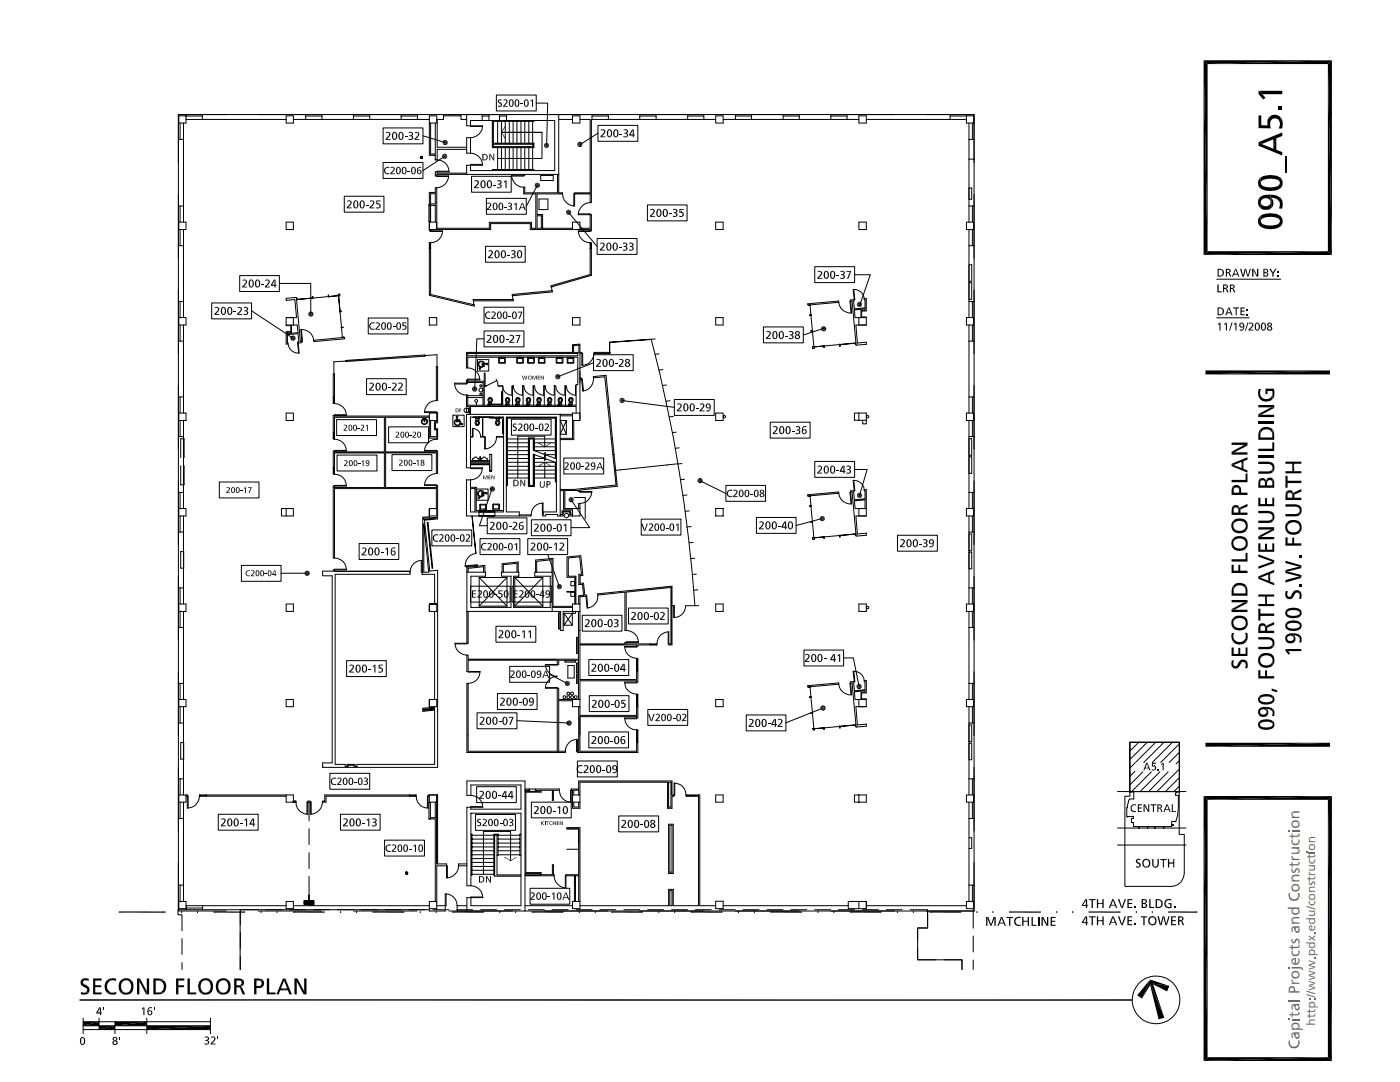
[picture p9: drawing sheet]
<svg xmlns="http://www.w3.org/2000/svg" width="279mm" height="216mm" viewBox="0 0 279 216" stroke-linecap="round" stroke-linejoin="round" font-family="sans-serif">
<g fill="none" stroke="#000" stroke-width=".25">
<path d="M23.7 182h9.4M42.6 182h6.3M58.5 182h6.3M74.3 182h6.4M90.2 182h6.4M106.1 182h6.3M122 182h6.3M137.8 182h6.4M153.7 182h6.4M169.6 182h6.3M185.5 182h6.3M201.4 182h6.3"/>
<path d="M217.3 182h6.3M233.1 182h5.9"/>
</g>
<g fill="none" stroke="#000" stroke-width=".2">
<path d="M99.1 19h7.9v3.1h-7.9zM35.6 22.9v158.6h50.1v.3h3.2v-1.1h-1.7M35.6 27.8h1M35.9 24.6v3.2M36.6 24.6v19.7M37.1 23.1v-.2h-1.5h158.8v9.6M37.1 23.8h20M37.1 23.1h-1.4v1.5M37.1 23.1v1.5h-1.5M37.1 23.2h3.3M40.4 22.9v.9M45.1 22.9h-9.5v9.6"/>
<path d="M57.1 23.1h1.4v1.5h-1.4zM58.5 23.8h27.2M61 23.2h3.3M61 22.9v.9M64.3 22.9v.9M68.7 39.2h7.9v3.1h-7.9zM70.5 23.2h3.3M70.5 22.9v.9M73.8 22.9v.9M76.5 25.5h7.9v3.2h-7.9zM76.5 32.4h7.9v3.2h-7.9zM80.1 23.2h3.2"/>
<path d="M80.1 22.9v.9M83.3 22.9v.9M83.9 31.4l.2 .2zM83.9 31.3l.3 .2M83.9 31.3l.3 .3M83.9 31.5l.1 .1M83.9 31.3h.3v.2h-.3zM84 31.2l.2 .3M84 31.2l.2 .3zM84 31.2l.3 .3zM84 31.6l-.1-.1 .2 .1M84.1 31.2l.2 .3z"/>
<path d="M84.1 31.2l.2 .3-.3-.3M84.2 31.2v.1M84.2 31.2l.1 .2M84.4 27.1l4.5 1.3M85.7 24.6h1.5v-1.5h-1.5v7.9h1.2v.9h.3v-.1M85.9 24.6v6.1h1v-6.1M85.9 38.7h1v2h-1zM87.2 37.5h-.3v.9h-1.2v2.5M88.5 22.9v.9h-1.3v5.6h5.9M88.5 23.1h3.5M88.7 31.2l-4.3 2.8M89.5 35.2h-2.3v-.1h2.3a2.46 2.46 0 0 1-2.3 2.4"/>
<path d="M92 22.9v.9h1.1M93.1 29.8h-5.9v2.1a2.31 2.31 0 0 1 2.4 2.4h-2.4v-.1h2.4M93.1 34.5h-5.9v-.2h-.3v.8h.3v-.3h24.3M93.1 22.9v2.2h.8v-1.1h16.8v10h-16.8v-1h-.8v1.8M93.9 30.6a2.46 2.46 0 0 1 2.4 2.4h-2.4v-.2h2.4M93.9 27.5v3.1M93.9 27.5h-.8v3.1h.8M94.1 35.2h7.9v3.2h-7.9zM96.2 24v-1.1h1.4v1.1M96.2 23.2h1.4M96.3 25.2h-2.4v-.1h2.4a2.46 2.46 0 0 1-2.4 2.4M97.1 39.6h7.9v3.2h-7.9z"/>
<path d="M98.3 34v-.2h8.3v.2M98.3 24v5.5h8.3v-.9h-8.1M98.5 24v5.3h7.8v-.5h-7.8M99.3 24.2v4.4M99.3 29.5v4.3M99.7 24v-1.1h1.4v1.1M99.7 23.2h1.4M100.1 24.2v4.4M100.1 29.5v4.3M100.8 24.2v4.4M100.8 29.5v4.3M101.6 24.2v4.4"/>
<path d="M101.6 29.5v4.3M102.2 35.1h2.3v-.1h-2.4a2.38 2.38 0 0 0 2.4 2.3M102.4 24.2v4.4M102.4 29.5v4.3M103.2 24.2v4.4M103.2 29.5v4.3M104 24.2v4.4M104 29.5v4.3M104.5 34.8v.2h.2v-.2M104.7 24.2v4.4M104.7 29.5v4.3M105.5 24.2v4.4"/>
<path d="M105.5 29.5v4.3M106.3 24.2v4.4M106.3 29.5v4.3M106.6 24v.2h-8.1M107 20.6h2.3l-.2 8.4M107.2 37l-2.2 4.2M107.6 39.7h1.7v2.1h-1.7zM107.9 35h2.5v1h-2.5zM108.2 26.4h-8.1h8.1v5.2h-8.9M111.3 34.8v3.7h-6.6v-1.2h-.2v1.4h2.4v6.9h-.8v-1.2h-8.4v1.2h-10.5v-8.1M111.5 23.8h2.8M111.5 22.9v15.6h.8v.2"/>
<path d="M112.3 38.7a2.46 2.46 0 0 0 2.4 2.4v-2.4h-.2v2.4M112.3 38.7h-5.1v4.1h1.1v2.8h6M114.3 23.1h1.4v1.5h-1.4zM115.7 23.8h2.1v14.7M117.8 38.5h-3.1v.2h3.1M118.2 22.9v.9h-.2v16.6h-.2v-1.7M118.2 23.8h22.3M118.2 23.2h3.2M119.3 25h8v3.2h-8zM119.3 26.6l-3.6 2.3M121.4 22.9v.9M127.7 23.2h3.2"/>
<path d="M127.7 22.9v.9M130.9 22.9v.9M137.2 23.2h3.3M137.2 22.9v.9M140.5 22.9v.9h2.3M142.8 23.1h1.5v1.5h-1.5zM146.8 22.9v.9h-2.5M146.8 23.8h22.2M146.8 23.2h3.2M150 22.9v.9M156.3 23.2h3.2M156.3 22.9v.9"/>
<path d="M159.5 22.9v.9M165.8 23.2h3.2M165.8 22.9v.9M171.4 23.1v1.5zM171.4 22.9h-2.4v.9h2.4M171.4 23.1h1.5v1.5h-1.5M172.9 23.8h20M189.6 23.2h3.3M189.6 22.9v.9M192.9 22.9h1.5v1.7h-1.5zM192.9 23.1h1.4v1.5M193.4 31.8h1v9.3h-1"/>
<path d="M193.4 37.5h.5v2.3h-.5M193.4 24.6v19.7M193.4 27.8h1M194.1 24.6v3.2M194.4 38.8v143h-104.8M35.6 41.1h1M35.6 49h1M35.7 44.3h1.4v1.5h-1.4zM35.9 41.1v3.2M35.9 45.8v3.2M36.6 45.8v17.6M47.8 55h8v3.2h-8z"/>
<path d="M55.8 56.6h6.2v6.1M57.1 44.3h1.4v1.5h-1.4zM59.3 59.7l3.1-.2zM59.3 59.7l-.1-.2v.3M59.3 59.8h.1M62.4 59.5l-.1-.3h.1v.3M62.4 59.5v.1M62.4 59.5h.1M62.4 59.5l3.1-.3zM65.5 59.2v-.3l.1 .4M65.5 59.2v.1M65.5 59.2h.1"/>
<path d="M67.5 58.7h.3l.1 .4h-.4zM67.6 59l.3 3.1-.3-3.1-2 .2 1.9-.2M85.6 40.9h.3v3.3h-.3zM85.7 44.3h1.5v1.5M85.7 45.8h12.2v-1.2h7.9v1.2h1M85.7 44.2v1.9h.2v-.3M85.7 48.6h.2M85.7 49.6h.2M85.8 48.6v1M85.9 48.6v-.2h-.2v10.2M85.9 48.6v10.2l8.8 2v.3l-9-2.2v-.2M85.9 44.3v-3.3h1v3.3"/>
<path d="M88.3 46.2h-2.4v-.1h2.4a2.31 2.31 0 0 1-2.4 2.3M94.4 59.8h8v.2h-8zM96.9 49.1h7.9v3.2h-7.9zM102.2 58.8l8-.8v.3l-8 .7zM102.3 59v.8M107.2 43.1h.8v2.5h-.8zM110.1 57.2v.8M113.5 42.4l5.7 6.8M114.3 45.8v-1.5h1.4v1.5M115.4 46.2h2.4v-.1h-2.4a2.38 2.38 0 0 0 2.4 2.3M115.7 45.6h2.1v-2.8h.2v3.3h-.2v-.3h-11.6M117.8 40.4a2.46 2.46 0 0 0-2.4 2.4h2.4v-.1h-2.4"/>
<path d="M117.8 48.4h.2v.2M117.8 48.4v6.4l-7.8 2.2v.3l8-2.4v-6.3M117.8 48.6h.2M117.8 49.6h.2M117.9 48.6v1M119.2 47.6h7.9v3.2h-7.9zM129.2 40.9h7.9v3.2h-7.9zM142.8 44.3h1.5v1.5h-1.5zM162.6 53.2h8v3.2h-8zM170.4 57.7l.2 2.1h-.1l-.2-2a1.96 1.96 0 0 1 2.2 1.8M170.6 54.8h3.1l-2.2 6.2M171.4 44.3h1.5v1.5h-1.5z"/>
<path d="M192.9 44.3h1.4v1.5h-1.4zM193.4 52.8h.5v3.3h-.5zM193.4 45.8v17.6M193.4 49h1M193.4 56.4h.5v3.3h-.5M194.1 41.1v3.2M194.1 45.8v3.2M242.8 55.7h12.8M35.6 60.2h1M35.6 68.1h1M35.6 79.2h1M35.7 63.4h1.4v1.5h-1.4z"/>
<path d="M35.9 60.2v3.2M35.9 64.9v3.2M35.9 79.2v3.2M36.6 64.9v17.5M42.2 60.5h8v3.1h-8zM50.2 62l8.3 5.5M57.1 63.4h2.1l-.4-3.6-1.7 .1v-.4l2-.1 .8 8.7h.3v.3l-.7 .1v-.3h.1l-.1-1.6-2.1 .2v1.6h.1v.2l-.4 .1v-2.5M57.1 64.9v-1.5h1.4v1.5M57.1 64.9v.1h.9v1.2h-.9M57.1 64.9h2.2l.2 1.5-2.1 .2v-.3h.8v-1.4M57.5 68.6a2.04 2.04 0 0 0 2.2 1.8l-.2-1.9h-.1l.2 2M60.2 65.7l.2 2.4-.2 .1-.2-2.5a2.39 2.39 0 0 1 2.6 2.2"/>
<path d="M62.6 67.9l6.1-.6 .1 .3-6.2 .6zM66.5 79.2v-4.6h.3v5.8M66.5 79.2h.3M66.5 79.2v1.2M66.6 79.2v1.2M67.8 62.1h.1M67.9 62.2l.3 3.1zM67.9 62.1h.3l-.4 .1M68.1 65.3h.4l-.4 .1M68.2 65.4l.1 1.9zM68.2 65.4h.1M68.2 65.3h.1"/>
<path d="M68.2 67.3l.4-.1v.2h-.4M69 72.1l-2.4 .1v2.4M69 71.9l15.8-1.1v.3l-15.8 1zM73.2 75.6h7.9v3.1h-7.9zM73.5 63.5h7.9v3.1h-7.9zM84.8 71l2.4-.2v2.4M85.7 63.4h1.5v1.5h-1.5zM87.1 73.2h.2v6.7h-.2zM87.1 79.9a2.38 2.38 0 0 0-2.4 2.4h2.4v-.1h-2.4M90.7 76.6h2.4v-.1h-2.4a2.31 2.31 0 0 0 2.4 2.3M93.1 78.8v2.3h.5v1.6M93.3 73.4h-.2v-3.1h21.2v-1.5l1.4-.1v1.6h.4v.2h-.4v13.2"/>
<path d="M93.3 73.4a2.46 2.46 0 0 1 2.5 2.4h-2.5v-.2h2.5M93.3 73.4v-2.1h22v5.5h-.3v4.1h-21.7v-2.1h-.2M93.3 70.5h22v.5h-22zM93.3 79.3h3.1M93.3 79h3.1M94.5 60v.8M95.3 71.8h2.2v2.2h-2.2zM95.8 72.1h.6l.2 .3h-.1a.52 .52 0 0 0-.9 0 .52 .52 0 0 0 .3 .8l-.1 .1a.69 .69 0 0 1 0-1.2zM95.8 76.8h.3v.3h-.3zM95.8 78.5h.3v.3h-.3zM96.2 72.6l1-.1 .2 .1-.2 .2-.2-.2h-.4v.5h-.1v-.5l-.1 .1v.5l-.6 .3v.2h-.1l-.1-.3 .6-.2zM96.6 61.3h7.9v3.2h-7.9z"/>
<path d="M96.6 66h8v3.2h-8zM96.6 67.6h-1.4l-.5 10.2M96.6 76.1h-3.3v-.3h-.2v.7h.2v-.2h3.1v4.6M96.6 77h.4h-.4h.2v-2.5h-.2v6.4M97.6 79.4h.1l-.1 .5 .3 .2a.46 .46 0 0 0 0-.7h.2a.56 .56 0 0 1-.1 .9h-.4a.5 .5 0 0 1 0-.9zM97.7 79.4h.2M97.7 79.5h.2M99 75.7l.3 .6 .1 .7h.9M99.1 75.9l-2.1 1.1M99.4 77h.9M99.6 71.3v1.2l1.2-.1v-1.1M99.7 71.6l1-.1v.8h-1z"/>
<path d="M99.7 71.5h.1M100.3 78.1l-.2 .2v2.3h-2.4l-.2 .3 .1-.3h-.2M100.3 78.1l-.1 2.6h-2.7M100.3 77a1.82 1.82 0 0 0 1.9 1.9v-1.9h.2a1.82 1.82 0 0 0 1.9 1.9v-1.9h.3a1.82 1.82 0 0 0 1.8 1.9v-1.9h.3a1.82 1.82 0 0 0 1.8 1.9v-1.9h.3a1.74 1.74 0 0 0 1.8 1.9v-1.9h.3a1.82 1.82 0 0 0 1.8 1.9v-1.9h.2v3.9M100.3 77v3.9M101 79.4h.2l-.2 .5 .4 .2a.46 .46 0 0 0-.1-.7h.3a.56 .56 0 0 1-.1 .9h-.4a.5 .5 0 0 1-.1-.9zM101.2 79.4h.2M101.2 79.5h.1M102.3 77v3.9M102.4 77h.1M103.1 79.4h.2a.46 .46 0 0 0 0 .7l.3-.2-.2-.4 .1-.1a.59 .59 0 0 1 0 .9 .63 .63 0 0 1-.6-.5zM103.2 71.3v1.2l1.2-.1v-1.1"/>
<path d="M103.3 71.5h1v.8h-1zM103.3 72.3h.1M103.3 79.4h.2M103.3 79.5h.1M104.4 77v3.9M105.2 79.4h.2a.46 .46 0 0 0 0 .7l.3-.2-.2-.4 .2-.1a.59 .59 0 0 1 0 .9 .63 .63 0 0 1-.7-.5zM105.4 79.4h.2M105.4 71.3l-.1 .1v.9l.1 .2 1.2-.1v-1l-.1-.1M105.4 79.5h.1M105.5 71.5h1v.8h-1zM105.5 72.3h.1M106.5 77v3.9"/>
<path d="M107.3 79.4h.2a.46 .46 0 0 0 0 .7l.3-.2-.1-.4 .1-.1a.59 .59 0 0 1 0 .9 .63 .63 0 0 1-.7-.5zM107.5 79.4h.2M107.5 71.3v1.2l1.2-.1v-1.1M107.5 79.5h.2M107.6 71.5h1v.8h-1zM107.6 72.3h.1M108.6 77v3.9M109.4 79.4h.2a.46 .46 0 0 0 0 .7l.3-.2-.1-.4 .1-.1a.59 .59 0 0 1 0 .9 .63 .63 0 0 1-.7-.5zM109.6 79.4h.2M109.6 79.5h.2M110.7 77v3.9M111.1 71.6l1.1-.1v.8h-1.1z"/>
<path d="M111.1 71.3l-.1 .1v.9l.1 .2 1.2-.1 .1-1-.2-.1M111.5 79.4h.3a.46 .46 0 0 0-.1 .7l.4-.2-.2-.4 .1-.1a.59 .59 0 0 1 0 .9 .63 .63 0 0 1-.7-.5zM111.7 79.4h.2M111.8 79.5h.1M112.9 77h.1a1.82 1.82 0 0 0 1.9 1.9v-1.9h.1M113.3 71.3v1.2l1.2-.1-.1-1.1M113.3 71.5h1.1v.8h-1zM113.3 72.3h.1M113.8 79.5v-.1h-.1a.56 .56 0 0 0 0 .9h.4a.48 .48 0 0 0 .3-.5 .48 .48 0 0 0-.4-.4v.1M113.8 79.5l-.1 .4 .3 .2 .2-.4-.2-.2M113.8 79.4h.2M113.9 79.5h.1"/>
<path d="M114.3 63.4h1.4v1.5h-1.4zM114.5 69l1-.1v1.4h-1zM115.7 75.4h.3l.1 .2-.4 .1M118.4 70.8h8v3.2h-8zM118.4 75.4a2.4 2.4 0 0 1-2.1 2.6l-.2-2.4h.1l.3 2.4M118.4 72.4l-7.1 2.8M118.5 70.5a2.38 2.38 0 0 1-2.4 2.4v-2.4h.2v2.4M118.5 70.3h3.3v.2h-3.3zM121.2 78.1h-.2M121.7 68.3v2v-2M124.2 79.9l10.4 1.4M130 67.7a291.9 291.9 0 0 1 8.7 53.2"/>
<path d="M130 67.7l-8.3 .6M130.8 67.6l-.8 .1M131.5 70.6l-.8 .1M132.3 73.7l-.8 .1M133 76.8l-.8 .1M133.7 80l-.8 .1M134.6 79.7h7.9v3.2h-7.9zM142.8 63.4h1.5v1.5h-1.5zM152.4 65.2h7.9v3.2h-7.9zM161.2 60.6l6.2-.5v.2l-6.2 .6zM161.7 60.9l.1 2zM161.7 60.9h.1"/>
<path d="M161.7 60.8l-.3 .2h.4M161.8 62.9l.3 3.1zM161.8 62.9h.1M161.9 62.8l-.4 .1h.4M162.1 66.1l.3 3.1zM162.1 69.2l.4-.1v.4l-.3 .1zM162.2 66h-.4v.1h.4M162.4 69.2l2-.2-1.9 .2M164.4 69v.3h.1v-.3M164.5 69l3.1-.3zM164.5 69h.1M164.6 65.4l-4.3 1.4"/>
<path d="M167.4 60.3a2.32 2.32 0 0 0 2.6 2.1l-.2-2.3h-.2l.2 2.4M167.5 68.7h.1M167.6 68.7v.3h.1l-.1-.3M167.6 68.7h.1M167.6 68.7l3.1-.2-3.1 .2M170.7 68.4v.1M170.8 68.4v.3l-.1-.2M171.4 63.4v1.5M171.8 63.4v-1.5h.8v-.3l-2.1 .2 .1 1.6h2.3M172.9 62v-2.4h-.4v.3h.1v1.5l-2.1 .2-.2-1.5 .2-.1v-.2l-.7 .1v.2h.3l.8 8.8 2-.2v-.4l-1.8 .2-.3-3.6h2.1v-1.5M172.9 62.1h-.9v1.1h.9v.2M192.9 63.4h1.4v1.5h-1.4z"/>
<path d="M193.4 64.9v17.5M193.4 60.2h1M193.4 68.1h1M193.4 79.2h1M194.1 60.2v3.2M194.1 64.9v3.2M194.1 79.2v3.2M242.8 63.4h6.5M35.6 87.1h1M35.6 98.3h1M35.7 82.4h1.4v1.5h-1.4zM35.9 83.9v3.2"/>
<path d="M35.9 98.3v3.2M36.1 91.3v-3.8h.6v3.8M36.1 92.9v3.8h.6v-3.8M36.6 83.9v17.6M43.8 96.2h7.9v3.2h-7.9zM57.1 82.4h1.4v1.5h-1.4zM66.5 80.4h.3v.1h-.3zM66.5 87.5v.1h.3M66.5 94.5h.3v.1M66.5 94.5v.1h.3M66.5 87.5h.3M66.5 86.3h.3"/>
<path d="M66.5 93.3h.3M66.6 86.3v1.2M66.6 93.3v1.2M66.8 94.6a2.31 2.31 0 0 1 2.3 2.4h-2.3v-.1h2.3M66.8 80.5a2.38 2.38 0 0 1 2.3 2.4h-2.3v-.1h2.3M66.8 87.6a2.38 2.38 0 0 1 2.3 2.4h-2.3v-.1h2.3M66.8 94.5v-4.1h9.9v6.9h-9.9v-.3h-.3v14.3h.3M67.2 83.7h7.9v3.2h-7.9zM67.3 90.8h7.9v3.2h-7.9zM76.7 83.3v6.9h-9.9v-.2h-.3v4.5M77 83.3v6.9h10.1v-.2h.2v4.5h-.2M77.6 85.2h7.9v3.1h-7.9z"/>
<path d="M78.2 90.7h8v3.2h-8zM84.5 83.7l.1-.1-.1 .1zM84.6 83.7l.1 .2 .1-.2M84.6 83.6h.2M84.6 84.1h.2l-.1 .1zM84.6 83.8h-.1a.46 .46 0 0 0-.1 .7 .46 .46 0 0 0 .7 0 .46 .46 0 0 0-.1-.7h-.2M84.8 83.6h.1v.1zM85.7 83h-18.9v-.1h-.3v4.6M85.7 83.9h1.5M85.7 83.3h-18.9v4.3M85.9 83.9v3.2h1.3v-1.3h-.5v-1.6h.5v-.3M87.1 96.9h.2v6.6l-2.6 .3 1.1 10.2 1.5-.2v39.3h-22.9v-.9h1.9v-37.3h-1.9v-.9h2.1v-.3h.3v.3h14.9v.2h.1"/>
<path d="M87.1 94.5a2.38 2.38 0 0 0-2.4 2.4h2.4v-.2h-2.4M87.1 82.4v-.1h.2v2.1h-.4v1.2h.4v2h-.2M87.1 87.6a2.46 2.46 0 0 0-2.4 2.4h2.4v-.1h-2.4M87.1 94.5v-4.1h-10.1v6.9h10.1v-.4v.1M87.2 83.9v-1.5h-1.5v5h1.5l-.1 .2M90.4 82.8h2.2v2.3h-2.2zM90.8 83.9l.2-.2v.2a.53 .53 0 0 0-.2 .6 .53 .53 0 0 0 .6 .3l.4-.3 .1 .1a.65 .65 0 0 1-1 .3 .65 .65 0 0 1-.1-1zM91.1 83.1h.3v.1l-.2 .2v.3h.5v.2h-.4v.1h.6l.2 .6 .2-.1v.2l-.3 .1-.3-.6h-.6zM93.1 81.5h.5v.8h-.5zM93.9 87.1h.4l-.4 .1M93.9 92.7h3.8v1.3v-1.3zM93.9 95.8h-.8v7.2h10.5"/>
<path d="M93.9 97.5h.9v4.7M93.9 97.2h1.1v4.7h5.5M93.9 91.9h3.8M93.9 92.2h3.8v.3h-3.8M94.3 91.9v-.4h.2l.3-.3 .7 .3v.4M94.4 85.5v1.6h-.1v-1.6a1.7 1.7 0 0 1 1.6 1.6M95 83.9h.5a.51 .51 0 0 1 .2 .5 .51 .51 0 0 1-.4 .4l.2-.5-.1-.2h-.3l-.1 .2 .2 .5a.51 .51 0 0 1-.4-.4 .51 .51 0 0 1 .2-.5zM95 83.5v.5M95.1 80.4v.5zM95.1 80.4h.1M95.1 83.5h-.2h.2M95.1 84.8h.3"/>
<path d="M95.2 97.6h2.2v2.2h-2.2zM95.2 84.8h.1M95.2 83.4l.1 .1zM95.2 83.4v.2M95.3 83.5h.2M95.3 83.4h.2M95.3 83.4h-.1l.1 .1M95.4 83.4h-.2l-.1 .1M95.4 98.1a.65 .65 0 0 1 1.2 .1h-.2a.55 .55 0 0 0-.6-.2 .55 .55 0 0 0-.4 .6l.4 .4-.2 .1-.2-.3-.1-.3zM95.5 83.5v.5M95.5 83.2h.2v.4h-.2zM95.5 83.4h.1"/>
<path d="M95.7 83.4h.1M95.8 91.9v-.8v.8M95.9 87.1l.8 .1zM96.1 91.9v-.4h.2l.2-.3 .7 .3v.4M96.1 98.3h1l.2 .1-.2 .2-.2-.2h-.3v.5h-.2v-.4h-.1v.6l-.7 .2 .1 .2h-.1l-.1-.3 .6-.2zM96.3 93.5h-2.4v-.2h2.4a2.38 2.38 0 0 1-2.4 2.5M96.3 83.2v3.9M96.4 83.2v3.9M97.4 80.6v.4l.2-.1M97.4 80.8h.1M97.4 80.6h.1M97.5 80.2l.1 .5"/>
<path d="M97.5 80.8h.1M97.5 80.7h.3M97.6 83.2l.2 .2h2.3l.2-.2M97.7 80.7h.3M97.7 83.2h2.5M97.7 90.7v1.2zM97.7 80.7l.2-.1v.2l-.3 .1M97.7 94h.4M97.7 90.7h.4M97.8 80.6h.1M97.9 80.6v.2M98 80.7h.1"/>
<path d="M98.1 90.7v3.3zM98.1 80.2l-.1 .5M98.3 97.2l-2.6 7.7h1.5M99.1 87.2a2.38 2.38 0 0 1-2.4 2.4v-2.4h.2v2.4M99.1 83.9h.4a.51 .51 0 0 1 .3 .5 .51 .51 0 0 1-.4 .4l.2-.5-.2-.2-.3 .2 .1 .5a.51 .51 0 0 1-.3-.4 .51 .51 0 0 1 .2-.5zM99.1 83.5l-.1 .5M99.2 83.5h-.2h.2M99.2 84.8h.2M99.2 83.4l.1 .2M99.3 83.4l.1 .1zM99.4 83.5h.2M99.4 83.4h-.2l.2 .1"/>
<path d="M99.5 83.4h-.3l-.1 .1M99.5 83.5l.1 .5M99.5 83.2h.3l-.1 .4h-.1zM99.6 83.6h.1M99.7 83.4h.1M100.3 87.1l-1.2 .1h1.4M100.5 83.6l-.2 .2v2.6l.2 .3M100.5 83.7v2.9M100.5 87.1l-.2 .1M100.9 80.6l-.1 .4h.3l-.1-.4M100.9 80.6h.1M100.9 80.8h.1"/>
<path d="M101 80.2l.1 .5M101 80.7h.3M101 80.8h.1M101 80.6h.1M101.1 80.7h.4M101.2 80.7l.1-.1 .1 .2-.2-.1M101.2 87.6h4.3M101.2 89.9h4.3M101.2 89.2h4.3M101.2 88.3h4.3M101.2 93.8h4.3M101.2 93h4.3"/>
<path d="M101.2 92.2h4.3M101.2 91.5h4.3M101.2 90.7h4.3M101.2 95.4h4.3M101.2 94.6h4.3M101.3 80.6h.1M101.4 80.7h.2h-.2M101.4 80.6v.2M101.6 80.2l-.1 .5M102.1 83.7h7.9v3.1h-7.9zM103 80.8h.1M103 80.2l.2 .5"/>
<path d="M103.1 80.9v-.3h-.2v.4l.2-.1M103.1 80.8h.1M103.1 80.7h.2M103.2 80.7h.3M103.3 80.7l.1-.1v.2l-.1-.1M103.3 80.6h.1M103.4 80.6v.2M103.5 80.7h.2h-.2M103.6 80.2l-.1 .5M105.1 80.8h.1M105.2 80.2l.1 .5M105.2 80.9v-.3h-.2v.4l.2-.1"/>
<path d="M105.2 80.7h.2M105.2 80.8h.1M105.3 80.7h.3M105.4 80.7l.1-.1v.2l-.1-.1M105.5 80.6h.1M105.5 80.6v.2M105.6 80.7h.2h-.2M105.7 80.2v.5M106.5 89.9v-2.4h-1v9.4h1v-6.2M106.6 92.2h4.2v3.9h.2M106.6 87.6h4.2M106.6 89.2h4.2"/>
<path d="M106.6 88.3h4.2M106.6 93.8h4.2M106.6 93h4.2M106.6 91.5h2.1M106.6 95.4h4.2M106.6 94.6h4.2M107.1 80.6h.3l-.1 .3M107.1 80.8h.1M107.1 80.6h.1M107.2 80.6l-.1 .4 .3-.1M107.2 80.8h-.1M107.3 80.2l.1 .5"/>
<path d="M107.3 80.7h.2M107.3 80.8h.1M107.5 80.7l.1-.1 .1 .2-.2-.1M107.6 80.6h.1M107.7 80.6v.2M107.7 80.7h.2h-.5M107.9 80.2l-.1 .5M108.5 90.6l-2.1-.8v-2.2h-.8v9.3h.8v-6.3l2.1 .8 .3-.3-.1 .8 .2-.3 2.1 .7M108.5 90.6l.3-.3-.1 .8 .2-.3 2.1 .8M108.7 89.2v-2.2h-5.4v8.4M108.7 90.7h2.1M108.7 92.2v3.2"/>
<path d="M109.3 80.8h.1M109.4 80.2l.1 .5M109.4 80.9l.1-.3h-.2l-.1 .4 .3-.1M109.4 80.7h.2M109.4 80.8h.1M109.5 80.7h.4M109.6 80.7l.1-.1 .1 .2-.2-.1M109.7 80.6h.1M109.8 80.6v.2M109.8 80.7h.2h-.2M110 80.2l-.1 .5M110.8 89.9h-4.2v-2.5h-1.1v9.7h1.1v-6.4"/>
<path d="M110.8 91.5v-8.1h-9.6v13.5h-.2M110.9 91.5v-8.2h-9.8l-.1 13.5M110.9 92.3v3.8h.1M111.4 80.8h.1M111.5 80.2l.1 .5M111.5 80.9l.1-.3h-.2l-.1 .4 .3-.1M111.5 80.7h.3M111.5 80.8h.1M111.6 80.7h.4M111.7 80.7l.1-.1 .1 .2-.2-.1M111.8 80.6h.1M111.8 97.7h2.8l8.3-.9-2.2-21.6-2.3 .2v-.3l2.5-.2 2.3 22.1-7.5 .8v.3h-.2v-.2h-2.8"/>
<path d="M111.8 82.7v20.3M111.8 83h2.5M111.8 97.9h.7v3.8h1.8M111.9 80.6h.1M111.9 80.8h.1M111.9 80.7h.2h-.2M111.9 80.6v.2M112.1 80.2l-.1 .5M112.5 91.4h8v3.2h-8zM112.7 97.7v3.8h1.6v1.5h-.6v-.8h-1.3v.8h-1.1v-.3h-2.4v.3h-.5v-.8h2.6v-19h-10v19h2.6v.8M113 83.9v2.8h-1.2zM113 83.9h-1.2l1.2 2.8"/>
<path d="M113.5 80.8h.1M113.6 80.2l.1 .5M113.7 80.7l.3-.1v.2l-.3-.1M113.7 80.9v-.3h-.2v.4l.2-.1M113.7 80.8h.1M113.7 80.7h.4M113.9 80.6h.1M114 99.7l3.7 5.6h-3.7M114 80.6v.2M114 80.7h.3h-.3M114.2 80.2l-.1 .5M114.3 82.4h1.4z"/>
<path d="M114.3 83.9h1.4zM114.3 82.7h-21.2v10.6h.8v-10.1h6.6v19h-6.6v-6.4M114.3 82.4v5.1h-2.5M114.5 83.9v3.8h-2.7M114.6 99.3h2.2v4.2M115 82.4v-1.3h-21.1v1.6M115.7 82.4v1.5zM118.1 98.2h-2.4v-.1h2.4a2.38 2.38 0 0 1-2.4 2.4M121.3 81.2h.3M121.9 84.4h-.2M122 87.5h.2M122.6 90.7h-.3"/>
<path d="M123.7 93.7h.1M126.9 93.4v.1M133.2 92.8h.1M134.4 83.1l-.8 .1M135 86.2l-.8 .1M135.3 92.5l-12.7 1.4M135.6 89.4l-.9 .1M136.1 92.5l-.8 .1M136.6 95.6l-.8 .1M137.1 98.8h-.8M139.7 95.9l5.2 2.6M142.8 82.4h1.5v1.5h-1.5z"/>
<path d="M144.9 96.9h7.9v3.1h-7.9zM153.7 84.2h8v3.2h-8zM161.2 98.7l6.2-.5v.2l-6.2 .6zM161.7 99l.1 1.9zM161.7 98.9l-.3 .2h.4M162.6 92.1h8v3.2h-8zM167.4 98.4a2.32 2.32 0 0 0 2.6 2.1l-.2-2.3h-.2l.2 2.4M169.8 98l.7-.1v.2l-.2 .1 .2 1.5 2.1-.2v-1.5h-.1v-.3h.4v5.3h-2.1l.3 3.6 1.8-.2v.4l-2 .2-.8-8.8h-.3zM170.4 95.8l.2 2.1h-.1l-.2-2.1a2.03 2.03 0 0 1 2.2 1.9M170.6 93.7h2.5l-1.6 5.1M171.4 82.4v1.5h1.5v.7h-.7v-.7M171.4 82.4h-.9v1.5h.9"/>
<path d="M171.4 82.4h1.5v1.5M192.9 82.4h1.4v1.5h-1.4zM193.4 83.9v17.6M193.4 87.1h1M193.4 87.5h.5v3.3h-.5M193.4 98.3h1M193.4 91.1h.5v3.3h-.5M194.1 83.9v3.2M194.1 98.3v3.2M35.6 106.2h1M35.6 117.3h1M35.7 101.5h1.4v1.5h-1.4z"/>
<path d="M35.9 103v3.2M35.9 117.3v3.2M36.1 110.1h.6v3.3h-.6zM36.6 103v17.5M48.2 112.8h7.9v3.2h-7.9zM56.1 114.4h5.3M57.1 101.5h-.9v1.5h.9M57.1 101.5h1.4v1.5h-1.4M57.1 101.5v1.5M66.8 111.3a2.31 2.31 0 0 1 2.3 2.4h-2.3v-.1h2.3M71.7 108.5h7.9v3.1h-7.9zM81.8 114.2v.4h-14.9v37.9h2v.5h.4v-.5h1.6v.5h.3v-.5h15.5v-10.8l-2.3 .2v-.6l2.3-.2v-.1"/>
<path d="M84.1 111.8v2.4h.1v-2.4a2.38 2.38 0 0 0-2.4 2.4M84.6 104.5l1 9.7h-1zM84.6 103.4l2.5-.1-2.5 .3zM85.3 104.3h.1l1 9.1h-.2zM85.7 101.5v1.5v-1.5h1.5zM86.2 105.7h7.9v3.2h-7.9zM87.1 101.5v-4h-20.3v13.8M87.2 101.5v1.5h-1.5v.1l-1.3 .1v11h-.2v.4h2.5v5.9M93.2 114.2h3.7v.8h-2.9v6.2h8v-6.2h-1.9v-.8h3.4v.8h-1v6.2h7.3v-6.2h-3.1v-.8h3.5v7.8M93.4 114.2v-.8l3.1-.3v1.1M93.9 117h7.9v3.1h-7.9zM94.2 103l.8 7.4a2.41 2.41 0 0 0-2.2 2.7l2.4-.3v-.1l-2.4 .2"/>
<path d="M94.2 103l.8 7.4M95.2 112.8l.1 .2v-.2M95.6 102.2v.8M95.6 115.2v5.7l5.6-5.7M95.6 115.2l5.6 5.7M95.6 115.2h5.6M95.8 107.5h8v3.2h-8zM95.8 101.8v-1.2l1.3 .1-.1 1.1M95.9 100.8h1v.7l-1 .1zM95.9 101.5h.1M96.8 114.2v-1.4l-3.6 .4v15.2h.2v-6.4M97.2 103.3h8v3.2h-8z"/>
<path d="M98.4 100.6h1.3v1.2h-1.3zM98.5 100.8l1-.1v.8h-1zM98.8 102.2v.8M100.2 114.2v-1.7l3.2-.4v2.1M100.5 114.2v-1.5l2.7-.3v1.8M101.2 115.2v5.7M102.2 117h7.9v3.1h-7.9zM102.7 115.2v5.7l5.6-5.7M102.7 115.2l5.6 5.7M102.7 115.2h5.6M103.6 102.7h2.4M105.3 107.5h8v3.2h-8z"/>
<path d="M106 102.7v.3h-2.4M106 103.7h8v3.2h-8zM106.9 114.2v-2.4l3.5-.4v9.6h3.9M107.1 114.2v-2.2l3.1-.3v2.5M108.2 100.4v2.3h.2v-2.3a2.31 2.31 0 0 0-2.4 2.3M108.3 115.2v5.7M109.3 110.7l2.3 6.4M111.8 102.7h.4v-.8h1.7v.8h.4M113.9 118.2h.8v.8h-.8zM113.9 116h.8v.9h-.8zM114.3 101.5h1.4zM114.3 103h1.4z"/>
<path d="M114.7 118.1h-1.5h1.5M115.5 101.5v-1h.2v1M115.7 101.5v1.5zM117.1 119v-.3h-.4l-.2-2.3h-.7v-1.5h.5l-.4-4-2.7 .2v4.1h1.5v5.3M117.1 119l-1.4 .1v9.4h9v-.3h.3v.3h6M117.1 119l.2 2.3M119.3 118.7a2.32 2.32 0 0 1-2.1 2.6l-.3-2.3h.2M119.3 118.5l14.8-1.5v11.7h-.6v-.2h.4v-11.3l-8.9 1v7.6h-.3v-7.6l-5.4 .5zM128 103.6h7.9v3.2h-7.9zM137.5 101.9l-.8 .1M138 105.1l-1 .1M138.3 108.2l-.8 .1"/>
<path d="M138.6 111.4l-.7 .1M139 114.6h-.8M139.2 117.7l-.8 .1M142.8 101.5h1.5v1.5h-1.5zM151 103.3h7.9v3.1h-7.9zM161.8 101l.3 3.1zM161.9 100.9l-.4 .1h.4M162.1 104.2l.3 3.1zM162.1 107.3l.4-.1v.4l-.3 .1zM162.2 104.1h-.4v.1h.4M162.4 107.3l2-.2-1.9 .2M164.1 103.5l-5.2 1.4"/>
<path d="M164.4 107.1v.3h.1v-.3M164.5 107.1l3.1-.3zM164.5 107.1h.1M167.5 106.8h.1M167.6 106.8v.3h.1l-.1-.3M167.6 106.8h.1M167.6 106.8l3.1-.2-3.1 .2M170.7 106.6h.1M170.8 106.5v.3l-.1-.3M171.4 101.5h-.8l-.1-1.6 2.1-.2v1.8M171.4 101.5h1.5M171.4 101.5v1.5"/>
<path d="M179.1 106.8h8v3.2h-8zM192.9 101.5h1.4v1.5h-1.4zM193.4 103v17.5M193.4 106.2h1M193.4 106.6h.5v3.3h-.5M193.4 110.2h.5v3.3h-.5M193.4 117.3h1M194.1 103v3.2M194.1 117.3v3.2M35.6 125.2h1M35.6 136.4h1M35.7 139.6h1.4v1.4h-1.4z"/>
<path d="M35.7 120.5h1.4v1.5h-1.4zM35.9 122v3.2M35.9 136.4v3.2M36.6 122v17.6M57.1 120.5h1.4v1.5h-1.4zM57.1 139.6h1.4v1.4h-1.4zM69.2 131.8h7.9v3.2h-7.9zM85.7 120.5v1.5v-1.5h1.5zM85.7 139.6v1.4v-1.4h1.5zM86.7 122v17.6M87.2 120.5v1.5h-1.5M87.2 139.6v1.4h-1.5"/>
<path d="M90.8 128.5h2.4v-.1h-2.4a2.38 2.38 0 0 0 2.4 2.3M93.2 130.7v3.3h.2v-2.3h17.8v.9h.3v-.9h3.9v7.9M93.2 122h18.7v3.8h.5v-3.8h3.3M93.4 136.4h-.2v13.8h19.6v-.3M93.4 136.4v13.5h19.4M95.6 120.9h5.6M95.8 134.1h-2.4v-.1h2.4a2.31 2.31 0 0 1-2.4 2.4M99 125h7.9v3.1h-7.9zM99.3 138.4h7.9v3.2h-7.9zM101.7 133h8v3.1h-8zM102.7 120.9h5.6M108.8 132.7h2.4v-.1h-2.4a2.46 2.46 0 0 0 2.4 2.4 2.38 2.38 0 0 0-2.4 2.3h2.4v-.1h-2.4"/>
<path d="M109.7 134.5l3.5 1.9M110.2 121.2h4.1M111.5 122.3h.2v3.2h-.2zM112.4 138.9h.5v.4l-.3 .1-.2-.1zM112.6 122.4v2.4l1.6-2.4M112.6 122.4l1.6 2.4M112.6 122.4h1.6M112.6 124.8h1.6M112.7 131.9h2.2v.2h-2.2zM113.2 138.9h.5v.4l-.3 .1-.2-.1zM113.2 138.2h.5v.4h-.5zM113.3 132.8h1.3v2.5h-1.3z"/>
<path d="M114 138.9h.4v.4l-.2 .1-.2-.1-.2-.2zM114 138.2h.4v.4h-.4l-.2-.2zM114.2 122.4v2.4M114.3 139.8h-2.8v10.1M114.3 122v.4h.6v-.4M114.7 138.9h.4v.4l-.2 .1-.2-.1zM114.9 120.5v-5.5h-1.5v-3.7l2.3-.2 .3 3.5h-.5v2h.7l.3 2.2-1 .1v1.6M115.1 127.2h.2v3.2h-.2zM115.1 132.3h.2v1.9h-.2zM115.1 134.5h.2v1.9h-.2zM115.4 122v9.5h-22v-.8h-.2M115.4 125.8h.3"/>
<path d="M115.7 139.6h-4.2v-2.3h-.3v12.6M115.7 120.5h-1.4v1.5M116.2 122.8h7.9v3.1h-7.9zM117.5 131.6h8v3.2h-8zM117.6 138.8h7.9v3.2h-7.9zM124.7 136.3h2.3v-.2h-2.3a2.38 2.38 0 0 0 2.3 2.4M124.7 129.1h2.3v-.1h-2.3a2.31 2.31 0 0 0 2.3 2.4M125.1 125.8a2.38 2.38 0 0 1 2.3 2.4h-2.3v-.1h2.3M125.4 121.3h8v3.2h-8zM127 131.4h.3v.1h-.3zM127 138.5h.3v.1h-.3zM127 138.6v4.1h-11.3"/>
<path d="M127 131.5v2.4M127.2 131.5v2.4M127.2 138.6v2.4M127.3 131.5v4.6h-.3v-.3h-11.3v5.2h-1.4v-1.4M127.3 138.6v4.7h-.3v-.3h-11.3v6.9h11.3v-4.3M129.8 128.7h-2.5v.3h-.3v-.3h-11.3v6.9h11.3v-1.7h.3M129.8 128.7h1.2M129.8 128.6h1.2M129.8 128.5v.2M131.1 128.5h-.1v.2M131.1 128.5v.2h-.1M133.4 126.1v2.4h.1v-2.4a2.38 2.38 0 0 0-2.4 2.4"/>
<path d="M134.1 120.9h.4M139.4 120.9h-2.6a2.31 2.31 0 0 1-2.3 2.3v-2.3h.1v2.3M142.8 120.5h1.5v1.5h-1.5zM142.8 139.6h1.5v1.4h-1.5zM160.4 129.7h8v3.2h-8zM161.2 136.8l6.2-.5v.2l-6.2 .6zM161.7 137.1l.1 1.9zM161.7 137.1h.1M161.7 137l-.3 .2h.4M161.8 139.1l.3 3.1zM161.9 139l-.4 .1h.4M167.4 136.5a2.39 2.39 0 0 0 2.6 2.1l-.2-2.3h-.2l.2 2.3"/>
<path d="M168.4 131.3h1.9l1.2 5.7M169.8 136.1l.7-.1v.2l-.2 .1 .2 1.5 2.1-.2v-1.5h-.1v-.3h.4v2.5h-.9v1.1h.9v1.6h-2.1l.3 3.7 1.8-.2v.4l-2 .2-.8-8.8h-.3zM170.4 133.9l.2 2.1h-.1l-.2-2.1a2.03 2.03 0 0 1 2.2 1.9M171.4 139.6h-.8l-.1-1.6 2.1-.2v.3h-.8v1.5M171.4 120.5h1.5v1.5h-1.5zM171.4 139.6v1.4M171.4 139.6h1.5M192.9 139.6h1.4v1.4h-1.4zM192.9 120.5h1.4v1.5h-1.4zM193.4 122v17.6M193.4 125.2h1M193.4 136.4h1"/>
<path d="M194.1 122v3.2M194.1 136.4v3.2M35.6 144.3h1M35.6 155.4h1M35.7 158.6h1.4v1.5h-1.4zM35.9 141v3.3M35.9 155.4v3.2M36.1 148.2h.6v3.3h-.6zM36.6 141v17.6M37.1 158.6h.3v.3h-.3M39.8 158.6v.3zM39.8 158.6h17.3"/>
<path d="M39.9 158.6v.3M39.9 158.8h1.2M41.1 158.6v.3M57.1 158.9h-17.3a2.38 2.38 0 0 1-2.4 2.3v-2.3h.1v2.3M57.1 158.6h1.4v1.5h.6v-.2h-.6h.6v.2h-2zM61.4 159.9h.5v.2h-.5zM64.4 152.9v.2M65.8 154.3h8v3.2h-8zM69.5 153.1v-.4h1.2v.4M81.7 158.8h1.2M81.7 158.6v.3M82.9 158.6h-18.1v1.3h-.5v.2h.8v-1.2h17.8"/>
<path d="M82.9 158.6h.2v.3h-.2zM83.1 158.9a2.31 2.31 0 0 0 2.3 2.3v-2.3h-.1v2.3M84.6 141.5l2.1-.1v.1l-2.1 .2zM85.7 158.6h1.5zM85.7 158.6v1.5zM87.2 158.9h.1M87.3 158.6h-.1v13.8v-12.3h-1.5M87.3 158.6h-1.9v.3h.3M87.3 158.6v13.8M94 158.7a2.31 2.31 0 0 1 2.4 2.4h-2.4v-.1h2.4M94 158.7v-2.1h10v4.9h-10v-.4h-.8v15.6h.8M94 158.7h-.8v-2.9h11.6v26"/>
<path d="M95.1 157h7.9v3.1h-7.9zM95.2 142.2h8v3.2h-8zM103.2 143.8l10.4 .5M104.8 157.7h.7v.2h-.7M104.8 157.4h.9M105.7 157.4h1.1v.5h-1.1zM106.8 157.4h4.8v.3M107.1 157.7h.7v.2h-.7zM111.6 157.7a2.31 2.31 0 0 0 2.4 2.4v-2.4h-.1v2.4M111.6 157.7h-1.2v2h-.2v-2h-2.2v.4h-3.1v16h3.1v.4h2.2v-1.9h.2v1.9h.2v.3M114.3 158.6h1.4v1.5M114.5 158.6v-.9h1v.9"/>
<path d="M115.1 147.5v2.4h.1v-2.4a2.38 2.38 0 0 0-2.4 2.4M115.2 151.8h8v3.2h-8zM115.5 141v8.9h-.3v.3h12.1v-2h-.3M115.7 141v1.7zM115.7 158.6v-2.5h17.5v5.2h.9v-2.4h.4v-.3h-.4v-2.8h-18.6v1.6h-1.5v.3h.3v3.6h1.4v-1.2M117.5 146.1h7.9v3.1h-7.9zM124.7 143.4h2.3v-.1h-2.3a2.31 2.31 0 0 0 2.3 2.3M127 145.6h.3v.2M127 141h.3M127 145.8h.3M127.2 145.8v2.4M127.3 145.8v2.4"/>
<path d="M129.3 141.6h7.9v3.1h-7.9zM133.4 156.1h.5v4.9h-.5zM134.7 156.3v2.3h-.2v-2.3a2.31 2.31 0 0 1 2.4 2.3M136.9 158.6v.3h.1M136.9 158.6h2.8v22.1h3.1M137 158.9h2.4M137 158.8h2.4M137 158.6v.3M139.4 158.6v22.1h-5v-3.2h-1v3.2h-17.7M142.8 158.6h1.5v1.5h-1.5zM148.9 142.7h7.9v3.1h-7.9zM162.1 142.3l.3 3.1z"/>
<path d="M162.1 145.4l.4-.1v.4l-.1-.2zM162.2 142.2h-.4v.1h.4M162.4 145.4l2-.2-1.9 .2M163.7 141.5l-6.9 2.7M164.4 145.2v.3h.1v-.3M164.5 145.2l3.1-.3zM164.5 145.2h.1M167.5 144.9h.1M167.6 144.9v.3h.1l-.1-.3M167.6 144.9h.1M167.6 144.9l3.1-.2-3.1 .2M170.7 144.7h.1"/>
<path d="M170.8 144.6v.3l-.1-.3M171.4 158.6h-.9v1.5h.9M171.4 158.6h1.5v1.5h-1.5M171.4 158.6v1.5M192.9 158.6h1.4v1.5h-1.4zM193.4 148.3h.5v3.3h-.5zM193.4 141v17.6M193.4 144.7h.5v3.3h-.5M193.4 144.3h1M193.4 155.4h1M194.1 141v3.3M194.1 155.4v3.2"/>
<path d="M223 157.9h13.7M225.5 148.1h9.9v9.8h-9.9v-9.8h9.9v9.8h-9.9zM225.5 148.1h9.9l-.1 18.4h1v7.8a2.6 2.6 0 0 1-2.5 2.6h-9.3v-18h1zM225.5 158h.8v1.4h-.9l-.2 .5-.2 1.3h-.1v1.8l1.3-.1v.4h-.4v.8h.4v.8h1v.4l.2-.4h1.6v.4l.1-.4h1.4v.4l.1-.4h1.6l.1 .4v-.4h1.5v-.2h.4v-.2h-.4v-.5h.9l.3-1.4 .2-1.4v-2.5h-.6v-.5h.1v-.2h.7M225.5 156h.1M225.5 152.7h.1M225.5 157.7h.1M225.5 149.3h.1M225.5 151h.1M225.5 154.3h.1M225.6 148.1l-.1 .1M226.5 152.3l-1 1"/>
<path d="M226.5 153.9l-1 1M227.2 148.1l-1.7 1.8M228.1 154l-2.6 2.6M228.9 148.1l-3.4 3.5M229.8 154l-4 3.9M230.6 148.1l-4 4M231.5 154l-4 3.9M232.3 148.1l-4 4M233.1 154l-3.9 3.9M234 148.1l-4 4M235.4 148.4l-3.8 3.7M235.4 150.1l-2.1 2"/>
<path d="M235.4 151.8l-.7 .6M235.4 153.5l-4.5 4.4M235.4 155.2l-2.8 2.7M235.4 156.8l-1.1 1.1M35.6 172.2v9.6h9.5M35.6 179.9h1.5v1.4h-1.4v-1.4M35.6 163.3h1M35.6 176.6h1M35.9 160.1v3.2M35.9 176.6v3.3M36.6 160.1v19.8M43.6 162.5h7.9v3.2h-7.9z"/>
<path d="M57.1 179.9h1.4v1.4h-1.4zM59.1 160.1a2.38 2.38 0 0 0 2.3 2.4v-2.4h-.1v2.4M60.7 179.9h2v.1h-2zM60.7 179.7h2v.1h-2zM61.6 178.6h.1v1h-.1zM61.7 160.1v3.7M61.7 165.4v3.1M61.7 170.1v3.2M61.7 174.9v3.7M64.3 160.1a2.46 2.46 0 0 1-2.4 2.4v-2.4h.2v2.4M67.9 162.5h8v3.2h-8zM76.8 167.6h7.9v3.2h-7.9z"/>
<path d="M80.9 174.2l.3 .2M80.9 174.2l.3 .2zM80.9 174.3l.2 .1M81 174.1l.2 .3M81 174.1h.3v.3h-.3zM81 174l.3 .4M81.1 174l.2 .3M81.1 174.4l-.1-.1 .1 .1M81.1 174l.3 .2zM81.2 174l.2 .2zM81.3 174.1h.1M81.3 174.1l-.1-.1 .1 .2"/>
<path d="M85.7 179.9v1.4zM85.7 179.9h1.5zM86.9 160.1v3.1h-1v-3.1h-.3v3.3h1.3v16.5M87.2 172.8v7.1zM87.2 179.9v1.4h-1.5M87.2 172.4h1.9v.4h-1.9M89 178.4v2.3h-.1v-2.3a2.31 2.31 0 0 1 2.3 2.3M91.5 172.8a2.46 2.46 0 0 1-2.4 2.4v-2.4h.2v2.4M93.2 172.4h-1.7v.4h1.7M94 176.7a2.38 2.38 0 0 1 2.4 2.4h-2.4v-.1h2.4M94 176.7v-14.4h10v18.4h-10v-1.6h-.8v2.7M94 166.5h.2v8.1h-.2"/>
<path d="M94.2 167.4h4.4M94.2 166.7h4.4M94.2 172.9h4.4M94.2 172.1h4.4M94.2 171.3h4.4M94.2 170.6h4.4M94.2 169.8h4.4M94.2 169h4.4M94.2 168.2h4.4M94.2 174.5h4.4M94.2 173.7h4.4M94.9 162.5h8v3.2h-8z"/>
<path d="M99.2 170.7h.2v-4.2h-.8v8.1h.1M99.4 167.4h4.4M99.4 166.7h4.4M99.4 170.6h4.4M99.4 169.8h4.4M99.4 169h4.4M99.4 168.2h4.4M101.9 171.7v-5.8h-5.4v8.6M104 174.6h-4.8v-7.9h-.5v8.1h5.3M104 166.5h-.2v4.2h.2M104.8 174.3h3v.3h-3M104.8 174.8h5.8"/>
<path d="M105.8 177.2h7.9v3.2h-7.9zM106 160.1h8v3.1h-8zM110.6 174.8a2.46 2.46 0 0 0 2.3 2.4v-2.4h-.1v2.3M113.1 165.4h2.4v3M113.1 169.5h2.4M114.3 160.1h1.4M114.5 160.1v.9h1v-.9M114.6 179.9v-5.1h-1.7v-.3h2.6v-9.1h-2.4v-.3h2.6v16.2h-1.4v-1.4h1.4M114.9 179.9v-5.1h.6v5.1M123.5 162.8h7.9v3.2h-7.9zM133.4 164.5h1v9.8h-1zM133.7 164.7h.4v9.3h-.4z"/>
<path d="M133.7 177.7h.4v3h-.4zM142.8 179.8h1.5v1.5h-1.5zM169.3 179.9h3.6v1.4h-3.6zM171.4 179.9v1.4M193.4 160.1v19.8M193.4 167.2h.5v2.1h-.5M193.4 163.3h1M193.4 176.6h1M194.1 160.1v3.2M194.1 176.6v3.3M194.3 179.9v1.4h-1.4v-1.4h1.5M194.4 172.2v9.6h-9.5"/>
<path d="M223 168.6h13.7M223 165.2h13.7M232.2 165.1h.1M35.5 181.5v1h.8v3.2M36.2 181.9v.2M36.3 187.3v3.2M36.3 192.1v1.4M37.1 180.7h20M37.2 181.2h3.2M37.2 180.7v.8M39.4 181.9v.2M40.4 180.7v.8"/>
<path d="M47.9 181.8v11.7M48 186.1v3.2M48 190.9v2.6M51.4 181.5h-3.4v3M51.5 181.8h12.7M52.1 181.9v.2M55.3 181.9v.2M58.5 180.7h27.2M60.7 180.3h2v.2h-2zM60.7 180.2h2v.1h-2zM60.7 180h2v.2h-2zM61.7 180.5h1v.1h-1z"/>
<path d="M68 181.9v.2M70.5 181.8h12.7M71.2 181.9v.2M83.9 181.9v.2M86.4 181.5h3.2M87 181.9v.2M87.2 180.1h.1M91.1 181.5h3.2M91.2 180.7h2M91.2 180.7v1.1M95.9 181.5h3.2M99.7 181.9v.2"/>
<path d="M100.7 181.5h3.1M102.9 181.9v.2M104.8 180.7h9.5M105.5 181.5h3.1M110.2 181.5h3.2M115 181.5h3.2M115.6 181.9v.2M118.8 181.9v.2M119.7 181.5h3.2M124.5 181.5h3.2M129.2 181.5h3.2M131.5 181.9v.2"/>
<path d="M134 181.5h3.2M134.7 181.9v.2M138.8 181.5h3.1M143.6 181.5h3.1M144.3 180.7h25M147.4 181.9v.2M148.3 181.5h3.2M150.5 181.9v.2M153.1 181.5h3.2M157.8 181.5h3.2M162.6 181.5h3.2M163.2 181.9v.2"/>
<path d="M166.4 181.9v.2M167.3 181.5h3.2M172.1 181.5h3.2M172.9 180.7h20M176.9 181.5h3.1M179.1 181.9v.2M181.7 181.5h3.4v3.7h-2v2.3M182.3 181.9v.2M183.1 189.1v2.4h3.7M185.1 182v3.2h-2v6.3h8.9v2v-2h-3.6M194.2 181.5v3.7M194.2 186.8v3.1"/>
<path d="M194.2 191.6v1.9M195 181.9v.2M198.2 181.9v.2M210.9 181.9v.2M214.1 181.9v.2M226.8 181.9v.2M230 181.9v.2M16.6 205.4h25.4M16.6 203.9h25.4M16.6 204.7h25.4M16.6 203.2v3M19.8 203.2v2.2"/>
<path d="M22.9 203.9v2.3M29.3 203.2v3M42 203.2v3"/>
<circle cx="96" cy="77.8" r=".38"/>
<circle cx="84.7" cy="84.1" r=".63"/>
<circle cx="93.1" cy="81.9" r=".46"/>
<circle cx="95" cy="80" r=".3"/>
<circle cx="144.6" cy="83.1" r=".25"/>
<circle cx="173.1" cy="83.1" r=".25"/>
<circle cx="113" cy="102.9" r=".45"/>
<circle cx="173.1" cy="121.2" r=".25"/>
<circle cx="230.7" cy="199.5" r="4.8"/>
</g>
<g fill="#000">
<path d="M106.4 19.9v1.4h-.2v-1.2zM240.2 12l.8 38.1-.8 .8zM240.2 12l.8 .8v37.3zM251.2 18.1h4.7v.7h-4zM241 12.8l24.8-.8-.8 .8zM240.2 12h25.6l-24.8 .8zM88.2 31.2h.5l-.4 .3zM88.3 30.9l.4 .3h-.5zM88.3 31.5l.4-.3-.2 .5zM88.3 28.4h.6l-.5 .3zM88.4 28.2l.5 .2h-.6zM88.4 28.7l.5-.3-.3 .5z"/>
<path d="M88.3 30.9l.2-.2 .2 .5zM88.7 31.2v.5h-.2zM88.6 28l.3 .4-.5-.2zM88.9 28.4v.6l-.3-.1zM88.5 30.7l.2-.1v.6zM88.7 31.2l.3 .5h-.3zM88.6 28l.3-.1v.5zM88.9 28.4l.2 .5-.2 .1zM88.7 30.6l.3 .1-.3 .5zM88.7 31.2l.5 .3-.2 .2zM88.9 27.9l.2 .1-.2 .4zM88.9 28.4l.4 .3-.2 .2z"/>
<path d="M89 30.7l.2 .2-.5 .3zM88.7 31.2h.6l-.1 .3zM88.7 31.2l.5-.3 .1 .3zM89.1 28l.2 .2-.4 .2zM88.9 28.4h.5l-.1 .3zM88.9 28.4l.4-.2 .1 .2zM97.9 30.7l.6 1.1-.1 .2-.6-1.1zM100 26.4l.9 1.2h-.1zM100 26.4h.2l.7 1.2zM100.8 25.2l-.6 1.2h-.2zM100.8 25.2l.1 .1-.7 1.1zM101.1 36v1.5h-.2v-1.3z"/>
<path d="M106.7 37h.5l-.4 .3zM106.8 36.7l.4 .3h-.5zM106.8 37.3l.4-.3-.2 .4zM106.8 36.7l.2-.2 .2 .5zM107.2 37v.5l-.2-.1zM107 36.5l.2-.1v.6zM107.2 37l.3 .4-.3 .1zM107.2 36.4l.3 .1-.3 .5zM107.2 37l.5 .3-.2 .1zM107.5 36.5l.2 .2-.5 .3zM107.2 37h.6l-.1 .3zM107.2 37l.5-.3 .1 .3z"/>
<path d="M108.5 29h.6l-.5 .3zM108.6 28.7l.5 .3h-.6zM108.6 29.3l.5-.3-.3 .5zM108.6 28.7l.2-.1 .3 .4zM109.1 29v.5h-.3zM108.8 28.6l.3-.1v.5zM109.1 29l.2 .5h-.2zM109.1 28.5l.2 .1-.2 .4zM109.1 29l.4 .3-.2 .2zM109.3 28.6l.2 .1-.4 .3zM109.1 29h.5l-.1 .3zM109.1 29l.4-.3 .1 .3z"/>
<path d="M115.2 28.8h.5l-.4 .3zM115.3 28.5l.4 .3h-.5zM115.3 29.1l.4-.3-.3 .5zM115.3 28.5l.1-.1 .3 .4zM115.7 28.8v.5h-.3zM115.4 28.4l.3-.1v.5zM115.7 28.8l.3 .5h-.3zM115.7 28.3l.3 .1-.3 .4zM115.7 28.8l.5 .3-.2 .2zM116 28.4l.2 .1-.5 .3zM115.7 28.8h.5v.3zM115.7 28.8l.5-.3v.3z"/>
<path d="M75.3 40.6h.3zM103.1 40.5v1.4h-.2v-1.2zM112.9 42.4h.6l-.5 .2zM113 42.1l.5 .3h-.6zM113 42.6l.5-.2-.3 .4zM113 42.1l.2-.2 .3 .5zM113.5 42.4v.5l-.3-.1zM113.2 41.9l.3-.1v.6zM113.5 42.4l.2 .4-.2 .1zM113.5 41.8l.2 .1-.2 .5zM113.5 42.4l.4 .2-.2 .2zM113.7 41.9l.2 .2-.4 .3z"/>
<path d="M113.5 42.4h.5l-.1 .2zM113.5 42.4l.4-.3 .1 .3zM135.8 42.3h.3zM240.2 50.9l24.8-.8 .8 .8zM240.2 50.9l.8-.8h24zM247.5 53.6h.2l.4 1.4-.2 .2zM248.7 53.6l.3 1.4-.1 .2-.3-1.4zM250.2 53.6l.7 1.3-.1 .3-.7-1.3zM253.3 53.6h.3l.4 .8-.1 .2zM265 12.8l.8 38.1-.8-.8zM265 12.8l.8-.8v38.9zM58 67.5h.5l-.5 .2z"/>
<path d="M58 67.2l.5 .3h-.5zM58 67.7l.5-.2-.3 .4zM58.2 67l.3 .5-.5-.3zM58.5 67.5v.5l-.3-.1zM58.2 67l.3-.1v.6zM58.5 67.5l.2 .4-.2 .1zM58.5 66.9l.2 .1-.2 .5zM58.5 67.5l.4 .2-.2 .2zM58.7 67l.2 .2-.4 .3zM58.5 67.5h.5l-.1 .2zM58.5 67.5l.4-.3 .1 .3zM61.5 62.7h.5l-.4 .2z"/>
<path d="M61.6 62.4l.4 .3h-.5zM61.6 62.9l.4-.2-.2 .4zM61.6 62.4l.2-.2 .2 .5zM62 62.7v.5l-.2-.1zM61.8 62.2l.2-.1v.6zM62 62.7l.3 .4-.3 .1zM62 62.1l.3 .1-.3 .5zM62 62.7l.5 .2-.2 .2zM62.3 62.2l.2 .2-.5 .3zM62 62.7h.6l-.1 .2zM62 62.7l.5-.3 .1 .3zM94.2 77.6h.5l-.4 .3z"/>
<path d="M94.3 77.3l.4 .3h-.5zM94.3 77.9l.4-.3-.3 .5zM94.3 77.3l.1-.1 .3 .4zM94.7 77.6v.5h-.3zM94.4 77.2l.3-.1v.5zM94.7 77.6l.3 .5h-.3zM94.7 77.1l.3 .1-.3 .4zM94.7 77.6l.5 .3-.2 .2zM95 77.2l.2 .1-.5 .3zM94.7 77.6h.6l-.1 .3zM94.7 77.6l.5-.3 .1 .3zM104.2 75h.1l.1 .7z"/>
<path d="M104.8 75l.1 .7zM106.4 75l.2 .7zM107 75.1l.1-.1v.7h-.1zM108.1 75l.3 .7zM110.8 75.2h.5l-.4 .2zM110.9 74.9l.4 .3h-.5zM110.9 75.4l.4-.2-.3 .4zM111 74.7l.3 .5-.4-.3zM111.3 75.2v.5l-.3-.1zM111 74.7l.3-.1v.6zM111.3 75.2l.3 .4-.3 .1zM111.3 74.6l.3 .1-.3 .5z"/>
<path d="M111.3 75.2l.5 .2-.2 .2zM111.6 74.7l.2 .2-.5 .3zM111.3 75.2h.5v.2zM111.3 75.2l.5-.3v.3zM123.6 79.9h.6l-.5 .3zM123.7 79.6l.5 .3h-.6zM123.7 79.6l.2-.1 .3 .4zM123.9 79.5l.3-.1v.5zM124.2 79.4l.2 .1-.2 .4zM124.4 79.5l.2 .1-.4 .3zM124.2 79.9l.4-.3 .1 .3zM163.9 65.6h.5l-.5 .3z"/>
<path d="M163.9 65.4l.5 .2h-.5zM163.9 65.9l.5-.3-.3 .5zM163.9 65.4l.2-.2 .3 .4zM164.4 65.6v.5h-.3zM164.1 65.2l.3-.1v.5zM164.4 65.6l.2 .5h-.2zM164.4 65.1l.2 .1-.2 .4zM164.4 65.6l.4 .3-.2 .2zM164.6 65.2l.2 .2-.4 .2zM164.4 65.6h.5l-.1 .3zM164.4 65.6l.4-.2 .1 .2zM171 60.7h.5l-.4 .3z"/>
<path d="M171.1 60.5l.4 .2h-.5zM171.1 61l.4-.3-.2 .5zM171.1 60.5l.2-.2 .2 .4zM171.5 60.7v.6l-.2-.1zM171.3 60.3l.2-.1v.5zM171.5 60.7l.3 .5-.3 .1zM171.5 60.2l.3 .1-.3 .4zM171.5 60.7l.5 .3-.2 .2zM171.8 60.3l.2 .2-.5 .2zM171.5 60.7h.5v.3zM171.5 60.7l.5-.2v.2zM243.6 64.4v1.6h-.2v-1.4z"/>
<path d="M244.9 64.4v1.6h-.3v-1.4zM246.8 64.4v1.6h-.3v-1.4zM240.6 74.7l24.8-.8v.8zM240.6 73.9h24.8l-24.8 .8zM49.1 97.2v1.2h-.2v-1zM72.6 91.8v1.2h-.2v-1zM73.4 84.8v1.1h-.2v-.9zM83.5 91.7v1.2h-.1v-1zM96.6 94.9l.2 .7zM97.2 95l.1-.1v.7h-.1zM97.7 97.6h.6l-.5 .2zM97.8 97.3l.5 .3h-.6z"/>
<path d="M97.8 97.8l.5-.2-.3 .4zM97.8 97.3l.2-.2 .3 .5zM98.3 97.6v.5l-.3-.1zM98.3 94.9l.3 .7zM98 97.1l.3-.1v.6zM98.3 97.6l.2 .4-.2 .1zM98.3 97l.2 .1-.2 .5zM98.3 97.6l.4 .2-.2 .2zM98.5 97.1l.2 .2-.4 .3zM98.3 97.6h.5l-.1 .2zM98.3 97.6l.4-.3 .1 .3zM104.1 95.7l.5 1.1v.2l-.6-1z"/>
<path d="M107.5 92.9l1.2-.7-1.1 .8zM107.6 93l1.1-.8v.1zM107.5 88.5l1.2 .6v.1zM107.6 88.3l1.1 .8-1.2-.6zM108.7 92.2l1.2 .7-1.2-.6zM108.7 92.3l1.2 .6v.1zM108.7 89.1l1.2-.8-1.2 .9zM108.7 89.2l1.2-.9v.2zM113.5 99.7h.5l-.5 .3zM113.5 99.4l.5 .3h-.5zM113.5 100l.5-.3-.3 .5zM113.5 99.4l.2-.1 .3 .4z"/>
<path d="M113.7 99.3l.3-.1v.5zM114 99.2l.3 .1-.3 .4zM114.3 99.3l.1 .1-.4 .3zM114 99.7h.5l-.1 .3zM114 99.7l.4-.3 .1 .3zM123.7 80.2l.5-.3-.3 .4zM124.2 79.9v.5l-.3-.1zM124.2 79.9l.2 .4-.2 .1zM124.2 79.9l.4 .3-.2 .1zM124.2 79.9h.5l-.1 .3zM139.2 95.9h.5l-.4 .3zM139.3 95.6l.4 .3h-.5z"/>
<path d="M139.3 96.2l.4-.3-.3 .5zM139.3 95.6l.1-.1 .3 .4zM139.7 95.9v.5h-.3zM139.4 95.5l.3-.1v.5zM139.7 95.9l.3 .5h-.3zM139.7 95.4l.3 .1-.3 .4zM139.7 95.9l.5 .3-.2 .2zM140 95.5l.2 .1-.5 .3zM139.7 95.9h.6l-.1 .3zM139.7 95.9l.5-.3 .1 .3zM171 98.8h.5l-.4 .3zM171.1 98.6l.4 .2h-.5z"/>
<path d="M171.1 99.1l.4-.3-.2 .5zM171.1 98.6l.2-.2 .2 .4zM171.5 98.8v.6l-.2-.1zM171.3 98.4l.2-.1v.5zM171.5 98.8l.3 .5-.3 .1zM171.5 98.3l.3 .1-.3 .4zM171.5 98.8l.5 .3-.2 .2zM171.8 98.4l.2 .2-.5 .2zM171.5 98.8h.6l-.1 .3zM171.5 98.8l.5-.2 .1 .2zM245.8 90.1l2.5-1.3 .7 .1-2.6 1.4zM251.1 82.6l2.6-1.3 .6 .1-2.6 1.4z"/>
<path d="M60.8 114.4h.5l-.5 .2zM60.8 114.1l.5 .3h-.5zM60.8 114.6l.5-.2-.3 .5zM60.8 114.1l.2-.2 .3 .5zM61.3 114.4v.5h-.3zM61 113.9h.3v.5zM61.3 114.4l.3 .5h-.3zM61.3 113.9h.3l-.3 .5zM61.3 114.4l.5 .2-.2 .3zM61.6 113.9l.2 .2-.5 .3zM61.3 114.4h.5v.2zM61.3 114.4l.5-.3v.3z"/>
<path d="M77.4 109.3v1.5h-.2v-1.3zM103 108.6l.2-.2v1.4h-.2zM111.1 108.3v1.6h-.2v-1.4zM111.1 117.1h.5l-.4 .2zM111.2 116.8l.4 .3h-.5zM111.2 117.3l.4-.2-.2 .4zM111.4 116.6l.2 .5-.4-.3zM111.6 117.1v.5l-.2-.1zM111.4 116.6l.2-.1v.6zM111.6 117.1l.3 .4-.3 .1zM111.6 116.5l.3 .1-.3 .5zM111.6 117.1l.5 .2-.2 .2z"/>
<path d="M111.9 116.6l.2 .2-.5 .3zM111.6 117.1h.6l-.1 .2zM111.6 117.1l.5-.3 .1 .3zM113 104.5v1.6h-.2v-1.3zM114 99.7v.5h-.3zM114 99.7l.3 .5h-.3zM114 99.7l.4 .3-.1 .2zM128 104.5h.2l.5 1.2-.2 .2zM135.2 104.7l.2-.2v1.4h-.2zM163.6 103.5h.5l-.4 .3zM163.7 103.2l.4 .3h-.5zM163.7 103.8l.4-.3-.3 .4z"/>
<path d="M163.8 103l.3 .5-.4-.3zM164.1 103.5v.5l-.3-.1zM163.8 103h.3v.5zM164.1 103.5l.3 .4-.3 .1zM164.1 103h.3l-.3 .5zM164.1 103.5l.4 .3-.1 .1zM164.4 103l.1 .2-.4 .3zM164.1 103.5h.5l-.1 .3zM164.1 103.5l.4-.3 .1 .3zM251.1 113l2.8-.9 .4 .3-3.2 1.1zM251.1 107l2.6-1.3 .6 .1-2.6 1.3zM256.5 113.7l2.7-.6 .5 .3-2.7 .6z"/>
<path d="M256.5 115.7l2.7-.7 .5 .3-3.2 .9zM74.9 132.6v1.6h-.2v-1.3zM75.7 133.2h.4zM104.7 125.8v1.5h-.2v-1.3zM106 125.8v1.5h-.3v-1.3zM112.7 136.4h.5l-.4 .3zM112.8 136.1l.4 .3h-.5zM112.8 136.7l.4-.3-.3 .5zM112.9 135.9l.3 .5-.4-.3zM113.2 136.4v.5h-.3zM112.9 135.9l.3-.1v.6zM113.2 136.4l.3 .5h-.3z"/>
<path d="M113.2 135.8l.3 .1-.3 .5zM113.2 136.4l.5 .3-.2 .2zM113.5 135.9l.2 .2-.5 .3zM113.2 136.4h.5v.3zM113.2 136.4l.5-.3v.3zM167.7 130.5v1.6h-.2v-1.3zM170.9 137h.6l-.5 .2zM171 136.7l.5 .3h-.6zM171 137.2l.5-.2-.3 .5zM171.2 136.5l.3 .5-.5-.3zM171.5 137v.5h-.3zM171.2 136.5h.3v.5z"/>
<path d="M171.5 137l.2 .5h-.2zM171.5 136.5h.2l-.2 .5zM171.5 137l.4 .2-.2 .3zM171.7 136.5l.2 .2-.4 .3zM171.5 137h.5l-.1 .2zM171.5 137l.4-.3 .1 .3zM245.8 121.5l2.5-1.3 .7 .1-2.6 1.4zM113 144.3h.6l-.5 .2zM113.1 144l.5 .3h-.6zM113.1 144.5l.5-.2-.3 .4zM113.1 144l.2-.2 .3 .5zM113.6 144.3v.5l-.3-.1z"/>
<path d="M113.3 143.8h.3v.5zM113.6 144.3l.2 .4-.2 .1zM113.6 143.8h.2l-.2 .5zM113.6 144.3l.4 .2-.2 .2zM113.8 143.8l.2 .2-.4 .3zM113.6 144.3h.5l-.1 .2zM113.6 144.3l.4-.3 .1 .3zM124.2 140.3h.3zM129.3 142.5h.3l.4 1.2-.1 .2zM163.7 141.3h.6l-.5 .2zM163.8 141l.5 .3h-.6zM163.8 141.5l.5-.2-.3 .4z"/>
<path d="M163.8 141l.2-.2 .3 .5zM164.3 141.3v.5l-.3-.1zM164 140.8h.3v.5zM164.3 141.3l.2 .4-.2 .1zM164.3 140.8h.2l-.2 .5zM164.3 141.3l.4 .2-.2 .2zM164.5 140.8l.2 .2-.4 .3zM164.3 141.3h.5l-.1 .2zM164.3 141.3l.4-.3 .1 .3zM230.1 152.8h.3zM232.2 152.2v1.5h-.2v-1.3zM240.6 149l24.8-.8v.8z"/>
<path d="M240.6 148.2h24.8l-24.8 .8zM49.3 163.3v1.6h-.2v-1.3zM73.7 163.3v1.6h-.2v-1.3zM82.8 168.7l.2-.2v1.5h-.2zM97.2 174.8l.6 1.1-.1 .2-.5-1.1zM100.7 171.1l1.2 .6v.1zM100.7 171l1.2 .7-1.2-.6zM101.9 171.7l1.1-.7-1.1 .8zM101.9 171.8l1.1-.8 .1 .1zM108.1 164.3l.1-.1 .4 .4zM108.4 163.9h.2l-.5 .3zM110.4 178.3l.3-.2v1.4h-.3z"/>
<path d="M111.8 160.9v1.5h-.2v-1.3zM111.9 163.9l.3 .7zM223.1 179.4h.3l.5 1.6-.1 .2zM228.5 160.5l.7 1.2-.1 .3-.7-1.2zM27.9 195.2l1.4 2.6-.1 .6-1.4-2.6zM59.4 195.2l1.3 2.6-.1 .6-1.4-2.6zM197.2 183l.6 1.4-.1 .3-.6-1.5zM198.5 183.2l.2-.2v1.7h-.2zM208.2 183l.8 1.4-.1 .3-.8-1.4zM223.1 182.8h.3l.5 1.6-.1 .2zM229.5 195.5l-1.6 3.8-1-.7zM229.5 195.5l.2 .7-1.8 3.1z"/>
<path d="M229.4 195.9l3 7.2-1.2 .3zM229.5 195.5l3.9 1.2-3.7-.5zM229.7 196.2l3.7 .5-.5 1.1zM229.4 195.9l.5-.2 2.5 7.4zM231 182.8h.3l.3 1.6-.1 .2zM232.4 182.8l.3 1.6-.1 .2-.4-1.6zM16.6 203.9h3.2l-3.2 .8zM16.6 204.7l3.2-.8v.8zM19.8 204.7h3.1l-3.1 .7zM19.8 205.4l3.1-.7v.7zM22.9 203.9h6.4l-6.4 .8zM22.9 204.7l6.4-.8v.8z"/>
<path d="M28.8 201v1.6h-.2v-1.3zM29.3 204.7h12.7l-12.7 .7zM29.3 205.4l12.7-.7v.7z"/>
<path d="M99.4 20h.4l-.2 .2 .1 .2a.56 .56 0 0 1 .4 .7h-.4l.2-.1-.1-.3a.55 .55 0 0 1-.4-.7z" fill-rule="evenodd"/>
<path d="M99.4 19.9h.7v.2z" fill-rule="evenodd"/>
<path d="M100.5 19.9l.4-.1 .3 .2-.7 .1z" fill-rule="evenodd"/>
<path d="M100.8 20h.4l.1 .3-.7 .8h.7v.2h-.9v-.2l.4-.4a.38 .38 0 0 0 .3-.4 .38 .38 0 0 0-.3-.3z" fill-rule="evenodd"/>
<path d="M101.7 20l.2-.2 .5 .2h-.5l-.1 .4 .1 .6 .5 .2a.47 .47 0 0 1-.6 .1 .47 .47 0 0 1-.2-.5z" fill-rule="evenodd"/>
<path d="M102 20h.4l.1 .2-.1 1h-.4l.3-.3v-.7z" fill-rule="evenodd"/>
<path d="M102.8 20l.3-.2 .4 .2h-.5l-.1 .4 .1 .6 .5 .2a.47 .47 0 0 1-.5 .1 .47 .47 0 0 1-.3-.5z" fill-rule="evenodd"/>
<path d="M103.2 20h.3l.1 .2-.1 1h-.3l.2-.3v-.7z" fill-rule="evenodd"/>
<path d="M104.7 20l.2-.2 .5 .2h-.5l-.1 .4 .1 .6 .5 .2a.47 .47 0 0 1-.5 .1 .47 .47 0 0 1-.3-.5z" fill-rule="evenodd"/>
<path d="M105 20h.4l.1 .2-.1 1h-.4l.3-.3v-.7z" fill-rule="evenodd"/>
<path d="M105.8 20.2l.4-.3h.2l-.4 .4z" fill-rule="evenodd"/>
<path d="M251.2 18.1l1.4 1.4-.5 .4-.9-1.1z" fill-rule="evenodd"/>
<path d="M69.3 40.1l.4-.1 .4 .1-.8 .2z" fill-rule="evenodd"/>
<path d="M70.7 40.1a.42 .42 0 0 1 .6 0l-.5 .2-.1 .8 .2 .3h.5a.5 .5 0 0 1-.6 .2 .5 .5 0 0 1-.3-.6z" fill-rule="evenodd"/>
<path d="M71.9 40.1a.42 .42 0 0 1 .7 0l-.5 .2-.1 .8 .2 .3h.4a.5 .5 0 0 1-.5 .2 .5 .5 0 0 1-.3-.6z" fill-rule="evenodd"/>
<path d="M73.8 40.1l.5-.1 .3 .1-.8 .2z" fill-rule="evenodd"/>
<path d="M76.8 33.5h.6l-.4 .1-.1 .2v.5l.5 .3h-.6l-.1-.2-.1-.4z" fill-rule="evenodd"/>
<path d="M76.9 33.4l.3-.1a.28 .28 0 0 1 .3 0 .28 .28 0 0 1 .2 .2z" fill-rule="evenodd"/>
<path d="M77.1 26.4l.4-.1 .3 .2-.8 .1z" fill-rule="evenodd"/>
<path d="M76.9 34.6l.8-.1v.2l-.4 .1z" fill-rule="evenodd"/>
<path d="M77.4 26.5h.4a1.07 1.07 0 0 1-.5 1.2h.6v.2h-.9v-.3l.7-.7-.1-.3z" fill-rule="evenodd"/>
<path d="M77.9 33.4l.5-.1 .3 .1-.7 .1z" fill-rule="evenodd"/>
<path d="M78.3 33.4h.4l.1 .4-.7 .8h.7v.2h-.9v-.3l.4-.3a.38 .38 0 0 0 .2-.4 .38 .38 0 0 0-.2-.4z" fill-rule="evenodd"/>
<path d="M78.4 26.5a.42 .42 0 0 1 .7 0l-.6 .1v.9l.2 .2h.4a.5 .5 0 0 1-.6 .2 .5 .5 0 0 1-.3-.6z" fill-rule="evenodd"/>
<path d="M78.7 26.5h.4l.1 .3-.1 .9h-.4h.2l.1-.4v-.6z" fill-rule="evenodd"/>
<path d="M79.2 33.4l.2-.1 .4 .1-.4 .1-.2 .3 .1 .7 .5 .1a.47 .47 0 0 1-.5 .1 .47 .47 0 0 1-.3-.4z" fill-rule="evenodd"/>
<path d="M79.5 33.4h.3l.2 .3-.2 .9h-.3l.3-.3v-.6z" fill-rule="evenodd"/>
<path d="M79.7 26.5a.42 .42 0 0 1 .6 0l-.5 .1v.9l.1 .2h.5a.5 .5 0 0 1-.6 .2 .5 .5 0 0 1-.3-.6z" fill-rule="evenodd"/>
<path d="M80 26.5h.3l.2 .3-.1 .9h-.4h.2l.1-.4v-.6z" fill-rule="evenodd"/>
<path d="M80.3 33.4l.3-.1 .4 .1-.5 .1-.1 .3 .1 .7 .5 .1a.47 .47 0 0 1-.5 .1 .47 .47 0 0 1-.3-.4z" fill-rule="evenodd"/>
<path d="M80.6 33.4h.4l.1 .3-.1 .9h-.4l.3-.3v-.6z" fill-rule="evenodd"/>
<path d="M80.8 27.2h.5v.2h-.5z" fill-rule="evenodd"/>
<path d="M81.5 27.6l.9 .2-.2 .1a.41 .41 0 0 1-.7-.3z" fill-rule="evenodd"/>
<path d="M81.4 34.1h.5v.2h-.5z" fill-rule="evenodd"/>
<path d="M81.6 26.4l.4-.1 .4 .2-.8 .1z" fill-rule="evenodd"/>
<path d="M81.9 26.5h.5l.1 .1-.1 .4-.3 .1 .4 .2-.1 .5-.5-.1 .3-.1-.1-.4h-.4v-.2l.5-.2v-.2z" fill-rule="evenodd"/>
<path d="M82.3 33.4l.3-.1 .2 .1-.4 .1-.1 .3v.7l.5 .1a.47 .47 0 0 1-.5 .1 .47 .47 0 0 1-.3-.4v-.6z" fill-rule="evenodd"/>
<path d="M82.5 33.4h.3l.2 .3-.2 .9h-.3l.3-.3v-.6z" fill-rule="evenodd"/>
<path d="M82.8 26.4l.4-.1 .4 .2-.8 .1z" fill-rule="evenodd"/>
<path d="M83.2 34h.5l-.3 .2 .1 .3 .5 .1a.45 .45 0 0 1-.4 .2 .45 .45 0 0 1-.4-.4z" fill-rule="evenodd"/>
<path d="M83.3 33.5l.5-.1-.3 .2-.1 .4h.6v.6h-.3l.2-.2-.1-.4h-.6z" fill-rule="evenodd"/>
<path d="M83.1 26.5h.5a1.07 1.07 0 0 1-.6 1.2h.7v.2h-1v-.3l.7-.7v-.3z" fill-rule="evenodd"/>
<path d="M83.4 34l.3-.2 .3 .2z" fill-rule="evenodd"/>
<path d="M83.4 33.4l.7-.1-.1 .2z" fill-rule="evenodd"/>
<path d="M94.7 36.1l.4-.2 .4 .2-.8 .1z" fill-rule="evenodd"/>
<path d="M95 36.2l.5-.1a1.07 1.07 0 0 1-.6 1.2l.7 .1v.1h-1v-.2l.7-.8v-.3z" fill-rule="evenodd"/>
<path d="M96.1 36.1a.42 .42 0 0 1 .6 0l-.5 .2-.1 .8 .2 .3h.5a.5 .5 0 0 1-.6 .1 .5 .5 0 0 1-.3-.5z" fill-rule="evenodd"/>
<path d="M96.3 30.7l.8 .2h-.6v.9l.7 .1-.9 .1z" fill-rule="evenodd"/>
<path d="M96.4 36.2l.3-.1 .2 .3-.1 1h-.4l.2-.1 .1-.3-.1-.7z" fill-rule="evenodd"/>
<path d="M96.7 30.9h.5l.1 .1v.6l-.1 .3-.5-.1h.2l.3-.4-.1-.4z" fill-rule="evenodd"/>
<path d="M97.3 36.1a.42 .42 0 0 1 .7 0l-.5 .2-.1 .8 .2 .3h.4a.5 .5 0 0 1-.5 .1 .5 .5 0 0 1-.3-.5z" fill-rule="evenodd"/>
<path d="M97.7 30.7h.2l-.1 1.3h-.1z" fill-rule="evenodd"/>
<path d="M97.7 36.2l.3-.1 .2 .3-.2 1h-.3l.1-.1 .2-.3-.1-.7z" fill-rule="evenodd"/>
<path d="M98.5 30.7h.1v1.3h-.2z" fill-rule="evenodd"/>
<path d="M98.4 36.9h.6v.1h-.6z" fill-rule="evenodd"/>
<path d="M99.2 37.3l.8 .1-.1 .1a.41 .41 0 0 1-.7-.2z" fill-rule="evenodd"/>
<path d="M99.4 21.1h.7l-.2 .2a.32 .32 0 0 1-.3 0 .32 .32 0 0 1-.2-.2z" fill-rule="evenodd"/>
<path d="M99.2 36l.5-.1 .3 .2-.8 .1z" fill-rule="evenodd"/>
<path d="M99.6 36.2l.4-.1 .1 .2-.1 .3-.2 .1 .3 .3-.1 .4h-.5l.4-.1-.1-.4-.4-.1v-.1l.5-.2-.1-.3z" fill-rule="evenodd"/>
<path d="M100.5 36.3l.4-.3h.2l-.5 .4z" fill-rule="evenodd"/>
<path d="M103.9 20.7h.5v.1h-.5z" fill-rule="evenodd"/>
<path d="M119.9 25.9l.5-.1 .3 .2-.8 .1z" fill-rule="evenodd"/>
<path d="M120.3 26h.4a1.07 1.07 0 0 1-.6 1.2h.7v.2h-1v-.3l.8-.7-.1-.3z" fill-rule="evenodd"/>
<path d="M121.3 26a.42 .42 0 0 1 .7 0l-.6 .1v.9l.1 .2h.5a.5 .5 0 0 1-.6 .2 .5 .5 0 0 1-.3-.6z" fill-rule="evenodd"/>
<path d="M121.6 26h.4l.1 .2-.1 1h-.4h.2l.1-.4v-.6z" fill-rule="evenodd"/>
<path d="M122.6 26a.42 .42 0 0 1 .6 0l-.5 .1-.1 .9 .2 .2h.5a.5 .5 0 0 1-.6 .2 .5 .5 0 0 1-.3-.6z" fill-rule="evenodd"/>
<path d="M122.9 26h.3l.2 .2-.1 1h-.4h.2l.1-.4-.1-.6z" fill-rule="evenodd"/>
<path d="M123.7 26.7h.5v.2h-.5z" fill-rule="evenodd"/>
<path d="M124.4 27.1l.9 .2h-.2a.41 .41 0 0 1-.7-.2z" fill-rule="evenodd"/>
<path d="M124.5 25.9l.4-.1 .4 .2-.8 .1z" fill-rule="evenodd"/>
<path d="M124.8 26h.5v.1v.4l-.3 .1 .3 .2v.5l-.5-.1 .3-.1-.1-.4h-.4v-.2l.5-.2v-.2z" fill-rule="evenodd"/>
<path d="M126.2 25.8h.3l-.7 1h.9v.3h-.2v.3h-.2v-.3h-.7z" fill-rule="evenodd"/>
<path d="M126.3 26l.2-.2v1h-.7h.5z" fill-rule="evenodd"/>
<path d="M251.4 35.6l.1-.1 .1 1.1 .4 .5 1.1 .3h.8l.9-.2 .5-.3 .1-1.5a1.48 1.48 0 0 1 .5 1.7 1.48 1.48 0 0 1-1.5 .9l-1.2 .1a1.81 1.81 0 0 1-2.1-1.9z" fill-rule="evenodd"/>
<path d="M251.2 28.4l2.9 1.3 .6-2.1v2.3l1.2 .5v.6l-4.7-1.9z" fill-rule="evenodd"/>
<path d="M251.2 28.4l4.7-2v.7l-1.2 .5-.6 2.1v-1.9l-2.3 .9z" fill-rule="evenodd"/>
<path d="M251.2 23h.5v2h1.3v-1.1l.4-.6 .1 1.8 .2 .5h-2.5z" fill-rule="evenodd"/>
<path d="M251.6 35.4a4.1 4.1 0 0 1 3.8 0v1.1a1.35 1.35 0 0 0-1.5-.8h-1l-.7 .2a.74 .74 0 0 0-.6 .6z" fill-rule="evenodd"/>
<path d="M253 23.9v1.1z" fill-rule="evenodd"/>
<path d="M253.5 23.2a1.6 1.6 0 0 1 2 .1l-.1 1.4-.1-.6a1.07 1.07 0 0 0-1.2-.4l-.2 .1a.92 .92 0 0 0-.4 .9z" fill-rule="evenodd"/>
<path d="M255.5 23.3l.5 1.1-.1 .9-.1 .4h-.6l.2-.6z" fill-rule="evenodd"/>
<path d="M255.1 21.2h.8v.7h-.8z" fill-rule="evenodd"/>
<path d="M48.4 55.9l.5-.1 .3 .1-.8 .1z" fill-rule="evenodd"/>
<path d="M48.8 56l.4-.1a1.07 1.07 0 0 1-.6 1.3h.7v.2h-1v-.3l.8-.8-.1-.3z" fill-rule="evenodd"/>
<path d="M49.8 55.9l.3-.1 .4 .1-.6 .2v.8l.1 .3h.5a.5 .5 0 0 1-.6 .1 .5 .5 0 0 1-.3-.5l.1-.7z" fill-rule="evenodd"/>
<path d="M50.1 56l.4-.1 .1 .3-.1 1h-.4h.2l.1-.4v-.7z" fill-rule="evenodd"/>
<path d="M51.1 55.9l.3-.1 .3 .1-.5 .2-.1 .8 .2 .3h.5a.5 .5 0 0 1-.6 .1 .5 .5 0 0 1-.3-.5v-.7z" fill-rule="evenodd"/>
<path d="M51.4 56l.3-.1 .2 .3-.1 1h-.4h.2l.1-.4-.1-.7z" fill-rule="evenodd"/>
<path d="M52.2 56.7h.5v.2h-.5z" fill-rule="evenodd"/>
<path d="M53 55.9l.4-.1 .3 .1-.7 .1z" fill-rule="evenodd"/>
<path d="M53.3 56l.4-.1a1.07 1.07 0 0 1-.5 1.3h.6v.2h-.9v-.3l.7-.8v-.3z" fill-rule="evenodd"/>
<path d="M54.7 55.8h.3l-.7 1h.9v.2h-.2v.4h-.2v-.4h-.7z" fill-rule="evenodd"/>
<path d="M54.8 56l.2-.2v1h-.7h.5z" fill-rule="evenodd"/>
<path d="M69.6 40.2l.5-.1a1.07 1.07 0 0 1-.6 1.3h.7v.2h-1v-.3l.7-.7v-.3z" fill-rule="evenodd"/>
<path d="M71 40.2l.3-.1 .2 .3-.1 1h-.4h.2l.1-.4-.1-.7z" fill-rule="evenodd"/>
<path d="M72.3 40.2l.3-.1 .2 .3-.2 1h-.3h.1l.2-.4-.1-.7z" fill-rule="evenodd"/>
<path d="M73 40.9h.6v.2h-.6z" fill-rule="evenodd"/>
<path d="M74.2 40.2l.4-.1a1.07 1.07 0 0 1-.6 1.3h.7v.2h-1v-.3l.8-.7-.1-.3z" fill-rule="evenodd"/>
<path d="M75.1 41.3l.7 .2-.5 .1-.2-.1z" fill-rule="evenodd"/>
<path d="M75.4 40.8l.5 .1 .1 .2-.2 .3h-.4l.3-.1v-.3z" fill-rule="evenodd"/>
<path d="M75.1 40h.8v.2h-.6v.4h.3l.3 .2h-.8z" fill-rule="evenodd"/>
<path d="M97.2 40.5l.5-.1 .3 .2-.8 .1z" fill-rule="evenodd"/>
<path d="M97.5 50l.4-.1 .4 .2-.8 .1z" fill-rule="evenodd"/>
<path d="M97.5 40.6h.5v.3l-.6 .8h.6v.2h-.8v-.2l.3-.4a.38 .38 0 0 0 .3-.3 .38 .38 0 0 0-.3-.4z" fill-rule="evenodd"/>
<path d="M97.8 50.1h.5a1.07 1.07 0 0 1-.6 1.2l.7 .1v.1h-1v-.2l.7-.8v-.3z" fill-rule="evenodd"/>
<path d="M98.6 40.5l.3-.1 .2 .2h-.4l-.1 .4v.7l.5 .1a.47 .47 0 0 1-.5 .1 .47 .47 0 0 1-.3-.5v-.5z" fill-rule="evenodd"/>
<path d="M98.8 40.6h.3l.2 .3-.2 .9h-.3l.3-.3v-.6z" fill-rule="evenodd"/>
<path d="M98.9 50l.2-.1 .4 .1-.5 .2-.1 .9 .2 .3h.5a.5 .5 0 0 1-.6 .1 .5 .5 0 0 1-.3-.5v-.7z" fill-rule="evenodd"/>
<path d="M99.2 50.1h.3l.2 .3-.1 1h-.4l.2-.1 .1-.3-.1-.7z" fill-rule="evenodd"/>
<path d="M99.7 40.5l.3-.1 .3 .2h-.5l-.1 .4 .1 .7 .5 .1a.47 .47 0 0 1-.5 .1 .47 .47 0 0 1-.3-.5v-.5z" fill-rule="evenodd"/>
<path d="M99.9 40.6h.4l.1 .3-.1 .9h-.4l.3-.3v-.6z" fill-rule="evenodd"/>
<path d="M100.2 50l.2-.1 .4 .1-.6 .2v.9l.2 .3h.4a.5 .5 0 0 1-.6 .1 .5 .5 0 0 1-.3-.5l.1-.7z" fill-rule="evenodd"/>
<path d="M100.5 50.1h.3l.2 .3-.2 1h-.3l.1-.1 .2-.3-.1-.7z" fill-rule="evenodd"/>
<path d="M100.6 41.3h.5v.1h-.5z" fill-rule="evenodd"/>
<path d="M101.3 41.7l.8 .1-.5 .2-.3-.1z" fill-rule="evenodd"/>
<path d="M101.4 40.5l.5-.1 .2 .2-.7 .1z" fill-rule="evenodd"/>
<path d="M101.2 50.8h.6v.2h-.6z" fill-rule="evenodd"/>
<path d="M102 51.3l.8 .1-.1 .1a.41 .41 0 0 1-.7-.2z" fill-rule="evenodd"/>
<path d="M101.7 40.6h.4l.1 .1v.3l-.3 .1 .3 .2v.4l-.5 .1a.28 .28 0 0 0 .3-.3 .28 .28 0 0 0-.3-.3h-.2v-.1l.4-.1 .1-.2z" fill-rule="evenodd"/>
<path d="M102 50l.5-.1 .3 .2-.8 .1z" fill-rule="evenodd"/>
<path d="M102.4 50.1h.4l.1 .1-.1 .4-.2 .1 .3 .3-.1 .4h-.5l.4-.2-.1-.4h-.4v-.2l.5-.1-.1-.3z" fill-rule="evenodd"/>
<path d="M102.6 40.8l.3-.3h.2l-.4 .4z" fill-rule="evenodd"/>
<path d="M103.4 50l.2-.1 .4 .1-.5 .2-.1 .9 .2 .3h.5a.5 .5 0 0 1-.6 .1 .5 .5 0 0 1-.3-.5v-.7z" fill-rule="evenodd"/>
<path d="M103.7 50.1h.3l.2 .3-.1 1h-.4l.1-.1 .2-.3-.1-.7z" fill-rule="evenodd"/>
<path d="M104.1 40.5h.3l-.5 .9 .7 .1h-.7l-.1 .4h-.3z" fill-rule="evenodd"/>
<path d="M104.4 40.5l.5 1.4h-.2l-.1-.4-.7-.1h.6l-.3-.8z" fill-rule="evenodd"/>
<path d="M119.8 48.5l.4-.1 .4 .2-.8 .1z" fill-rule="evenodd"/>
<path d="M120.1 48.6h.5a1.07 1.07 0 0 1-.6 1.2h.7v.2h-1v-.3l.7-.7v-.3z" fill-rule="evenodd"/>
<path d="M121.2 48.6a.42 .42 0 0 1 .6 0l-.5 .1-.1 .9 .2 .2h.5a.5 .5 0 0 1-.6 .2 .5 .5 0 0 1-.3-.6z" fill-rule="evenodd"/>
<path d="M121.5 48.6h.3l.2 .3-.1 .9h-.4h.2l.1-.4v-.6z" fill-rule="evenodd"/>
<path d="M122.4 48.6a.42 .42 0 0 1 .7 0l-.5 .1-.1 .9 .2 .2h.4a.5 .5 0 0 1-.5 .2 .5 .5 0 0 1-.3-.6z" fill-rule="evenodd"/>
<path d="M122.8 48.6h.3l.2 .3-.2 .9h-.3h.1l.2-.4-.1-.6z" fill-rule="evenodd"/>
<path d="M123.5 49.3h.6v.2h-.6z" fill-rule="evenodd"/>
<path d="M124.3 49.7l.8 .2-.1 .1a.41 .41 0 0 1-.7-.3z" fill-rule="evenodd"/>
<path d="M124.3 48.5l.5-.1 .3 .2-.8 .1z" fill-rule="evenodd"/>
<path d="M124.7 48.6h.4l.1 .1-.1 .4-.2 .1 .3 .2-.1 .5-.5-.1 .4-.1-.1-.4h-.4v-.2l.5-.2-.1-.2z" fill-rule="evenodd"/>
<path d="M125.5 49.7l.9 .2-.2 .1a.41 .41 0 0 1-.7-.3z" fill-rule="evenodd"/>
<path d="M125.6 48.4h.4l.4 .2-.8 .1z" fill-rule="evenodd"/>
<path d="M125.9 48.6h.5v.1v.4l-.3 .1 .3 .2v.5l-.5-.1 .3-.1-.1-.4h-.4v-.2l.5-.2v-.2z" fill-rule="evenodd"/>
<path d="M129.8 41.8l.4-.1 .4 .1-.8 .2z" fill-rule="evenodd"/>
<path d="M130.1 41.9l.5-.1a1.07 1.07 0 0 1-.6 1.3h.7v.2h-1v-.3l.7-.8v-.2z" fill-rule="evenodd"/>
<path d="M131.1 41.8a.42 .42 0 0 1 .7 0l-.5 .2-.1 .8 .2 .3h.5a.5 .5 0 0 1-.6 .1 .5 .5 0 0 1-.3-.5z" fill-rule="evenodd"/>
<path d="M131.5 41.9l.3-.1 .2 .3-.1 1h-.4h.2l.1-.4-.1-.7z" fill-rule="evenodd"/>
<path d="M132.4 41.8a.42 .42 0 0 1 .7 0l-.6 .2v.8l.2 .3h.4a.5 .5 0 0 1-.6 .1 .5 .5 0 0 1-.3-.5z" fill-rule="evenodd"/>
<path d="M132.8 41.9l.3-.1 .2 .3-.2 1h-.3h.1l.2-.4-.1-.7z" fill-rule="evenodd"/>
<path d="M133.5 42.6h.6v.2h-.6z" fill-rule="evenodd"/>
<path d="M134.3 43l.8 .1-.1 .1a.41 .41 0 0 1-.7-.2z" fill-rule="evenodd"/>
<path d="M134.3 41.7h.5l.3 .1-.8 .2z" fill-rule="evenodd"/>
<path d="M134.7 41.9l.4-.1 .1 .2-.1 .3-.2 .2 .3 .2-.1 .4h-.5l.4-.1-.1-.4-.4-.1v-.1l.5-.2-.1-.2z" fill-rule="evenodd"/>
<path d="M135.6 43l.7 .2-.5 .1-.2-.1z" fill-rule="evenodd"/>
<path d="M135.8 42.5h.6l.1 .3-.2 .3h-.4l.3-.1v-.3z" fill-rule="evenodd"/>
<path d="M135.6 41.7h.8v.2h-.6v.4h.3l.3 .2h-.8z" fill-rule="evenodd"/>
<path d="M163.2 54.1l.4-.1 .4 .2-.8 .1z" fill-rule="evenodd"/>
<path d="M163.5 54.2h.5a1.07 1.07 0 0 1-.6 1.2l.7 .1v.1h-1v-.2l.7-.8v-.3z" fill-rule="evenodd"/>
<path d="M164.5 54.2a.42 .42 0 0 1 .7 0l-.5 .2-.1 .8 .2 .3h.5a.5 .5 0 0 1-.6 .1 .5 .5 0 0 1-.3-.5z" fill-rule="evenodd"/>
<path d="M164.9 54.2h.3l.2 .3-.1 1h-.4l.2-.1 .1-.3-.1-.7z" fill-rule="evenodd"/>
<path d="M165.8 54.2a.42 .42 0 0 1 .7 0l-.6 .2v.8l.2 .3h.4a.5 .5 0 0 1-.6 .1 .5 .5 0 0 1-.2-.5z" fill-rule="evenodd"/>
<path d="M166.2 54.2h.3l.2 .3-.2 1h-.3l.1-.1 .2-.3-.1-.7z" fill-rule="evenodd"/>
<path d="M166.9 54.9h.6v.2h-.6z" fill-rule="evenodd"/>
<path d="M167.7 55.4l.8 .1-.1 .1a.41 .41 0 0 1-.7-.2z" fill-rule="evenodd"/>
<path d="M167.7 54.1l.5-.1 .3 .2-.8 .1z" fill-rule="evenodd"/>
<path d="M168.1 54.2h.4l.1 .2-.1 .3-.2 .1 .3 .3-.1 .4h-.5l.4-.2-.1-.4h-.4v-.2l.5-.1-.1-.3z" fill-rule="evenodd"/>
<path d="M168.9 54.1h.9l-.5 1.5h-.3l.6-1.4h-.7z" fill-rule="evenodd"/>
<path d="M243 56.8h.2v1.3h.6v.2h-.8z" fill-rule="evenodd"/>
<path d="M243 53.6h.6l.4 .2h-.8v1.2l.8 .1-1 .1z" fill-rule="evenodd"/>
<path d="M243.5 53.8h.5l.2 .3 .1 .5-.3 .4h-.5l.3-.1 .2-.2v-.6z" fill-rule="evenodd"/>
<path d="M244.1 56.8l.9 .1-.7 .1v.4h.6l-.2 .1 .2 .1-.6 .1v.6h-.2z" fill-rule="evenodd"/>
<path d="M244.5 57.7l.4-.1 .3 .7h-.3l-.3-.6z" fill-rule="evenodd"/>
<path d="M244.5 57h.5v.4h-.7l.5-.1v-.2z" fill-rule="evenodd"/>
<path d="M244.6 53.6l.9 .2h-.6v.5h.6l-.2 .1 .1 .1h-.5v.7h-.3z" fill-rule="evenodd"/>
<path d="M245 54.5h.4l.3 .7h-.2l-.3-.7z" fill-rule="evenodd"/>
<path d="M245.1 53.8h.4v.5h-.6l.5-.1v-.3z" fill-rule="evenodd"/>
<path d="M245.4 56.8l.9 .1-.6 .1v.4h.6l-.2 .1 .1 .1-.5 .1v.6h-.3z" fill-rule="evenodd"/>
<path d="M245.8 57.7l.4-.1 .3 .7h-.2l-.3-.6z" fill-rule="evenodd"/>
<path d="M245.9 57l.4-.1v.5h-.6l.5-.1v-.2z" fill-rule="evenodd"/>
<path d="M246.5 53.6h.2l-.4 1 .7 .2h-.7l-.2 .4h-.2z" fill-rule="evenodd"/>
<path d="M246.7 53.6l.7 1.6h-.3l-.1-.4-.7-.2h.6l-.3-.8z" fill-rule="evenodd"/>
<path d="M248.4 53.6h.3l-.5 1.6h-.3z" fill-rule="evenodd"/>
<path d="M249.4 53.6h.2l-.4 1.6h-.3z" fill-rule="evenodd"/>
<path d="M249.9 53.6h.3l-.1 1.6h-.2z" fill-rule="evenodd"/>
<path d="M251.4 43.3l.1-.2 .1 1.1 .4 .5 1.1 .3h.8l.9-.2 .5-.3 .1-1.5a1.48 1.48 0 0 1 .5 1.7 1.48 1.48 0 0 1-1.5 .9l-1.2 .1a1.81 1.81 0 0 1-2.1-1.8z" fill-rule="evenodd"/>
<path d="M251.4 39.5l.8-.6h1.4v1.5a.99 .99 0 0 0-1-.9 .99 .99 0 0 0-1 .8v1.2a1.49 1.49 0 0 1-.2-2z" fill-rule="evenodd"/>
<path d="M250.9 53.6h.2v1.6h-.3z" fill-rule="evenodd"/>
<path d="M251.6 43a4.1 4.1 0 0 1 3.8 0v1.2a1.35 1.35 0 0 0-1.5-.9h-1l-.7 .2a.74 .74 0 0 0-.6 .7z" fill-rule="evenodd"/>
<path d="M251.6 40.3a.79 .79 0 0 0 .7 .8h.7l.5-.4 .1-1.8h.8l1 .4v1.4a1.56 1.56 0 0 0-1.7-1.2v2l-.3 .2-1 .2-.7-.3z" fill-rule="evenodd"/>
<path d="M252.1 53.6l.9 .1-.7 .1v.5h.7l-.2 .1 .2 .1h-.7v.5h.8l-.1 .1-.9 .1z" fill-rule="evenodd"/>
<path d="M252.5 54.5h.5l.2 .3-.1 .2h-.8l.6-.1v-.3z" fill-rule="evenodd"/>
<path d="M252.6 53.8h.5l-.1 .5h-.7l.6-.1v-.3z" fill-rule="evenodd"/>
<path d="M253.7 39.5l.4 .7v.6l-.4 .7z" fill-rule="evenodd"/>
<path d="M254.5 53.6h.3l-.6 1v.6h-.3v-.6z" fill-rule="evenodd"/>
<path d="M255 54.9h.2v.3h-.2z" fill-rule="evenodd"/>
<path d="M255 54.1h.2v.2h-.2z" fill-rule="evenodd"/>
<path d="M255.4 39.4a1.93 1.93 0 0 1 .4 2.3l-.6-.1 .2-.7z" fill-rule="evenodd"/>
<path d="M42.9 61.3l.4-.1 .3 .2-.7 .1z" fill-rule="evenodd"/>
<path d="M43.2 61.4h.4a1.07 1.07 0 0 1-.5 1.2l.7 .1v.1h-1v-.2l.7-.8v-.3z" fill-rule="evenodd"/>
<path d="M44.2 61.4a.42 .42 0 0 1 .7 0l-.5 .2-.1 .8 .2 .3h.5a.5 .5 0 0 1-.6 .1 .5 .5 0 0 1-.3-.5z" fill-rule="evenodd"/>
<path d="M44.6 61.4h.3l.2 .3-.1 1h-.4l.1-.1 .2-.3-.1-.7z" fill-rule="evenodd"/>
<path d="M45.5 61.4a.42 .42 0 0 1 .7 0l-.6 .2v.8l.2 .3h.4a.5 .5 0 0 1-.6 .1 .5 .5 0 0 1-.3-.5z" fill-rule="evenodd"/>
<path d="M45.8 61.4h.4l.2 .3-.2 1h-.4l.2-.1 .1-.3v-.7z" fill-rule="evenodd"/>
<path d="M46.6 62.1h.6v.2h-.6z" fill-rule="evenodd"/>
<path d="M47.5 61.3l.3-.1 .4 .2-.8 .1z" fill-rule="evenodd"/>
<path d="M47.8 61.4h.4a1.07 1.07 0 0 1-.6 1.2l.7 .1v.1h-1v-.2l.7-.8v-.3z" fill-rule="evenodd"/>
<path d="M48.6 62.6l.8 .1-.1 .1a.41 .41 0 0 1-.7-.2z" fill-rule="evenodd"/>
<path d="M48.6 61.3l.5-.1 .3 .2-.8 .1z" fill-rule="evenodd"/>
<path d="M49 61.4h.4l.1 .2-.1 .3-.2 .1 .3 .3-.1 .4h-.5l.4-.2-.1-.4h-.4v-.2l.5-.1-.1-.3z" fill-rule="evenodd"/>
<path d="M73.8 64.6l.6-.1-.3 .1-.2 .3 .1 .5 .4 .2h-.5l-.2-.2v-.4z" fill-rule="evenodd"/>
<path d="M73.7 76.5l.5-.2 .3 .2-.8 .1z" fill-rule="evenodd"/>
<path d="M73.9 64.5l.4-.2a.28 .28 0 0 1 .3 0 .28 .28 0 0 1 .1 .3z" fill-rule="evenodd"/>
<path d="M74.1 76.5h.4a1.07 1.07 0 0 1-.5 1.2l.6 .1v.1h-.9v-.2l.7-.8-.1-.3z" fill-rule="evenodd"/>
<path d="M73.9 65.6h.8l.1 .1-.4 .1z" fill-rule="evenodd"/>
<path d="M75 64.4l.4-.1 .3 .2-.7 .1z" fill-rule="evenodd"/>
<path d="M75.1 76.5a.42 .42 0 0 1 .7 0l-.6 .2v.8l.2 .3h.4a.5 .5 0 0 1-.6 .1 .5 .5 0 0 1-.3-.5z" fill-rule="evenodd"/>
<path d="M75.3 64.5h.4l.1 .3-.7 .8h.7v.2h-.9v-.2l.4-.4a.38 .38 0 0 0 .3-.4 .38 .38 0 0 0-.3-.3z" fill-rule="evenodd"/>
<path d="M75.4 76.5h.4l.1 .3-.1 1h-.4l.2-.1 .1-.3v-.7z" fill-rule="evenodd"/>
<path d="M76.2 64.5l.3-.2 .4 .2h-.5l-.1 .4 .1 .6 .5 .2a.47 .47 0 0 1-.5 .1 .47 .47 0 0 1-.3-.5z" fill-rule="evenodd"/>
<path d="M76.4 76.5a.42 .42 0 0 1 .6 0l-.5 .2v.8l.1 .3h.5a.5 .5 0 0 1-.6 .1 .5 .5 0 0 1-.3-.5z" fill-rule="evenodd"/>
<path d="M76.5 64.5h.4l.1 .2-.1 1h-.4l.3-.3v-.7z" fill-rule="evenodd"/>
<path d="M76.7 76.5h.3l.2 .3-.1 1h-.4l.2-.1 .1-.3v-.7z" fill-rule="evenodd"/>
<path d="M77.3 64.5l.3-.2 .4 .2h-.4l-.2 .4 .1 .6 .5 .2a.47 .47 0 0 1-.5 .1 .47 .47 0 0 1-.3-.5z" fill-rule="evenodd"/>
<path d="M77.7 64.5h.3l.1 .2-.1 1h-.3l.2-.3v-.7z" fill-rule="evenodd"/>
<path d="M77.5 77.3h.5v.1h-.5z" fill-rule="evenodd"/>
<path d="M78.3 76.5l.4-.2 .3 .2-.7 .1z" fill-rule="evenodd"/>
<path d="M78.4 65.2h.5v.1h-.5z" fill-rule="evenodd"/>
<path d="M78.6 76.5h.4a1.07 1.07 0 0 1-.5 1.2l.7 .1v.1h-1v-.2l.7-.8v-.3z" fill-rule="evenodd"/>
<path d="M79.2 64.5l.3-.2 .4 .2h-.5l-.1 .4 .1 .6 .5 .2a.47 .47 0 0 1-.5 .1 .47 .47 0 0 1-.3-.5z" fill-rule="evenodd"/>
<path d="M79.5 64.5h.4l.1 .2-.1 1h-.4l.3-.3v-.7z" fill-rule="evenodd"/>
<path d="M79.5 76.5l.4-.2 .4 .2-.8 .1z" fill-rule="evenodd"/>
<path d="M79.8 76.5h.5a1.07 1.07 0 0 1-.6 1.2l.7 .1v.1h-1v-.2l.7-.8v-.3z" fill-rule="evenodd"/>
<path d="M80.3 65.6l.7 .1h-.1a.36 .36 0 0 1-.6-.1z" fill-rule="evenodd"/>
<path d="M80.5 64.9h.3z" fill-rule="evenodd"/>
<path d="M80.6 65.1l.4-.1 .2 .2-.2 .5h-.4a.3 .3 0 0 0 .3-.3 .3 .3 0 0 0-.3-.3z" fill-rule="evenodd"/>
<path d="M80.3 64.3h.8v.2h-.6v.4l.5 .1-.7 .1z" fill-rule="evenodd"/>
<path d="M96.9 62.4h.6h-.3l-.2 .3 .2 .6 .3 .2h-.5l-.1-.2-.1-.4z" fill-rule="evenodd"/>
<path d="M97 62.3l.4-.1a.28 .28 0 0 1 .3-.1 .28 .28 0 0 1 .1 .3z" fill-rule="evenodd"/>
<path d="M97.2 66.9l.4-.1 .4 .2-.8 .1z" fill-rule="evenodd"/>
<path d="M97 63.5l.8-.1 .1 .2-.4 .1z" fill-rule="evenodd"/>
<path d="M97.5 67h.5a1.07 1.07 0 0 1-.6 1.2h.7v.2h-1v-.2l.7-.8v-.3z" fill-rule="evenodd"/>
<path d="M98.1 62.2l.5-.1 .2 .2-.7 .1z" fill-rule="evenodd"/>
<path d="M98.4 62.3h.4l.1 .4-.6 .8h.6v.1h-.9v-.2l.4-.4a.38 .38 0 0 0 .3-.3 .38 .38 0 0 0-.3-.4z" fill-rule="evenodd"/>
<path d="M98.6 67a.42 .42 0 0 1 .6 0l-.5 .1-.1 .9 .2 .2h.5a.5 .5 0 0 1-.6 .2 .5 .5 0 0 1-.3-.5z" fill-rule="evenodd"/>
<path d="M98.9 67h.3l.2 .3-.1 .9h-.4h.2l.1-.3-.1-.7z" fill-rule="evenodd"/>
<path d="M99.4 62.2l.3-.1 .3 .2-.5 .1-.1 .3 .1 .7 .5 .1a.47 .47 0 0 1-.5 .1 .47 .47 0 0 1-.3-.4v-.6z" fill-rule="evenodd"/>
<path d="M99.7 62.3h.3l.1 .3-.1 .9h-.3l.2-.3v-.6z" fill-rule="evenodd"/>
<path d="M99.8 67a.42 .42 0 0 1 .7 0l-.6 .1v.9l.2 .2h.4a.5 .5 0 0 1-.6 .2 .5 .5 0 0 1-.2-.5z" fill-rule="evenodd"/>
<path d="M100.2 67h.3l.2 .3-.2 .9h-.3h.1l.2-.3-.1-.7z" fill-rule="evenodd"/>
<path d="M100.5 62.3l.2-.2 .4 .2-.4 .1-.2 .3 .1 .7 .5 .1a.47 .47 0 0 1-.5 .1 .47 .47 0 0 1-.3-.4z" fill-rule="evenodd"/>
<path d="M100.8 62.3h.3l.2 .3-.2 .9h-.3l.2-.3v-.6z" fill-rule="evenodd"/>
<path d="M100.9 67.7h.6v.2h-.6z" fill-rule="evenodd"/>
<path d="M101.5 63h.5v.2h-.5z" fill-rule="evenodd"/>
<path d="M101.7 66.9l.5-.1 .3 .2-.8 .1z" fill-rule="evenodd"/>
<path d="M102.1 67h.4a1.07 1.07 0 0 1-.6 1.2h.7v.2h-1v-.2l.8-.8-.1-.3z" fill-rule="evenodd"/>
<path d="M102.4 62.2l.3-.1 .3 .2-.5 .1-.1 .3 .1 .7 .5 .1a.47 .47 0 0 1-.5 .1 .47 .47 0 0 1-.3-.4v-.6z" fill-rule="evenodd"/>
<path d="M102.7 62.3h.3l.1 .3-.1 .9h-.3l.2-.3v-.6z" fill-rule="evenodd"/>
<path d="M102.9 66.8h.9l-.5 1.6h-.3l.6-1.4h-.7z" fill-rule="evenodd"/>
<path d="M103.3 62.2h.9l-.5 1.4h-.2l.5-1.2h-.7z" fill-rule="evenodd"/>
<path d="M104.6 75h.2l-.2 .7h-.2z" fill-rule="evenodd"/>
<path d="M105.1 75h.1l-.2 .7h-.1z" fill-rule="evenodd"/>
<path d="M105.6 75l.4 .1h-.4l-.1 .1a.28 .28 0 0 0 0 .3 .28 .28 0 0 0 .2 .1h-.2l-.1-.2z" fill-rule="evenodd"/>
<path d="M105.7 75.1l.4 .1-.2 .5h-.4l.5-.2v-.3z" fill-rule="evenodd"/>
<path d="M106.3 75h.1v.7h-.1z" fill-rule="evenodd"/>
<path d="M106.9 75h.2l-.5 .7z" fill-rule="evenodd"/>
<path d="M107.3 75h.4l-.3 .1v.2h.3v.1h-.3v.2l.3 .1h-.4z" fill-rule="evenodd"/>
<path d="M107.9 75h.2l-.1 .7h-.1z" fill-rule="evenodd"/>
<path d="M108.4 75h.1v.7h-.1z" fill-rule="evenodd"/>
<path d="M119 71.7l.5-.1 .3 .2-.8 .1z" fill-rule="evenodd"/>
<path d="M119.4 71.8h.4a1.07 1.07 0 0 1-.5 1.2h.6v.2h-.9v-.3l.7-.7-.1-.3z" fill-rule="evenodd"/>
<path d="M120.4 71.8a.42 .42 0 0 1 .7 0l-.6 .1v.9l.2 .2h.4a.5 .5 0 0 1-.6 .2 .5 .5 0 0 1-.3-.6z" fill-rule="evenodd"/>
<path d="M120.7 71.8h.4l.1 .3-.1 .9h-.4h.2l.1-.4v-.6z" fill-rule="evenodd"/>
<path d="M121.7 71.8a.42 .42 0 0 1 .6 0l-.5 .1v.9l.1 .2h.5a.5 .5 0 0 1-.6 .2 .5 .5 0 0 1-.3-.6z" fill-rule="evenodd"/>
<path d="M122 71.8h.3l.2 .3-.1 .9h-.4h.2l.1-.4v-.6z" fill-rule="evenodd"/>
<path d="M122.8 72.5h.5v.2h-.5z" fill-rule="evenodd"/>
<path d="M123.6 71.7l.4-.1 .3 .2-.7 .1z" fill-rule="evenodd"/>
<path d="M123.9 71.8h.4a1.07 1.07 0 0 1-.5 1.2h.7v.2h-1v-.3l.7-.7v-.3z" fill-rule="evenodd"/>
<path d="M124.8 72.5h.4a.28 .28 0 0 0-.3 .3 .28 .28 0 0 0 .4 .2l.3 .1v.1a.53 .53 0 0 1-.6 0 .53 .53 0 0 1-.3-.5z" fill-rule="evenodd"/>
<path d="M124.8 71.8a.57 .57 0 0 1 .8 0l-.6 .1v.2l.3 .2-.5-.1z" fill-rule="evenodd"/>
<path d="M125.2 71.8h.4l.1 .1-.1 .3-.2 .1a.42 .42 0 0 1 .4 .3 .42 .42 0 0 1-.2 .5l-.3-.1 .2-.1-.1-.3-.5-.2h.2l-.2-.1h.4l.2-.2v-.2z" fill-rule="evenodd"/>
<path d="M153 66.2l.4-.2 .3 .2-.7 .1z" fill-rule="evenodd"/>
<path d="M153.3 66.3l.4-.1a1.07 1.07 0 0 1-.5 1.2l.6 .1v.1h-.9v-.2l.7-.8-.1-.3z" fill-rule="evenodd"/>
<path d="M154.3 66.2a.42 .42 0 0 1 .7 0l-.6 .2v.8l.2 .3h.4a.5 .5 0 0 1-.6 .1 .5 .5 0 0 1-.3-.5z" fill-rule="evenodd"/>
<path d="M154.6 66.3l.4-.1 .2 .3-.2 1h-.4l.2-.1 .1-.3v-.7z" fill-rule="evenodd"/>
<path d="M155.6 66.2a.42 .42 0 0 1 .7 0l-.6 .2v.8l.1 .3h.5a.5 .5 0 0 1-.6 .1 .5 .5 0 0 1-.3-.5z" fill-rule="evenodd"/>
<path d="M155.9 66.3l.4-.1 .1 .3-.1 1h-.4l.2-.1 .1-.3v-.7z" fill-rule="evenodd"/>
<path d="M156.7 67h.5v.1h-.5z" fill-rule="evenodd"/>
<path d="M157.4 67.4l.9 .1-.2 .1a.41 .41 0 0 1-.7-.2z" fill-rule="evenodd"/>
<path d="M157.5 66.1l.4-.1 .4 .2-.8 .1z" fill-rule="evenodd"/>
<path d="M157.8 66.3l.5-.1 .1 .2-.1 .3-.3 .1 .4 .3-.1 .4h-.5l.3-.1-.1-.4-.4-.1v-.1l.5-.2v-.3z" fill-rule="evenodd"/>
<path d="M158.7 67l.4-.1a.28 .28 0 0 0-.3 .3 .28 .28 0 0 0 .4 .3h.4l-.1 .1a.53 .53 0 0 1-.6 0 .53 .53 0 0 1-.3-.5z" fill-rule="evenodd"/>
<path d="M158.8 66.2l.3-.2 .5 .2-.7 .1v.3l.3 .2-.5-.1z" fill-rule="evenodd"/>
<path d="M159.1 66.3l.5-.1v.2v.3l-.3 .1a.42 .42 0 0 1 .4 .3 .42 .42 0 0 1-.1 .4h-.4l.2-.2-.1-.3-.5-.1 .2-.1h-.2h.4l.2-.3v-.2z" fill-rule="evenodd"/>
<path d="M243 61.3h.6l.4 .2-.8 .1v1.1l.8 .1-1 .1z" fill-rule="evenodd"/>
<path d="M243 64.7l.4-.3h.2l-.5 .5z" fill-rule="evenodd"/>
<path d="M243.5 61.6l.5-.1 .2 .3 .1 .5-.3 .4h-.5h.3l.2-.3v-.6z" fill-rule="evenodd"/>
<path d="M244.3 64.7l.3-.3h.3l-.5 .5z" fill-rule="evenodd"/>
<path d="M245.2 61.3h.2l-.5 1 .7 .2h-.7l-.2 .4h-.2z" fill-rule="evenodd"/>
<path d="M245.4 61.3l.6 1.6h-.2l-.2-.4-.7-.2h.7l-.4-.7z" fill-rule="evenodd"/>
<path d="M245.8 64.3h.2l-.6 1.7h-.1z" fill-rule="evenodd"/>
<path d="M246.2 64.7l.3-.3h.3l-.5 .5z" fill-rule="evenodd"/>
<path d="M246.1 61.3h1.2v.3h-.5v1.3h-.2v-1.3h-.5z" fill-rule="evenodd"/>
<path d="M247.4 65.7l.7 .1-.1 .1a.31 .31 0 0 1-.3 .1 .31 .31 0 0 1-.3-.3z" fill-rule="evenodd"/>
<path d="M247.4 65.2h.7l-.2 .2z" fill-rule="evenodd"/>
<path d="M247.4 64.6h.4l-.2 .1 .1 .5h.6l-.1 .6h-.5l.3-.2 .1-.4h-.7l-.1-.2z" fill-rule="evenodd"/>
<path d="M247.5 64.5a.55 .55 0 0 1 .8 .2v.5h-.5l.2-.1 .1-.4z" fill-rule="evenodd"/>
<path d="M247.6 61.3h.8v.3h-.6v.4h.6v.2h-.6v.5h.6v.2h-.8z" fill-rule="evenodd"/>
<path d="M248.8 62.7h.2v.2h-.2z" fill-rule="evenodd"/>
<path d="M248.8 61.8h.2v.2h-.2z" fill-rule="evenodd"/>
<path d="M249 64.3h.2l-.6 1.7h-.1z" fill-rule="evenodd"/>
<path d="M249.3 64.5l.4-.2 .3 .2-.7 .1z" fill-rule="evenodd"/>
<path d="M249.6 64.6l.4-.1a1.07 1.07 0 0 1-.5 1.2l.6 .1v.2h-.9v-.3l.7-.8v-.3z" fill-rule="evenodd"/>
<path d="M250.6 64.5a.42 .42 0 0 1 .6 0l-.5 .2v.8l.1 .3h.5a.5 .5 0 0 1-.6 .1 .5 .5 0 0 1-.3-.5z" fill-rule="evenodd"/>
<path d="M251.2 77.6h.5l-.2 .4v1.6l-.4-.9z" fill-rule="evenodd"/>
<path d="M250.9 64.6l.3-.1 .2 .3-.1 1h-.4l.2-.1 .1-.3v-.7z" fill-rule="evenodd"/>
<path d="M251.5 78.5a1.17 1.17 0 0 0 .9 1.1h.6a1.26 1.26 0 0 0 1-.9v-.3v1.2l-.6 .4-.9 .1-.7-.2-.3-.3z" fill-rule="evenodd"/>
<path d="M251.8 64.5a.42 .42 0 0 1 .7 0l-.6 .2v.8l.2 .3h.4a.5 .5 0 0 1-.6 .1 .5 .5 0 0 1-.3-.5z" fill-rule="evenodd"/>
<path d="M252.1 64.6l.4-.1 .1 .3-.1 1h-.4l.2-.1 .1-.3v-.7z" fill-rule="evenodd"/>
<path d="M252.6 77.6h1.6l.1 1.2-.3 .8-.1-1.6h-1v.7h-.3z" fill-rule="evenodd"/>
<path d="M252.9 65.3l.4-.1a.28 .28 0 0 0-.2 .4 .28 .28 0 0 0 .3 .2h.4l-.1 .1a.53 .53 0 0 1-.6 .1 .53 .53 0 0 1-.2-.6z" fill-rule="evenodd"/>
<path d="M252.9 64.6a.57 .57 0 0 1 .9-.1l-.6 .1v.3l.2 .2-.5-.1z" fill-rule="evenodd"/>
<path d="M253.4 64.6l.4-.1 .1 .2-.1 .3-.2 .1a.42 .42 0 0 1 .3 .3 .42 .42 0 0 1-.1 .4h-.4l.3-.2-.1-.3-.6-.1h.2l-.2-.1h.4l.2-.2v-.3z" fill-rule="evenodd"/>
<path d="M45.2 97.2l.6 .1-.6 .1z" fill-rule="evenodd"/>
<path d="M45.5 97.3h.3l.1 .3-.6 .7h.6v.1h-.7v-.2l.2-.2a.33 .33 0 0 0 .3-.3 .33 .33 0 0 0-.2-.4z" fill-rule="evenodd"/>
<path d="M46.2 97.4l.2-.2 .4 .1h-.4l-.1 .2 .1 .7 .4 .1-.1 .1h-.3l-.2-.2z" fill-rule="evenodd"/>
<path d="M46.5 97.3h.3l.1 .3-.1 .7h-.3a.62 .62 0 0 0 0-1z" fill-rule="evenodd"/>
<path d="M47.1 97.4l.2-.2 .4 .1h-.3l-.2 .2 .1 .7 .4 .1-.1 .1-.4-.1z" fill-rule="evenodd"/>
<path d="M47.5 97.3h.2l.1 .3v.7h-.3a.62 .62 0 0 0 0-1z" fill-rule="evenodd"/>
<path d="M48 97.9h.4v.1h-.4z" fill-rule="evenodd"/>
<path d="M48.6 97.5l.5-.3-.4 .3z" fill-rule="evenodd"/>
<path d="M49.5 97.2h.7l-.4 1.2h-.2l.4-1.1h-.5z" fill-rule="evenodd"/>
<path d="M68.6 84.8h.6l-.6 .2z" fill-rule="evenodd"/>
<path d="M68.7 91.9h.6l-.6 .1z" fill-rule="evenodd"/>
<path d="M68.9 84.9l.3-.1 .1 .3-.6 .7h.6v.1h-.7v-.2l.2-.2a.33 .33 0 0 0 .3-.3 .33 .33 0 0 0-.2-.3z" fill-rule="evenodd"/>
<path d="M69 91.9h.3l.1 .3-.6 .7h.6v.1h-.7v-.2l.2-.2a.33 .33 0 0 0 .3-.3 .33 .33 0 0 0-.2-.4z" fill-rule="evenodd"/>
<path d="M69.6 84.9l.2-.1h.4l-.3 .1-.2 .2 .1 .6 .4 .1-.1 .1h-.4l-.1-.3z" fill-rule="evenodd"/>
<path d="M69.7 92l.2-.2 .4 .1h-.4l-.1 .3 .1 .6 .4 .1-.1 .1h-.3l-.2-.2z" fill-rule="evenodd"/>
<path d="M69.9 84.9l.3-.1 .1 .3-.1 .7h-.3a.62 .62 0 0 0 0-.9z" fill-rule="evenodd"/>
<path d="M70 91.9h.3l.1 .3-.1 .7h-.3a.62 .62 0 0 0 0-1z" fill-rule="evenodd"/>
<path d="M70.7 84.8h.4l-.3 .1-.1 .2v.6l.4 .1-.1 .1h-.4l-.1-.3v-.6z" fill-rule="evenodd"/>
<path d="M70.6 92l.2-.2 .4 .1h-.3l-.2 .3 .1 .6 .4 .1-.1 .1-.4-.1z" fill-rule="evenodd"/>
<path d="M70.9 84.9l.2-.1 .1 .3v.7h-.3a.62 .62 0 0 0 0-.9z" fill-rule="evenodd"/>
<path d="M71 91.9h.2l.1 .3-.1 .7h-.2a.62 .62 0 0 0 0-1z" fill-rule="evenodd"/>
<path d="M71.4 85.4h.4v.2h-.4z" fill-rule="evenodd"/>
<path d="M71.5 92.5h.4v.1h-.4z" fill-rule="evenodd"/>
<path d="M72 84.8h.6l-.6 .2z" fill-rule="evenodd"/>
<path d="M72.1 92.1l.5-.3-.4 .4z" fill-rule="evenodd"/>
<path d="M72.3 84.9l.3-.1 .1 .3-.6 .7h.6v.1h-.7v-.2l.2-.2a.33 .33 0 0 0 .3-.3 .33 .33 0 0 0-.2-.3z" fill-rule="evenodd"/>
<path d="M73 92.8l.6 .1-.6 .1z" fill-rule="evenodd"/>
<path d="M73.1 92.5h.5l-.2 .1z" fill-rule="evenodd"/>
<path d="M73 91.9h.4l-.2 .2v.3h.5l-.1 .5h-.4l.3-.1 .1-.3h-.5z" fill-rule="evenodd"/>
<path d="M73.1 91.9a.44 .44 0 0 1 .5 0 .44 .44 0 0 1 .1 .5h-.4l.2-.1v-.3z" fill-rule="evenodd"/>
<path d="M73 85l.4-.2-.3 .3z" fill-rule="evenodd"/>
<path d="M79 86.2h.6l-.6 .2z" fill-rule="evenodd"/>
<path d="M79.2 86.3l.4-.1 .1 .3-.6 .7h.6v.1h-.7v-.2l.2-.2a.33 .33 0 0 0 .3-.3 .33 .33 0 0 0-.3-.3z" fill-rule="evenodd"/>
<path d="M79.7 91.8h.6l-.6 .1z" fill-rule="evenodd"/>
<path d="M79.9 91.9l.4-.1v.3l-.5 .7h.5v.1h-.7v-.2l.3-.2a.33 .33 0 0 0 .2-.3 .33 .33 0 0 0-.2-.3z" fill-rule="evenodd"/>
<path d="M80 86.3l.1-.2 .5 .1-.4 .1-.1 .2v.6l.5 .1-.1 .1-.5-.1z" fill-rule="evenodd"/>
<path d="M80.3 86.3l.3-.1 .1 .3-.1 .7h-.3a.62 .62 0 0 0 0-.9z" fill-rule="evenodd"/>
<path d="M80.6 91.9l.2-.2 .4 .1-.3 .1-.1 .2v.6l.4 .1v.1h-.4l-.2-.2z" fill-rule="evenodd"/>
<path d="M81 91.9l.2-.1 .2 .3-.1 .7h-.3a.62 .62 0 0 0 0-.9z" fill-rule="evenodd"/>
<path d="M81 86.2h.5l-.3 .1-.2 .2 .1 .6 .4 .1-.1 .1h-.4l-.1-.3z" fill-rule="evenodd"/>
<path d="M81.2 86.3l.3-.1 .1 .3-.1 .7h-.3a.62 .62 0 0 0 0-.9z" fill-rule="evenodd"/>
<path d="M81.6 91.9l.1-.2 .5 .1-.4 .1-.1 .2v.6l.5 .1-.1 .1-.5-.1z" fill-rule="evenodd"/>
<path d="M81.9 91.9l.3-.1 .1 .3-.1 .7h-.3a.62 .62 0 0 0 0-.9z" fill-rule="evenodd"/>
<path d="M81.7 86.8h.5v.2h-.5z" fill-rule="evenodd"/>
<path d="M82.4 86.2h.6l-.6 .2z" fill-rule="evenodd"/>
<path d="M82.4 92.4h.4v.1h-.4z" fill-rule="evenodd"/>
<path d="M82.6 86.3l.4-.1 .1 .3-.6 .7h.6v.1h-.8v-.2l.3-.2a.33 .33 0 0 0 .2-.3 .33 .33 0 0 0-.2-.3z" fill-rule="evenodd"/>
<path d="M83.1 92l.4-.3-.3 .4z" fill-rule="evenodd"/>
<path d="M83.3 86.3l.2-.2 .4 .1-.3 .1-.2 .2 .1 .6 .4 .1-.1 .1-.4-.1z" fill-rule="evenodd"/>
<path d="M83.7 86.3l.2-.1 .1 .3-.1 .7h-.2a.62 .62 0 0 0 0-.9z" fill-rule="evenodd"/>
<path d="M83.9 92.5l.4-.1-.2 .3 .5 .1-.5 .1-.2-.1z" fill-rule="evenodd"/>
<path d="M83.9 91.9l.3-.2 .4 .1-.5 .1 .3 .3h-.3z" fill-rule="evenodd"/>
<path d="M84.3 91.9h.4l-.1 .3-.1 .1 .2 .2-.1 .3h-.3h.2v-.3l-.5-.1 .5-.3z" fill-rule="evenodd"/>
<path d="M90.9 81.5l.5 .1h-.3v.6h.3l-.5 .1z" fill-rule="evenodd"/>
<path d="M91.2 81.6h.2l.2 .3-.2 .3h-.3a.3 .3 0 0 0 .4-.3 .3 .3 0 0 0-.3-.3z" fill-rule="evenodd"/>
<path d="M91.7 81.5h.4l-.3 .1v.2h.3v.1h-.3v.4h-.1z" fill-rule="evenodd"/>
<path d="M96.4 94.9h.2v.7h-.2z" fill-rule="evenodd"/>
<path d="M97.1 94.9h.2l-.5 .7z" fill-rule="evenodd"/>
<path d="M97.5 94.9h.4l-.3 .1v.2h.3v.1h-.3v.2l.3 .1h-.4z" fill-rule="evenodd"/>
<path d="M98.1 94.9h.2l-.1 .7h-.1z" fill-rule="evenodd"/>
<path d="M98.6 94.9h.1v.7h-.1z" fill-rule="evenodd"/>
<path d="M102.4 85.8h.7l-.2 .1a.32 .32 0 0 1-.3 .1 .32 .32 0 0 1-.2-.2z" fill-rule="evenodd"/>
<path d="M102.4 84.7h.4l-.3 .1 .2 .2a.56 .56 0 0 1 .4 .8h-.4l.2-.1-.1-.3a.55 .55 0 0 1-.4-.7z" fill-rule="evenodd"/>
<path d="M102.4 84.6l.7-.1-.1 .3z" fill-rule="evenodd"/>
<path d="M102.4 95.7l.9 .2h-.6v1h.6l-.9 .1z" fill-rule="evenodd"/>
<path d="M102.9 95.9h.4l.2 .2v.5l-.2 .3h-.4l.2-.1 .2-.4v-.3z" fill-rule="evenodd"/>
<path d="M103.4 84.6l.5-.1 .3 .2-.7 .1z" fill-rule="evenodd"/>
<path d="M103.8 95.7h.3l-.1 1.3h-.2z" fill-rule="evenodd"/>
<path d="M103.8 84.7h.4l.1 .3-.7 .8h.7v.2h-.9v-.2l.4-.4a.38 .38 0 0 0 .2-.4 .38 .38 0 0 0-.2-.3z" fill-rule="evenodd"/>
<path d="M104.6 95.7h.2v1.3h-.2z" fill-rule="evenodd"/>
<path d="M104.6 84.7l.3-.2 .4 .2h-.4l-.2 .3 .1 .7 .5 .2a.47 .47 0 0 1-.5 .1 .47 .47 0 0 1-.3-.5z" fill-rule="evenodd"/>
<path d="M105 84.7h.3l.2 .2-.2 1h-.3l.2-.3v-.7z" fill-rule="evenodd"/>
<path d="M105.8 84.6l.4-.1 .3 .2h-.5l-.1 .3 .1 .7 .5 .2a.47 .47 0 0 1-.5 .1 .47 .47 0 0 1-.3-.5v-.5z" fill-rule="evenodd"/>
<path d="M106.1 84.7h.4l.1 .2-.1 1h-.4l.3-.3v-.7z" fill-rule="evenodd"/>
<path d="M106.8 85.3h.6v.2h-.6z" fill-rule="evenodd"/>
<path d="M107.7 96h.2l.1 1 .2 .2-.4-.1z" fill-rule="evenodd"/>
<path d="M107.7 84.7l.2-.2 .4 .2h-.4l-.2 .3 .1 .7 .5 .2a.47 .47 0 0 1-.5 .1 .47 .47 0 0 1-.3-.5z" fill-rule="evenodd"/>
<path d="M108 84.7h.3l.2 .2-.2 1h-.3l.2-.3v-.7z" fill-rule="evenodd"/>
<path d="M108.5 96h.2v1l-.3 .3h-.4l-.1-.1h.4l.2-.2z" fill-rule="evenodd"/>
<path d="M108.7 84.6l.5-.1 .3 .2-.7 .1z" fill-rule="evenodd"/>
<path d="M109.1 96h.4l.3 .2h-.5v.4h.5l-.5 .2v.5h-.2z" fill-rule="evenodd"/>
<path d="M109.1 84.7h.4l.1 .3-.7 .8h.7v.2h-.9v-.2l.4-.4a.38 .38 0 0 0 .2-.4 .38 .38 0 0 0-.2-.3z" fill-rule="evenodd"/>
<path d="M109.4 96.2h.5l-.1 .4h-.5l.4-.1-.1-.2z" fill-rule="evenodd"/>
<path d="M112.6 92.3l.5-.1 .3 .2-.7 .1z" fill-rule="evenodd"/>
<path d="M113 92.4h.4l.1 .4-.7 .8h.7v.1h-.9v-.2l.4-.4a.38 .38 0 0 0 .2-.3 .38 .38 0 0 0-.2-.4z" fill-rule="evenodd"/>
<path d="M113.9 92.4l.3-.2 .4 .2-.5 .1-.1 .3 .1 .7 .5 .1a.47 .47 0 0 1-.5 .1 .47 .47 0 0 1-.3-.4z" fill-rule="evenodd"/>
<path d="M114.3 92.4h.3l.1 .3-.1 .9h-.3l.2-.3v-.6z" fill-rule="evenodd"/>
<path d="M115.1 92.4l.4-.2 .2 .2-.4 .1-.2 .3 .1 .7 .5 .1a.47 .47 0 0 1-.5 .1 .47 .47 0 0 1-.3-.4v-.6z" fill-rule="evenodd"/>
<path d="M115.4 92.4h.3l.2 .3-.2 .9h-.3l.3-.3v-.6z" fill-rule="evenodd"/>
<path d="M116.1 93.1h.5v.2h-.5z" fill-rule="evenodd"/>
<path d="M116.8 92.3l.5-.1 .3 .2-.8 .1z" fill-rule="evenodd"/>
<path d="M117.1 92.4h.5v.4l-.6 .8h.6v.1h-.8v-.2l.3-.4a.38 .38 0 0 0 .3-.3 .38 .38 0 0 0-.3-.4z" fill-rule="evenodd"/>
<path d="M118 93.5l.7 .1-.5 .2-.2-.1z" fill-rule="evenodd"/>
<path d="M118 93h.6l-.1 .2z" fill-rule="evenodd"/>
<path d="M117.9 92.5l.5-.1-.3 .2 .1 .4h.6l-.1 .6h-.5l.3-.1 .1-.5h-.6z" fill-rule="evenodd"/>
<path d="M118 92.4a.49 .49 0 0 1 .5-.1 .49 .49 0 0 1 .3 .5v.2h-.4a.31 .31 0 0 0 .2-.3 .31 .31 0 0 0-.2-.3z" fill-rule="evenodd"/>
<path d="M119.6 92.3h.2l-.4 .9 .6 .1h-.7l-.1 .4h-.2z" fill-rule="evenodd"/>
<path d="M119.8 92.3l.6 1.4h-.2l-.2-.4-.6-.1h.6l-.3-.7z" fill-rule="evenodd"/>
<path d="M135.2 80.6l.4-.1 .3 .1-.7 .2z" fill-rule="evenodd"/>
<path d="M135.5 80.7l.4-.1a1.07 1.07 0 0 1-.5 1.3h.7v.2h-1v-.3l.7-.7v-.3z" fill-rule="evenodd"/>
<path d="M136.5 80.6a.42 .42 0 0 1 .7 0l-.5 .2-.1 .9 .2 .2h.4a.5 .5 0 0 1-.5 .2 .5 .5 0 0 1-.3-.6z" fill-rule="evenodd"/>
<path d="M136.9 80.7l.3-.1 .2 .3-.2 1h-.3h.1l.2-.4-.1-.6z" fill-rule="evenodd"/>
<path d="M137.8 80.6a.42 .42 0 0 1 .7 0l-.6 .2v.9l.1 .2h.5a.5 .5 0 0 1-.6 .2 .5 .5 0 0 1-.3-.6z" fill-rule="evenodd"/>
<path d="M138.1 80.7l.4-.1 .1 .3-.1 1h-.4h.2l.1-.4v-.6z" fill-rule="evenodd"/>
<path d="M138.9 81.4h.5v.2h-.5z" fill-rule="evenodd"/>
<path d="M139.7 80.6l.4-.1 .4 .1-.8 .2z" fill-rule="evenodd"/>
<path d="M140 80.7l.5-.1a1.07 1.07 0 0 1-.6 1.3h.7v.2h-1v-.3l.7-.7v-.3z" fill-rule="evenodd"/>
<path d="M141 81.9h.6l-.1 .1a.31 .31 0 0 1-.3 .1 .31 .31 0 0 1-.2-.2z" fill-rule="evenodd"/>
<path d="M141 81.4h.6l-.1 .1z" fill-rule="evenodd"/>
<path d="M140.9 80.7h.5l-.3 .2 .1 .4h.7l-.2 .6h-.5l.4-.2v-.3h-.6l-.2-.3z" fill-rule="evenodd"/>
<path d="M141 80.6a.5 .5 0 0 1 .8 .2l.1 .5h-.5l.2-.1v-.4z" fill-rule="evenodd"/>
<path d="M145.2 98l.6-.1-.3 .1-.2 .3 .1 .6 .4 .1h-.6l-.1-.2-.1-.4z" fill-rule="evenodd"/>
<path d="M145.3 97.9l.3-.2a.28 .28 0 0 1 .3 0 .28 .28 0 0 1 .2 .3z" fill-rule="evenodd"/>
<path d="M145.3 99h.8v.1l-.3 .1z" fill-rule="evenodd"/>
<path d="M146.3 97.8l.5-.1 .3 .2-.7 .1z" fill-rule="evenodd"/>
<path d="M146.7 97.9h.4l.1 .3-.7 .8h.7v.2h-.9v-.2l.4-.4a.38 .38 0 0 0 .2-.4 .38 .38 0 0 0-.2-.3z" fill-rule="evenodd"/>
<path d="M147.6 97.9l.2-.2 .5 .2h-.5l-.1 .4v.6l.6 .2a.47 .47 0 0 1-.6 .1 .47 .47 0 0 1-.3-.5z" fill-rule="evenodd"/>
<path d="M147.9 97.9h.4l.1 .2-.1 1h-.4l.3-.3v-.7z" fill-rule="evenodd"/>
<path d="M148.7 97.9l.3-.2 .4 .2h-.5l-.1 .4 .1 .6 .5 .2a.47 .47 0 0 1-.5 .1 .47 .47 0 0 1-.3-.5z" fill-rule="evenodd"/>
<path d="M149.1 97.9h.3l.1 .2-.1 1h-.3l.2-.3v-.7z" fill-rule="evenodd"/>
<path d="M149.8 98.6h.5v.1h-.5z" fill-rule="evenodd"/>
<path d="M150.7 97.8l.3-.1 .3 .2h-.5l-.1 .4v.6l.6 .2a.47 .47 0 0 1-.6 .1 .47 .47 0 0 1-.2-.5v-.5z" fill-rule="evenodd"/>
<path d="M150.9 97.9h.4l.1 .2-.1 1h-.4l.3-.3v-.7z" fill-rule="evenodd"/>
<path d="M151.7 98.5h.3l-.2 .2 .1 .3 .6 .1-.4 .1-.3-.1-.2-.1z" fill-rule="evenodd"/>
<path d="M151.7 97.9l.3-.2 .4 .2h-.5l-.1 .2 .3 .2h-.4z" fill-rule="evenodd"/>
<path d="M152.1 97.9h.3l.1 .1-.2 .4a.43 .43 0 0 1 .2 .7h-.4l.3-.3-.2-.2-.5-.1 .2-.1-.1-.1 .5-.1v-.2z" fill-rule="evenodd"/>
<path d="M154.3 85.1l.4-.1 .4 .2-.8 .1z" fill-rule="evenodd"/>
<path d="M154.6 85.2h.5a1.07 1.07 0 0 1-.6 1.2h.7v.2h-1v-.2l.7-.8v-.3z" fill-rule="evenodd"/>
<path d="M155.7 85.2a.42 .42 0 0 1 .6 0l-.5 .1-.1 .9 .2 .2h.5a.5 .5 0 0 1-.6 .2 .5 .5 0 0 1-.3-.5z" fill-rule="evenodd"/>
<path d="M156 85.2h.3l.2 .3-.1 .9h-.4h.2l.1-.3v-.7z" fill-rule="evenodd"/>
<path d="M156.9 85.2a.42 .42 0 0 1 .7 0l-.5 .1-.1 .9 .2 .2h.4a.5 .5 0 0 1-.5 .2 .5 .5 0 0 1-.3-.5z" fill-rule="evenodd"/>
<path d="M157.3 85.2h.3l.2 .3-.2 .9h-.3h.1l.2-.3-.1-.7z" fill-rule="evenodd"/>
<path d="M158 85.9h.6v.2h-.6z" fill-rule="evenodd"/>
<path d="M158.8 86.4l.8 .1-.1 .1a.41 .41 0 0 1-.7-.2z" fill-rule="evenodd"/>
<path d="M158.8 85.1l.5-.1 .3 .2-.8 .1z" fill-rule="evenodd"/>
<path d="M159.2 85.2h.4l.1 .1-.1 .4-.2 .1 .3 .3-.1 .4-.5-.1 .4-.1-.1-.4h-.4v-.2l.5-.1-.1-.3z" fill-rule="evenodd"/>
<path d="M160 85.8h.5l-.2 .1v.4l.6 .2a.51 .51 0 0 1-.5 .1 .51 .51 0 0 1-.4-.4z" fill-rule="evenodd"/>
<path d="M160.1 85.3l.5-.1-.2 .1-.2 .5h.7v.7l-.4-.1 .3-.2-.2-.4h-.6z" fill-rule="evenodd"/>
<path d="M160.2 85.8l.2-.2 .5 .2z" fill-rule="evenodd"/>
<path d="M160.2 85.2l.2-.2a.31 .31 0 0 1 .3 0 .31 .31 0 0 1 .2 .3z" fill-rule="evenodd"/>
<path d="M163.2 93l.4-.1 .4 .1-.8 .2z" fill-rule="evenodd"/>
<path d="M163.5 93.1l.5-.1a1.07 1.07 0 0 1-.6 1.3h.7v.2h-1v-.3l.7-.7v-.3z" fill-rule="evenodd"/>
<path d="M164.5 93a.42 .42 0 0 1 .7 0l-.5 .2-.1 .9 .2 .2h.5a.5 .5 0 0 1-.6 .2 .5 .5 0 0 1-.3-.6z" fill-rule="evenodd"/>
<path d="M164.9 93.1l.3-.1 .2 .3-.1 1h-.4h.2l.1-.4-.1-.6z" fill-rule="evenodd"/>
<path d="M165.8 93a.42 .42 0 0 1 .7 0l-.6 .2v.9l.2 .2h.4a.5 .5 0 0 1-.6 .2 .5 .5 0 0 1-.2-.6z" fill-rule="evenodd"/>
<path d="M166.2 93.1l.3-.1 .2 .3-.2 1h-.3h.1l.2-.4-.1-.6z" fill-rule="evenodd"/>
<path d="M166.9 93.8h.6v.2h-.6z" fill-rule="evenodd"/>
<path d="M168.2 92.9h.3l-.6 1h.8v.2h-.2v.4h-.2v-.4h-.7z" fill-rule="evenodd"/>
<path d="M168.3 93.1l.2-.2v1h-.6h.4z" fill-rule="evenodd"/>
<path d="M168.9 94.2l.9 .2h-.2a.41 .41 0 0 1-.7-.2z" fill-rule="evenodd"/>
<path d="M169 93l.4-.1 .4 .1-.8 .2z" fill-rule="evenodd"/>
<path d="M169.3 93.1l.5-.1v.2v.4l-.3 .1 .3 .2v.5l-.6-.1 .4-.1-.1-.4h-.4v-.2l.5-.2-.1-.2z" fill-rule="evenodd"/>
<path d="M246 97.2l.2-.3v1.4h1.1v-1.4l.4 .5v.9h1.3v.5h-3.2z" fill-rule="evenodd"/>
<path d="M245.8 95.8h2.8v-1.3h.4v1.7h-3.2z" fill-rule="evenodd"/>
<path d="M245.8 92.5l2 .9 .4-1.4v1.6l.8 .3v.4l-3.2-1.3z" fill-rule="evenodd"/>
<path d="M245.8 92.5l3.2-1.3v.5l-.8 .3-.4 1.4v-1.2l-1.6 .6z" fill-rule="evenodd"/>
<path d="M245.8 90.1l.6 .2h2.6v.4h-3.2z" fill-rule="evenodd"/>
<path d="M245.8 88.3h3.2v.6l-.7-.1h-2.5z" fill-rule="evenodd"/>
<path d="M246.2 96.9l.7-.1 .4 .1v1.4v-.5a.56 .56 0 0 0-.6-.6 .56 .56 0 0 0-.5 .8z" fill-rule="evenodd"/>
<path d="M251.1 99.3h.4v1.3h1v-1.2h.4v1.2h1v-1.3h.4v1.7h-3.2z" fill-rule="evenodd"/>
<path d="M251.3 95.7l.2-.2v1.4h1v-1.3l.2 .4 .1-.4 .1 1.3h1l.1-1.4 .3 .7v1.1h-3.2z" fill-rule="evenodd"/>
<path d="M251.1 94.1l2.5-.1 .3-.4 .1-.3v.9l-.5 .3h-2.4z" fill-rule="evenodd"/>
<path d="M251.1 92.1h1.9a1.23 1.23 0 0 1 1.3 .9v.8l-.3 .4v-1l-.3-.4-.5-.2h-2.1z" fill-rule="evenodd"/>
<path d="M251.1 89.5h2.8v-1.2h.4v1.7h-3.2z" fill-rule="evenodd"/>
<path d="M251.4 85.9l.1-.2v1.6h2.4l.1-1.6 .3 .6v1.5h-3.2v-1.1z" fill-rule="evenodd"/>
<path d="M251.1 82.6l.6 .2h2.6v.4h-3.2z" fill-rule="evenodd"/>
<path d="M251.1 80.8h3.2v.6l-.6-.1h-2.6z" fill-rule="evenodd"/>
<path d="M251.5 95.5l.6-.1 .3 .1 .1 1.4-.1-.9-.3-.2-.4 .1-.2 .5z" fill-rule="evenodd"/>
<path d="M251.6 85.6a1.87 1.87 0 0 1 2.4 .1l-.1 1.1a1.02 1.02 0 0 0-.9-1.1l-.9 .1-.4 .4-.2 .6v-1.1z" fill-rule="evenodd"/>
<path d="M252.9 95.5l.5-.2 .6 .2-.1 1.4v-.8l-.3-.3-.5 .1-.2 .2v.5z" fill-rule="evenodd"/>
<path d="M251.1 90.8h3.2v.4h-3.2z" fill-rule="evenodd"/>
<path d="M251.1 84h3.2v.5h-3.2z" fill-rule="evenodd"/>
<path d="M256.7 98.1l.2-.1 .1 1.3h.9v-1.3l.2 .5 .2-.2v1h1.4v.5h-3.2z" fill-rule="evenodd"/>
<path d="M256.5 95h.5v.9h2.7v.5h-2.7v.9h-.5z" fill-rule="evenodd"/>
<path d="M256.5 94h1.4l.4-1.5v1.5h1.4v.4h-3.2z" fill-rule="evenodd"/>
<path d="M256.5 92.1h3.2v.4h-1.4l-.4 1.5v-1.5h-1.4z" fill-rule="evenodd"/>
<path d="M256.9 98l.5-.2 .5 .2v1.3l-.1-.8a.44 .44 0 0 0-.8 .1v.3z" fill-rule="evenodd"/>
<path d="M258.3 98.3l1.4-.7v.5l-1.2 .5-.2 .4z" fill-rule="evenodd"/>
<path d="M49.2 113.9h.5a.47 .47 0 0 0-.5 .5 .47 .47 0 0 0 .4 .5h-.4l-.1-.2-.1-.5z" fill-rule="evenodd"/>
<path d="M49.2 113.9l.7-.1v.2z" fill-rule="evenodd"/>
<path d="M49.2 114.9l.7-.1v.1l-.5 .1z" fill-rule="evenodd"/>
<path d="M50.1 113.8l.6 .1-.6 .1z" fill-rule="evenodd"/>
<path d="M50.4 113.9h.3l.1 .3-.6 .7h.6v.1h-.7v-.2l.2-.2a.33 .33 0 0 0 .3-.3 .33 .33 0 0 0-.2-.4z" fill-rule="evenodd"/>
<path d="M51.1 114l.1-.2 .4 .1h-.3l-.1 .2v.7l.4 .1v.1l-.5-.1-.1-.2z" fill-rule="evenodd"/>
<path d="M51.4 113.9h.2l.2 .3-.1 .7h-.3a.62 .62 0 0 0 0-1z" fill-rule="evenodd"/>
<path d="M52 114l.2-.2 .4 .1h-.4l-.1 .2 .1 .7 .4 .1-.1 .1-.4-.1-.2-.2z" fill-rule="evenodd"/>
<path d="M52.3 113.9h.3l.1 .3-.1 .7h-.3a.62 .62 0 0 0 0-1z" fill-rule="evenodd"/>
<path d="M52.8 114.5h.5v.1h-.5z" fill-rule="evenodd"/>
<path d="M53.5 114l.1-.2 .5 .1h-.4l-.1 .2v.7l.5 .1-.1 .1-.5-.1z" fill-rule="evenodd"/>
<path d="M53.8 113.9h.3l.1 .3-.1 .7h-.3a.62 .62 0 0 0 0-1z" fill-rule="evenodd"/>
<path d="M54.8 113.8h.2l-.5 .8h.7l-.2 .4h-.2v-.3h-.5z" fill-rule="evenodd"/>
<path d="M54.9 113.9l.1-.1v.8h-.5h.4z" fill-rule="evenodd"/>
<path d="M72.3 109.3l.4-.1 .3 .2-.7 .1z" fill-rule="evenodd"/>
<path d="M72.6 109.4h.4a1.07 1.07 0 0 1-.5 1.2l.7 .1v.1h-1v-.2l.7-.8v-.3z" fill-rule="evenodd"/>
<path d="M73.6 109.4a.42 .42 0 0 1 .7 0l-.6 .2v.8l.2 .3h.4a.5 .5 0 0 1-.6 .1 .5 .5 0 0 1-.3-.5z" fill-rule="evenodd"/>
<path d="M74 109.4h.3l.2 .3-.2 1h-.3l.1-.1 .2-.3-.1-.7z" fill-rule="evenodd"/>
<path d="M74.9 109.4a.42 .42 0 0 1 .7 0l-.6 .2v.8l.1 .3h.5a.5 .5 0 0 1-.6 .1 .5 .5 0 0 1-.3-.5z" fill-rule="evenodd"/>
<path d="M75.2 109.4h.4l.1 .3-.1 1h-.4l.2-.1 .1-.3v-.7z" fill-rule="evenodd"/>
<path d="M76 110.2h.5v.1h-.5z" fill-rule="evenodd"/>
<path d="M76.9 109.6l.3-.3h.2l-.4 .4z" fill-rule="evenodd"/>
<path d="M78 110h.5l-.3 .2v.3l.7 .2a.51 .51 0 0 1-.6 .1 .51 .51 0 0 1-.3-.4z" fill-rule="evenodd"/>
<path d="M78.1 109.5l.5-.1-.3 .1-.2 .5h.8v.7h-.5l.3-.3-.1-.4h-.6z" fill-rule="evenodd"/>
<path d="M78.1 110l.3-.1 .5 .1z" fill-rule="evenodd"/>
<path d="M78.1 109.4l.3-.1a.31 .31 0 0 1 .3-.1 .31 .31 0 0 1 .2 .3z" fill-rule="evenodd"/>
<path d="M86.5 106.8h.6l-.3 .1-.2 .2 .1 .6 .4 .2h-.5l-.2-.2v-.4z" fill-rule="evenodd"/>
<path d="M86.6 106.8l.4-.2a.28 .28 0 0 1 .3 0 .28 .28 0 0 1 .1 .2z" fill-rule="evenodd"/>
<path d="M86.6 107.9h.8l.1 .1-.4 .1z" fill-rule="evenodd"/>
<path d="M87.7 106.7l.4-.1 .3 .2h-.7z" fill-rule="evenodd"/>
<path d="M88 106.8h.4l.1 .3-.7 .8h.7v.2h-.9v-.2l.4-.4a.38 .38 0 0 0 .3-.4 .38 .38 0 0 0-.3-.3z" fill-rule="evenodd"/>
<path d="M88.9 106.8l.3-.2 .4 .2h-.5l-.1 .3 .1 .7 .5 .2a.47 .47 0 0 1-.5 .1 .47 .47 0 0 1-.3-.5z" fill-rule="evenodd"/>
<path d="M89.2 106.8h.4l.1 .2-.1 1h-.4l.3-.3v-.7z" fill-rule="evenodd"/>
<path d="M90 106.8l.3-.2 .4 .2h-.4l-.2 .3 .1 .7 .5 .2a.47 .47 0 0 1-.5 .1 .47 .47 0 0 1-.3-.5z" fill-rule="evenodd"/>
<path d="M90.4 106.8h.3l.1 .2-.1 1h-.3l.2-.3v-.7z" fill-rule="evenodd"/>
<path d="M91.1 107.4h.5v.2h-.5z" fill-rule="evenodd"/>
<path d="M91.9 106.8l.3-.2 .4 .2h-.5l-.1 .3 .1 .7 .5 .2a.47 .47 0 0 1-.5 .1 .47 .47 0 0 1-.3-.5z" fill-rule="evenodd"/>
<path d="M92.2 106.8h.4l.1 .2-.1 1h-.4l.3-.3v-.7z" fill-rule="evenodd"/>
<path d="M93 106.7l.4-.1 .3 .2h-.7z" fill-rule="evenodd"/>
<path d="M93.3 106.8h.4l.1 .3-.7 .8h.7v.2h-.9v-.2l.4-.4a.38 .38 0 0 0 .3-.4 .38 .38 0 0 0-.3-.3z" fill-rule="evenodd"/>
<path d="M94.2 117.8h.8v.2h-.6v.4h.6v.2h-.6v.5h.6v.2h-.8z" fill-rule="evenodd"/>
<path d="M95.3 117.9l.5-.1 .3 .1-.7 .1z" fill-rule="evenodd"/>
<path d="M95.7 117.9h.4l.1 .4-.7 .8h.7v.2h-.9v-.3l.4-.3a.38 .38 0 0 0 .2-.4 .38 .38 0 0 0-.2-.4z" fill-rule="evenodd"/>
<path d="M96.1 108.6l.6-.1-.3 .1-.2 .3 .2 .6 .3 .1h-.5l-.1-.1-.1-.4z" fill-rule="evenodd"/>
<path d="M96.2 108.5l.4-.1a.28 .28 0 0 1 .3-.1 .28 .28 0 0 1 .1 .3z" fill-rule="evenodd"/>
<path d="M96.6 117.9l.2-.1 .4 .1-.4 .1-.2 .3 .1 .7 .5 .1a.47 .47 0 0 1-.5 .1 .47 .47 0 0 1-.3-.4z" fill-rule="evenodd"/>
<path d="M96.2 109.6h.8l.1 .2-.4 .1z" fill-rule="evenodd"/>
<path d="M96.9 117.9h.3l.2 .3-.2 .9h-.3l.3-.3v-.6z" fill-rule="evenodd"/>
<path d="M97.3 108.4l.4-.1 .3 .2-.7 .1z" fill-rule="evenodd"/>
<path d="M97.8 117.9l.3-.1 .3 .1-.5 .1-.1 .3 .1 .7 .5 .1a.47 .47 0 0 1-.5 .1 .47 .47 0 0 1-.3-.4v-.6z" fill-rule="evenodd"/>
<path d="M97.6 108.5h.4l.1 .3-.6 .8h.6v.2h-.9v-.2l.4-.4a.38 .38 0 0 0 .3-.3 .38 .38 0 0 0-.3-.4z" fill-rule="evenodd"/>
<path d="M97.8 104.2l.5-.1 .3 .2-.8 .1z" fill-rule="evenodd"/>
<path d="M98 117.9h.4l.1 .3-.1 .9h-.4l.3-.3v-.6z" fill-rule="evenodd"/>
<path d="M98.2 104.3h.4a1.07 1.07 0 0 1-.6 1.2h.7v.2h-1v-.2l.8-.8-.1-.3z" fill-rule="evenodd"/>
<path d="M98.5 108.5l.3-.2 .4 .2h-.5l-.1 .4 .1 .7 .5 .1a.47 .47 0 0 1-.5 .1 .47 .47 0 0 1-.3-.5z" fill-rule="evenodd"/>
<path d="M98.8 108.5h.4l.1 .3-.1 .9h-.4l.3-.3v-.6z" fill-rule="evenodd"/>
<path d="M98.7 118.6h.5v.2h-.5z" fill-rule="evenodd"/>
<path d="M99.5 119l.7 .1-.1 .1a.36 .36 0 0 1-.6-.2z" fill-rule="evenodd"/>
<path d="M99.2 104.3a.42 .42 0 0 1 .7 0l-.6 .1v.9l.1 .2h.5a.5 .5 0 0 1-.6 .2 .5 .5 0 0 1-.3-.5z" fill-rule="evenodd"/>
<path d="M99.7 118.4h.3z" fill-rule="evenodd"/>
<path d="M99.5 104.3h.4l.1 .3-.1 .9h-.4h.2l.1-.3v-.7z" fill-rule="evenodd"/>
<path d="M99.7 108.5l.2-.2 .4 .2h-.4l-.2 .4 .1 .7 .5 .1a.47 .47 0 0 1-.5 .1 .47 .47 0 0 1-.3-.5z" fill-rule="evenodd"/>
<path d="M99.8 118.5h.4l.1 .2-.1 .4h-.4a.3 .3 0 0 0 .3-.3 .3 .3 0 0 0-.3-.3z" fill-rule="evenodd"/>
<path d="M99.5 117.8h.8v.2h-.6v.4l.5 .1-.7 .1z" fill-rule="evenodd"/>
<path d="M100 108.5h.3l.2 .3-.2 .9h-.3l.2-.3v-.6z" fill-rule="evenodd"/>
<path d="M100.5 104.3a.42 .42 0 0 1 .6 0l-.5 .1-.1 .9 .2 .2h.5a.5 .5 0 0 1-.6 .2 .5 .5 0 0 1-.3-.5z" fill-rule="evenodd"/>
<path d="M100.7 117.9l.2-.1 .4 .1-.4 .1-.1 .3v.7l.5 .1a.47 .47 0 0 1-.5 .1 .47 .47 0 0 1-.3-.4z" fill-rule="evenodd"/>
<path d="M100.8 104.3h.3l.2 .3-.1 .9h-.4h.2l.1-.3-.1-.7z" fill-rule="evenodd"/>
<path d="M100.7 109.2h.5v.1h-.5z" fill-rule="evenodd"/>
<path d="M101 117.9h.3l.2 .3-.2 .9h-.3l.3-.3v-.6z" fill-rule="evenodd"/>
<path d="M101.6 108.4l.3-.1 .3 .2h-.5l-.1 .4 .1 .7 .5 .1a.47 .47 0 0 1-.5 .1 .47 .47 0 0 1-.3-.5v-.5z" fill-rule="evenodd"/>
<path d="M101.6 105h.5v.2h-.5z" fill-rule="evenodd"/>
<path d="M101.9 108.5h.3l.1 .3-.1 .9h-.3l.2-.3v-.6z" fill-rule="evenodd"/>
<path d="M102.4 104.2l.4-.1 .3 .2-.7 .1z" fill-rule="evenodd"/>
<path d="M102.7 104.3h.4a1.07 1.07 0 0 1-.5 1.2h.7v.2h-1v-.2l.7-.8v-.3z" fill-rule="evenodd"/>
<path d="M102.7 108.7l.3-.3h.2l-.4 .4z" fill-rule="evenodd"/>
<path d="M102.5 117.8h.8v.2h-.6v.4h.6v.2h-.6v.5h.6v.2h-.8z" fill-rule="evenodd"/>
<path d="M103.5 104.9h.6l-.3 .1v.4l.6 .2a.51 .51 0 0 1-.5 .1 .51 .51 0 0 1-.4-.4z" fill-rule="evenodd"/>
<path d="M103.7 104.4l.4-.1-.2 .1-.2 .5h.7v.7l-.4-.1 .3-.2-.2-.4h-.6z" fill-rule="evenodd"/>
<path d="M103.6 117.9l.5-.1 .3 .1-.7 .1z" fill-rule="evenodd"/>
<path d="M103.7 104.9l.2-.2 .5 .2z" fill-rule="evenodd"/>
<path d="M103.8 104.2l.1-.1a.31 .31 0 0 1 .3 0 .31 .31 0 0 1 .2 .3l-.7-.1z" fill-rule="evenodd"/>
<path d="M104 117.9h.4l.1 .4-.7 .8h.7v.2h-.9v-.3l.4-.3a.38 .38 0 0 0 .2-.4 .38 .38 0 0 0-.2-.4z" fill-rule="evenodd"/>
<path d="M104.9 117.9l.2-.1 .4 .1-.4 .1-.2 .3 .1 .7 .5 .1a.47 .47 0 0 1-.5 .1 .47 .47 0 0 1-.3-.4z" fill-rule="evenodd"/>
<path d="M105.2 117.9h.3l.2 .3-.2 .9h-.3l.3-.3v-.6z" fill-rule="evenodd"/>
<path d="M106 117.9l.3-.1 .4 .1-.5 .1-.1 .3 .1 .7 .5 .1a.47 .47 0 0 1-.5 .1 .47 .47 0 0 1-.3-.4z" fill-rule="evenodd"/>
<path d="M106 108.3l.4-.1 .3 .2-.7 .1z" fill-rule="evenodd"/>
<path d="M106.3 117.9h.4l.1 .3-.1 .9h-.4l.3-.3v-.6z" fill-rule="evenodd"/>
<path d="M106.3 108.5l.4-.1a1.07 1.07 0 0 1-.5 1.2l.6 .1v.2h-.9v-.3l.7-.8v-.3z" fill-rule="evenodd"/>
<path d="M106.6 104.6l.5-.1 .3 .1-.8 .2z" fill-rule="evenodd"/>
<path d="M107 104.7l.4-.1a1.07 1.07 0 0 1-.6 1.3h.7v.2h-.9v-.3l.7-.7-.1-.3z" fill-rule="evenodd"/>
<path d="M107 118.6h.5v.2h-.5z" fill-rule="evenodd"/>
<path d="M107.3 108.4a.42 .42 0 0 1 .7 0l-.6 .2v.8l.2 .3h.4a.5 .5 0 0 1-.6 .1 .5 .5 0 0 1-.3-.5z" fill-rule="evenodd"/>
<path d="M107.7 108.5l.3-.1 .2 .3-.2 1h-.3l.1-.1 .2-.3-.1-.7z" fill-rule="evenodd"/>
<path d="M108 104.6a.42 .42 0 0 1 .7 0l-.6 .2v.9l.1 .2h.5a.5 .5 0 0 1-.6 .2 .5 .5 0 0 1-.3-.6z" fill-rule="evenodd"/>
<path d="M108.2 117.8h.3l-.6 .9h.8v.2h-.2v.4h-.2v-.4h-.6z" fill-rule="evenodd"/>
<path d="M108.3 118l.2-.2v.9h-.6h.4z" fill-rule="evenodd"/>
<path d="M108.3 104.7l.4-.1 .1 .3-.1 1h-.4h.2l.1-.4v-.6z" fill-rule="evenodd"/>
<path d="M108.9 119l.7 .1-.5 .2h-.2z" fill-rule="evenodd"/>
<path d="M108.6 108.4a.42 .42 0 0 1 .7 0l-.6 .2v.8l.1 .3h.5a.5 .5 0 0 1-.6 .1 .5 .5 0 0 1-.3-.5z" fill-rule="evenodd"/>
<path d="M109 118.6h.6l-.2 .1z" fill-rule="evenodd"/>
<path d="M108.9 118l.4-.1-.2 .3 .1 .3h.6l-.2 .6h-.4l.3-.1 .1-.4h-.7z" fill-rule="evenodd"/>
<path d="M108.9 108.5l.4-.1 .1 .3-.1 1h-.4l.2-.1 .1-.3v-.7z" fill-rule="evenodd"/>
<path d="M109 117.9a.49 .49 0 0 1 .5-.1 .49 .49 0 0 1 .3 .5v.2h-.5a.31 .31 0 0 0 .3-.2 .31 .31 0 0 0-.3-.4z" fill-rule="evenodd"/>
<path d="M109.3 104.6a.42 .42 0 0 1 .6 0l-.5 .2-.1 .9 .2 .2h.5a.5 .5 0 0 1-.6 .2 .5 .5 0 0 1-.3-.6z" fill-rule="evenodd"/>
<path d="M109.6 104.7l.3-.1 .2 .3-.1 1h-.4h.2l.1-.4v-.6z" fill-rule="evenodd"/>
<path d="M109.7 109.2h.5v.1h-.5z" fill-rule="evenodd"/>
<path d="M110.4 105.4h.5v.2h-.5z" fill-rule="evenodd"/>
<path d="M110.6 108.6l.3-.3h.2l-.4 .5z" fill-rule="evenodd"/>
<path d="M111.3 104.6a.42 .42 0 0 1 .6 0l-.5 .2-.1 .9 .2 .2h.5a.5 .5 0 0 1-.6 .2 .5 .5 0 0 1-.3-.6z" fill-rule="evenodd"/>
<path d="M111.6 104.7l.3-.1 .2 .3-.1 1h-.4h.2l.1-.4-.1-.6z" fill-rule="evenodd"/>
<path d="M111.8 108.3l.3-.1 .4 .2-.8 .1z" fill-rule="evenodd"/>
<path d="M112.1 108.5l.4-.1a1.07 1.07 0 0 1-.6 1.2l.7 .1v.2h-1v-.3l.8-.8-.1-.3z" fill-rule="evenodd"/>
<path d="M112.5 104.8l.3-.3h.2l-.4 .5z" fill-rule="evenodd"/>
<path d="M129.1 104.5h.2l-.5 1.4h-.3z" fill-rule="evenodd"/>
<path d="M129.5 104.5l.5-.1 .3 .2-.8 .1z" fill-rule="evenodd"/>
<path d="M129.8 104.6h.5v.3l-.6 .8h.6v.2h-.8v-.2l.3-.4a.38 .38 0 0 0 .3-.3 .38 .38 0 0 0-.3-.4z" fill-rule="evenodd"/>
<path d="M130.8 104.5l.3-.1 .3 .2h-.5l-.1 .4 .1 .7 .5 .1a.47 .47 0 0 1-.5 .1 .47 .47 0 0 1-.3-.4v-.6z" fill-rule="evenodd"/>
<path d="M131.1 104.6h.3l.1 .3-.1 .9h-.3l.2-.3v-.6z" fill-rule="evenodd"/>
<path d="M131.9 104.6l.2-.2 .4 .2h-.4l-.1 .4v.7l.5 .1a.47 .47 0 0 1-.5 .1 .47 .47 0 0 1-.3-.4z" fill-rule="evenodd"/>
<path d="M132.2 104.6h.3l.2 .3-.2 .9h-.3l.3-.3v-.6z" fill-rule="evenodd"/>
<path d="M132.9 105.3h.5v.2h-.5z" fill-rule="evenodd"/>
<path d="M133.7 104.6l.3-.2 .4 .2h-.5l-.1 .4 .1 .7 .5 .1a.47 .47 0 0 1-.5 .1 .47 .47 0 0 1-.3-.4z" fill-rule="evenodd"/>
<path d="M134.1 104.6h.3l.1 .3-.1 .9h-.3l.2-.3v-.6z" fill-rule="evenodd"/>
<path d="M134.9 104.8l.3-.3h.2l-.4 .4z" fill-rule="evenodd"/>
<path d="M151.6 104.1l.4-.1 .3 .2-.7 .1z" fill-rule="evenodd"/>
<path d="M151.9 104.2h.4a1.07 1.07 0 0 1-.5 1.2l.6 .1v.1h-.9v-.2l.7-.8-.1-.3z" fill-rule="evenodd"/>
<path d="M152.9 104.2a.42 .42 0 0 1 .7 0l-.6 .2v.8l.2 .3h.4a.5 .5 0 0 1-.6 .1 .5 .5 0 0 1-.3-.5z" fill-rule="evenodd"/>
<path d="M153.2 104.2h.4l.2 .3-.2 1h-.4l.2-.1 .1-.3v-.7z" fill-rule="evenodd"/>
<path d="M154.2 104.2a.42 .42 0 0 1 .7 0l-.6 .2v.8l.1 .3h.5a.5 .5 0 0 1-.6 .1 .5 .5 0 0 1-.3-.5z" fill-rule="evenodd"/>
<path d="M154.5 104.2h.4l.1 .3-.1 1h-.4l.2-.1 .1-.3v-.7z" fill-rule="evenodd"/>
<path d="M155.3 104.9h.5v.2h-.5z" fill-rule="evenodd"/>
<path d="M156.5 104.1h.4l-.7 1h.9v.2h-.2v.3h-.2v-.3h-.7z" fill-rule="evenodd"/>
<path d="M156.7 104.2l.2-.1v1h-.7h.5z" fill-rule="evenodd"/>
<path d="M157.4 104.2a.42 .42 0 0 1 .7 0l-.6 .2v.8l.1 .3h.5a.5 .5 0 0 1-.6 .1 .5 .5 0 0 1-.3-.5z" fill-rule="evenodd"/>
<path d="M157.7 104.2h.4l.1 .3-.1 1h-.4l.2-.1 .1-.3v-.7z" fill-rule="evenodd"/>
<path d="M179.7 107.7l.4-.1 .4 .1-.8 .2z" fill-rule="evenodd"/>
<path d="M180 107.8l.5-.1a1.07 1.07 0 0 1-.6 1.3h.7v.2h-1v-.3l.7-.7v-.3z" fill-rule="evenodd"/>
<path d="M181.1 107.7a.42 .42 0 0 1 .6 0l-.5 .2-.1 .9 .2 .2h.5a.5 .5 0 0 1-.6 .2 .5 .5 0 0 1-.3-.6z" fill-rule="evenodd"/>
<path d="M181.4 107.8l.3-.1 .2 .3-.1 1h-.4h.2l.1-.4v-.6z" fill-rule="evenodd"/>
<path d="M182.3 107.7a.42 .42 0 0 1 .7 0l-.5 .2-.1 .9 .2 .2h.4a.5 .5 0 0 1-.5 .2 .5 .5 0 0 1-.3-.6z" fill-rule="evenodd"/>
<path d="M182.7 107.8l.3-.1 .2 .3-.2 1h-.3h.1l.2-.4-.1-.6z" fill-rule="evenodd"/>
<path d="M183.4 108.5h.6v.2h-.6z" fill-rule="evenodd"/>
<path d="M184.2 108.9l.8 .2h-.1a.41 .41 0 0 1-.7-.2z" fill-rule="evenodd"/>
<path d="M184.2 107.7l.5-.1 .3 .1-.8 .2z" fill-rule="evenodd"/>
<path d="M184.6 107.8l.4-.1 .1 .2-.1 .3-.2 .2 .3 .2-.1 .5-.5-.1 .4-.1-.1-.4h-.4v-.2l.5-.2-.1-.2z" fill-rule="evenodd"/>
<path d="M185.5 109h.7l-.1 .1a.31 .31 0 0 1-.4 .1 .31 .31 0 0 1-.2-.2z" fill-rule="evenodd"/>
<path d="M185.5 108.5h.7l-.2 .1z" fill-rule="evenodd"/>
<path d="M185.5 107.8h.4l-.3 .2 .1 .4h.7l-.2 .6h-.4l.3-.2 .1-.3h-.7l-.1-.3z" fill-rule="evenodd"/>
<path d="M185.5 107.7a.5 .5 0 0 1 .9 .2v.5h-.5l.2-.2v-.3z" fill-rule="evenodd"/>
<path d="M246 107.6l.1-.2v1.1a1.11 1.11 0 0 0 1 .9h.6a1.03 1.03 0 0 0 .9-.9l.1 .9a1.67 1.67 0 0 1-1.9 .5 1.67 1.67 0 0 1-1.1-1.7z" fill-rule="evenodd"/>
<path d="M246.1 104v.9a1.11 1.11 0 0 0 1 1h.6a1.03 1.03 0 0 0 .9-1l.1 1a1.65 1.65 0 0 1-2.1 .4 1.65 1.65 0 0 1-.7-2z" fill-rule="evenodd"/>
<path d="M245.8 119.7h3.2v.6l-.7-.1h-2.5z" fill-rule="evenodd"/>
<path d="M246.1 116.9l.1-.1v1.6h2.4v-1.6l.3 .6 .1 1.5h-3.2v-1.1z" fill-rule="evenodd"/>
<path d="M245.8 112.7h.4v1.2h.9v-1.2h.4v1.2h1.5v.4h-3.2z" fill-rule="evenodd"/>
<path d="M245.8 111.6h2.8v-1.3h.4v1.8h-3.2z" fill-rule="evenodd"/>
<path d="M246 101l.1-.1 .1 1.4h.9l.1-1.3 .2 .4 .1-.2 .1 1.1h1.4v.4h-3.2v-1.3z" fill-rule="evenodd"/>
<path d="M246.2 107.4l.8-.4h.8a1.23 1.23 0 0 1 1.2 1.2v.7l-.3 .5-.1-.9a1.01 1.01 0 0 0-.9-1.1h-.6a1.08 1.08 0 0 0-1 1.1z" fill-rule="evenodd"/>
<path d="M246.1 103.9l.7-.4h1a1.23 1.23 0 0 1 1.2 1.1v.8l-.3 .5-.1-1a1.01 1.01 0 0 0-.9-1h-.6a1.08 1.08 0 0 0-1 1z" fill-rule="evenodd"/>
<path d="M246.1 100.9l.6-.1 .5 .2-.1 1.3-.1-.9a.44 .44 0 0 0-.7 .1l-.1 .4z" fill-rule="evenodd"/>
<path d="M246.3 116.7a1.87 1.87 0 0 1 2.3 .1v1.1a1.02 1.02 0 0 0-.9-1.1l-1 .1-.4 .4-.1 .6v-1.1z" fill-rule="evenodd"/>
<path d="M247.5 101.2l1.5-.7v.5l-1.3 .6-.1 .3z" fill-rule="evenodd"/>
<path d="M251.1 118.6h3.2v.4h-1.4l-.4 1.5v-1.5h-1.4z" fill-rule="evenodd"/>
<path d="M251.1 115l2 .9 .4-1.4v1.5l.8 .3v.5l-3.2-1.3z" fill-rule="evenodd"/>
<path d="M251.1 115l3.2-1.3v.5l-.8 .3-.4 1.4v-1.3l-1.6 .7z" fill-rule="evenodd"/>
<path d="M251.1 110.6l3.2 1.2v.6l-.4-.3-2.8-1z" fill-rule="evenodd"/>
<path d="M251.1 108.4h.4v1.3h1v-1.2h.4v1.2h1v-1.3h.4v1.7h-3.2z" fill-rule="evenodd"/>
<path d="M251.1 107l.6 .1h2.6v.5h-3.2z" fill-rule="evenodd"/>
<path d="M251.1 105.2h3.2v.6l-.6-.1h-2.6z" fill-rule="evenodd"/>
<path d="M251.1 103.9l2.5-.1 .3-.3 .1-.3v.9l-.5 .2-2.4 .1z" fill-rule="evenodd"/>
<path d="M251.1 101.9h1.9a1.23 1.23 0 0 1 1.3 .9v.8l-.3 .5v-1.1l-.3-.4-.5-.2h-2.1z" fill-rule="evenodd"/>
<path d="M256.6 117.9l.4 .1-.2 1.4a1.4 1.4 0 0 1-.2-1.5z" fill-rule="evenodd"/>
<path d="M256.9 104.2v1a1.11 1.11 0 0 0 1 1h.6a1.03 1.03 0 0 0 .9-1v1a1.65 1.65 0 0 1-2.1 .4 1.65 1.65 0 0 1-.7-2z" fill-rule="evenodd"/>
<path d="M256.5 111.9l3.2 .9v.6l-.5-.3-2.7-.7z" fill-rule="evenodd"/>
<path d="M256.5 113.7l.5 .3 2.7 .7v.6l-.5-.3-2.7-.7z" fill-rule="evenodd"/>
<path d="M256.5 107.2h.5v1.2h.9v-1.1h.4v1.1h1.4v.5h-3.2z" fill-rule="evenodd"/>
<path d="M256.5 102.6l2.5-.1 .3-.3 .1-.3v.8l-.5 .3h-2.4z" fill-rule="evenodd"/>
<path d="M256.5 100.6h1.9a1.23 1.23 0 0 1 1.4 .9l-.1 .8-.3 .4v-1l-.3-.4-.4-.2h-2.2z" fill-rule="evenodd"/>
<path d="M256.9 118.5a.47 .47 0 0 0 .4 .6 .47 .47 0 0 0 .5-.5l.4-.7 .8-.1 .4 .1v.9a.55 .55 0 0 0-.6-.6 .55 .55 0 0 0-.5 .6l-.6 .7h-.5l-.4-.1z" fill-rule="evenodd"/>
<path d="M257 104.1l.7-.3h.9a1.23 1.23 0 0 1 1.2 1.1l-.1 .8-.3 .5v-1a1.01 1.01 0 0 0-1-1h-.5a1.08 1.08 0 0 0-1 1z" fill-rule="evenodd"/>
<path d="M259.4 117.9l.4 .7-.2 .9h-.4l.2-.5z" fill-rule="evenodd"/>
<path d="M259.2 116.7h.5v.4h-.5z" fill-rule="evenodd"/>
<path d="M259.2 110.9h.5v.4h-.5z" fill-rule="evenodd"/>
<path d="M69.8 132.7l.4-.1 .3 .2-.7 .1z" fill-rule="evenodd"/>
<path d="M70.1 132.8h.4a1.07 1.07 0 0 1-.5 1.2h.7v.2h-1v-.3l.7-.7v-.3z" fill-rule="evenodd"/>
<path d="M71.1 132.8a.42 .42 0 0 1 .7 0l-.6 .1v.9l.2 .2h.4a.5 .5 0 0 1-.6 .2 .5 .5 0 0 1-.2-.6z" fill-rule="evenodd"/>
<path d="M71.5 132.8h.3l.2 .3-.2 .9h-.3h.1l.2-.4-.1-.6z" fill-rule="evenodd"/>
<path d="M72.4 132.8a.42 .42 0 0 1 .7 0l-.6 .1v.9l.1 .2h.5a.5 .5 0 0 1-.6 .2 .5 .5 0 0 1-.3-.6z" fill-rule="evenodd"/>
<path d="M72.7 132.8h.4l.1 .3-.1 .9h-.4h.2l.1-.4v-.6z" fill-rule="evenodd"/>
<path d="M73.5 133.5h.5v.2h-.5z" fill-rule="evenodd"/>
<path d="M74.4 132.9l.3-.3h.2l-.4 .5z" fill-rule="evenodd"/>
<path d="M75.5 133.9l.8 .2-.6 .1h-.2z" fill-rule="evenodd"/>
<path d="M75.8 133.4l.6 .1 .1 .3-.2 .3-.4-.1 .3-.1v-.3z" fill-rule="evenodd"/>
<path d="M75.6 132.6h.8v.2h-.6l-.1 .4h.4l.2 .2h-.7z" fill-rule="evenodd"/>
<path d="M99.6 125.9l.4-.2 .3 .2-.7 .1z" fill-rule="evenodd"/>
<path d="M99.9 139.3l.4-.1 .3 .2-.7 .1z" fill-rule="evenodd"/>
<path d="M99.9 125.9h.4a1.07 1.07 0 0 1-.5 1.2l.7 .1v.1h-1v-.2l.7-.8v-.3z" fill-rule="evenodd"/>
<path d="M100.2 139.4h.4a1.07 1.07 0 0 1-.5 1.2h.7v.2h-1v-.3l.7-.7v-.3z" fill-rule="evenodd"/>
<path d="M100.9 125.9a.42 .42 0 0 1 .7 0l-.6 .2v.8l.2 .3h.4a.5 .5 0 0 1-.5 .1 .5 .5 0 0 1-.3-.5z" fill-rule="evenodd"/>
<path d="M101.2 139.4a.42 .42 0 0 1 .7 0l-.6 .1v.9l.2 .2h.4a.5 .5 0 0 1-.6 .2 .5 .5 0 0 1-.3-.5z" fill-rule="evenodd"/>
<path d="M101.3 125.9h.3l.2 .3-.2 1h-.3l.1-.1 .2-.3-.1-.7z" fill-rule="evenodd"/>
<path d="M101.6 139.4h.3l.2 .3-.2 .9h-.3h.1l.2-.3-.1-.7z" fill-rule="evenodd"/>
<path d="M101.9 133.9l.4-.1 .3 .1-.7 .1z" fill-rule="evenodd"/>
<path d="M102.2 125.9a.42 .42 0 0 1 .7 0l-.6 .2v.8l.1 .3h.5a.5 .5 0 0 1-.6 .1 .5 .5 0 0 1-.3-.5z" fill-rule="evenodd"/>
<path d="M102.2 133.9h.4l.1 .4-.7 .8h.7v.2h-.9v-.3l.4-.3a.38 .38 0 0 0 .2-.4 .38 .38 0 0 0-.2-.4z" fill-rule="evenodd"/>
<path d="M102.5 139.4a.42 .42 0 0 1 .7 0l-.6 .1v.9l.1 .2h.5a.5 .5 0 0 1-.6 .2 .5 .5 0 0 1-.3-.5z" fill-rule="evenodd"/>
<path d="M102.5 125.9h.4l.1 .3-.1 1h-.4l.2-.1 .1-.3v-.7z" fill-rule="evenodd"/>
<path d="M102.8 139.4h.4l.1 .3-.1 .9h-.4h.2l.1-.3v-.7z" fill-rule="evenodd"/>
<path d="M103.1 133.9l.3-.1 .4 .1-.5 .1-.1 .3 .1 .7 .5 .1a.47 .47 0 0 1-.5 .1 .47 .47 0 0 1-.3-.4z" fill-rule="evenodd"/>
<path d="M103.5 133.9h.3l.1 .3-.1 .9h-.3l.2-.3v-.6z" fill-rule="evenodd"/>
<path d="M103.3 126.7h.5v.1h-.5z" fill-rule="evenodd"/>
<path d="M104.3 133.9l.2-.1 .4 .1-.4 .1-.1 .3v.7l.5 .1a.47 .47 0 0 1-.5 .1 .47 .47 0 0 1-.3-.4z" fill-rule="evenodd"/>
<path d="M104.2 126.1l.3-.3h.2l-.4 .4z" fill-rule="evenodd"/>
<path d="M104.5 139.4a.42 .42 0 0 1 .7 0l-.6 .1v.9l.1 .2h.5a.5 .5 0 0 1-.6 .2 .5 .5 0 0 1-.3-.5z" fill-rule="evenodd"/>
<path d="M104.6 133.9h.3l.2 .3-.2 .9h-.3l.3-.3v-.6z" fill-rule="evenodd"/>
<path d="M104.8 139.4h.4l.1 .3-.1 .9h-.4h.2l.1-.3v-.7z" fill-rule="evenodd"/>
<path d="M105.6 139.4h.4l-.2 .2 .1 .4h.7l-.2 .6h-.5l.4-.1v-.4h-.6l-.2-.3z" fill-rule="evenodd"/>
<path d="M105.3 134.6h.5v.2h-.5z" fill-rule="evenodd"/>
<path d="M105.4 126.1l.3-.3h.3l-.5 .4z" fill-rule="evenodd"/>
<path d="M105.7 139.4a.5 .5 0 0 1 .8 .1l.1 .5h-.6l.3-.1v-.4z" fill-rule="evenodd"/>
<path d="M106.1 133.9l.2-.1 .5 .1-.5 .1-.1 .3 .1 .7 .5 .1a.47 .47 0 0 1-.6 .1 .47 .47 0 0 1-.2-.4z" fill-rule="evenodd"/>
<path d="M106.4 133.9h.4l.1 .3-.1 .9h-.4l.3-.3v-.6z" fill-rule="evenodd"/>
<path d="M107.2 135l.7 .1-.5 .2h-.2z" fill-rule="evenodd"/>
<path d="M107.2 134.6h.6l-.1 .1z" fill-rule="evenodd"/>
<path d="M107.1 134l.5-.1-.3 .3 .1 .3h.6l-.1 .6h-.5l.3-.1 .1-.4h-.6z" fill-rule="evenodd"/>
<path d="M107.2 133.9a.49 .49 0 0 1 .6-.1 .49 .49 0 0 1 .2 .5v.2h-.4a.31 .31 0 0 0 .2-.2 .31 .31 0 0 0-.2-.4z" fill-rule="evenodd"/>
<path d="M108.8 133.8h.2l-.4 .9 .6 .2h-.7l-.1 .4h-.2z" fill-rule="evenodd"/>
<path d="M109 133.8l.6 1.5h-.2l-.2-.4-.6-.2h.6l-.3-.7z" fill-rule="evenodd"/>
<path d="M116.8 123.7l.4-.2 .4 .2-.8 .1z" fill-rule="evenodd"/>
<path d="M117.1 123.7h.5a1.07 1.07 0 0 1-.6 1.2l.7 .1v.1h-1v-.2l.7-.8v-.3z" fill-rule="evenodd"/>
<path d="M118.2 123.7a.42 .42 0 0 1 .6 0l-.5 .2-.1 .8 .2 .3h.5a.5 .5 0 0 1-.6 .1 .5 .5 0 0 1-.3-.5z" fill-rule="evenodd"/>
<path d="M118.1 132.5l.4-.1 .4 .2-.8 .1z" fill-rule="evenodd"/>
<path d="M118.2 139.7l.4-.1 .4 .2-.8 .1z" fill-rule="evenodd"/>
<path d="M118.5 123.7h.3l.2 .3-.1 1h-.4l.2-.1 .1-.3-.1-.7z" fill-rule="evenodd"/>
<path d="M118.4 132.6h.5a1.07 1.07 0 0 1-.6 1.2l.7 .1v.1h-1v-.2l.7-.8v-.3z" fill-rule="evenodd"/>
<path d="M118.5 139.8h.5a1.07 1.07 0 0 1-.6 1.2l.7 .1v.1h-1v-.2l.7-.8v-.3z" fill-rule="evenodd"/>
<path d="M119.4 123.7a.42 .42 0 0 1 .7 0l-.6 .2v.8l.2 .3h.4a.5 .5 0 0 1-.5 .1 .5 .5 0 0 1-.3-.5z" fill-rule="evenodd"/>
<path d="M119.5 132.5l.3-.1 .3 .1-.5 .3-.1 .8 .2 .3h.5a.5 .5 0 0 1-.6 .1 .5 .5 0 0 1-.3-.5v-.7z" fill-rule="evenodd"/>
<path d="M119.5 139.8a.42 .42 0 0 1 .7 0l-.5 .2-.1 .8 .2 .3h.5a.5 .5 0 0 1-.6 .1 .5 .5 0 0 1-.3-.5z" fill-rule="evenodd"/>
<path d="M119.8 123.7h.3l.2 .3-.2 1h-.3l.1-.1 .2-.3-.1-.7z" fill-rule="evenodd"/>
<path d="M119.8 132.6h.3l.2 .3-.1 1h-.4l.2-.1 .1-.3v-.7z" fill-rule="evenodd"/>
<path d="M119.9 139.8h.3l.2 .3-.1 1h-.4l.2-.1 .1-.3-.1-.7z" fill-rule="evenodd"/>
<path d="M120.5 124.5h.6v.1h-.6z" fill-rule="evenodd"/>
<path d="M120.8 132.5l.2-.1 .4 .1-.5 .3-.1 .8 .2 .3h.5a.5 .5 0 0 1-.6 .1 .5 .5 0 0 1-.3-.5v-.7z" fill-rule="evenodd"/>
<path d="M120.8 139.8a.42 .42 0 0 1 .7 0l-.6 .2v.8l.2 .3h.4a.5 .5 0 0 1-.6 .1 .5 .5 0 0 1-.2-.5z" fill-rule="evenodd"/>
<path d="M121.1 132.6h.3l.2 .3-.1 1h-.4l.1-.1 .2-.3-.1-.7z" fill-rule="evenodd"/>
<path d="M121.2 139.8h.3l.2 .3-.2 1h-.3l.1-.1 .2-.3-.1-.7z" fill-rule="evenodd"/>
<path d="M121.4 123.7a.42 .42 0 0 1 .7 0l-.6 .2v.8l.2 .3h.4a.5 .5 0 0 1-.6 .1 .5 .5 0 0 1-.3-.5z" fill-rule="evenodd"/>
<path d="M121.8 123.7h.3l.2 .3-.2 1h-.3l.1-.1 .1-.3v-.7z" fill-rule="evenodd"/>
<path d="M121.8 133.4h.6v.1h-.6z" fill-rule="evenodd"/>
<path d="M122.5 124.9l.9 .1-.2 .1a.41 .41 0 0 1-.7-.2z" fill-rule="evenodd"/>
<path d="M122.6 123.6l.4-.1 .4 .2-.8 .1z" fill-rule="evenodd"/>
<path d="M122.7 132.6a.42 .42 0 0 1 .7 0l-.5 .2-.1 .8 .2 .3h.4a.5 .5 0 0 1-.5 .1 .5 .5 0 0 1-.3-.5z" fill-rule="evenodd"/>
<path d="M122.8 139.8a.42 .42 0 0 1 .7 0l-.6 .2v.8l.2 .3h.4a.5 .5 0 0 1-.6 .1 .5 .5 0 0 1-.3-.5z" fill-rule="evenodd"/>
<path d="M122.9 123.7h.5v.2v.3l-.3 .1 .3 .3v.4h-.5l.3-.2-.1-.3-.4-.1v-.2l.5-.1-.1-.3z" fill-rule="evenodd"/>
<path d="M123.1 132.6h.3l.2 .3-.2 1h-.3l.1-.1 .2-.3-.1-.7z" fill-rule="evenodd"/>
<path d="M123.1 139.8h.4l.2 .3-.2 1h-.4l.2-.1 .1-.3v-.7z" fill-rule="evenodd"/>
<path d="M124.3 132.5h.4l-.7 1h.8l.1 .2h-.2v.3h-.2v-.3h-.8z" fill-rule="evenodd"/>
<path d="M124.5 132.6l.2-.1v1h-.7h.5z" fill-rule="evenodd"/>
<path d="M124 139.7h.8v.1h-.6v.5h.3l.3 .1-.8 .1z" fill-rule="evenodd"/>
<path d="M126 122.2l.4-.1 .4 .2-.8 .1z" fill-rule="evenodd"/>
<path d="M126.4 122.3h.4a1.07 1.07 0 0 1-.6 1.2h.7v.2h-1v-.3l.8-.7-.1-.3z" fill-rule="evenodd"/>
<path d="M127.5 122.2l.3-.1 .3 .1-.6 .2v.9l.1 .2h.5a.5 .5 0 0 1-.6 .2 .5 .5 0 0 1-.3-.6l.1-.6z" fill-rule="evenodd"/>
<path d="M127.7 122.3h.4l.1 .3-.1 .9h-.4h.2l.1-.4v-.6z" fill-rule="evenodd"/>
<path d="M128.7 122.2l.4-.1 .2 .1-.5 .2-.1 .9 .2 .2h.5a.5 .5 0 0 1-.6 .2 .5 .5 0 0 1-.3-.6v-.6z" fill-rule="evenodd"/>
<path d="M129 122.3h.3l.2 .3-.1 .9h-.4h.2l.1-.4-.1-.6z" fill-rule="evenodd"/>
<path d="M129.8 123h.5v.2h-.5z" fill-rule="evenodd"/>
<path d="M130.7 122.2l.2-.1 .4 .1-.5 .2-.1 .9 .2 .2h.5a.5 .5 0 0 1-.6 .2 .5 .5 0 0 1-.3-.6v-.6z" fill-rule="evenodd"/>
<path d="M131 122.3h.3l.2 .3-.1 .9h-.4h.1l.2-.4-.1-.6z" fill-rule="evenodd"/>
<path d="M131.8 122.2l.4-.1 .3 .2-.7 .1z" fill-rule="evenodd"/>
<path d="M132.1 122.3h.4a1.07 1.07 0 0 1-.5 1.2h.7v.2h-1v-.3l.7-.7v-.3z" fill-rule="evenodd"/>
<path d="M160.7 130.6l.4-.1 .4 .1-.8 .2z" fill-rule="evenodd"/>
<path d="M161 130.7l.5-.1a1.07 1.07 0 0 1-.6 1.3h.7v.2h-1v-.3l.7-.7v-.3z" fill-rule="evenodd"/>
<path d="M162.1 130.6a.42 .42 0 0 1 .6 0l-.5 .2-.1 .9 .2 .2h.5a.5 .5 0 0 1-.6 .2 .5 .5 0 0 1-.3-.6z" fill-rule="evenodd"/>
<path d="M162.4 130.7l.3-.1 .2 .3-.1 1h-.4h.2l.1-.4-.1-.6z" fill-rule="evenodd"/>
<path d="M163.3 130.6a.42 .42 0 0 1 .7 0l-.6 .2v.9l.1 .2h.5a.5 .5 0 0 1-.6 .2 .5 .5 0 0 1-.3-.6z" fill-rule="evenodd"/>
<path d="M163.6 130.7l.4-.1 .1 .3-.1 1h-.4h.2l.1-.4v-.6z" fill-rule="evenodd"/>
<path d="M164.4 131.4h.5v.2h-.5z" fill-rule="evenodd"/>
<path d="M166.3 130.5h.3l-.7 1h.9v.2h-.2v.4h-.2v-.4h-.7z" fill-rule="evenodd"/>
<path d="M166.4 130.7l.2-.2v1h-.7h.5z" fill-rule="evenodd"/>
<path d="M167.1 130.8l.4-.3h.2l-.5 .5z" fill-rule="evenodd"/>
<path d="M245.9 131.7l.4 .1-.2 1.5a1.4 1.4 0 0 1-.2-1.6z" fill-rule="evenodd"/>
<path d="M245.9 126.3h.4l-.2 .7v1.1a1.93 1.93 0 0 1-.2-1.8z" fill-rule="evenodd"/>
<path d="M246 123.5l.1-.2v1a1.11 1.11 0 0 0 1 1h.6a1.03 1.03 0 0 0 .9-1l.1 1a1.67 1.67 0 0 1-1.9 .4 1.67 1.67 0 0 1-1.1-1.6z" fill-rule="evenodd"/>
<path d="M245.8 129.2h.4v1.3h.9v-1.2h.4v1.2h1.1v-1.3h.4v1.7h-3.2z" fill-rule="evenodd"/>
<path d="M245.8 121.5l.6 .2h2.6v.4h-3.2z" fill-rule="evenodd"/>
<path d="M246.1 132.4a.47 .47 0 0 0 .5 .5 .47 .47 0 0 0 .5-.5l.4-.6 .8-.2 .3 .2v.9a.55 .55 0 0 0-.5-.6 .55 .55 0 0 0-.6 .6l-.5 .7h-.6l-.3-.1z" fill-rule="evenodd"/>
<path d="M246.1 127a1.17 1.17 0 0 0 1 1.1h.6a1.21 1.21 0 0 0 .9-1.1v1.1a1.72 1.72 0 0 1-2.3 .1l-.2-.1z" fill-rule="evenodd"/>
<path d="M246.2 123.2l.8-.3h.8a1.23 1.23 0 0 1 1.2 1.1v.8l-.3 .5-.1-1a1.01 1.01 0 0 0-.9-1h-.6a1.08 1.08 0 0 0-1 1z" fill-rule="evenodd"/>
<path d="M248.6 131.8l.4 .7-.1 .9-.4-.1 .1-.5z" fill-rule="evenodd"/>
<path d="M248.5 126.3h.4l.1 .3v.9l-.4 .6v-1.3z" fill-rule="evenodd"/>
<path d="M251.2 139l.2-.1 .1 .8 .2 .2 1.2 .2 1-.3 .1-1 .3 .4v.6a1.55 1.55 0 0 1-1.3 .8h-.7a1.11 1.11 0 0 1-1.1-1.6z" fill-rule="evenodd"/>
<path d="M251.3 130.9l.2-.1v1a1.11 1.11 0 0 0 .9 1h.7a1.03 1.03 0 0 0 .9-1v1a1.67 1.67 0 0 1-1.9 .4 1.67 1.67 0 0 1-1-1.7z" fill-rule="evenodd"/>
<path d="M251.1 133.7h.4v1.2h1v-1.1h.4v1.1h1.4v.5h-3.2z" fill-rule="evenodd"/>
<path d="M251.1 129.1l2.5-.1 .3-.3 .1-.3v.8l-.5 .3h-2.4z" fill-rule="evenodd"/>
<path d="M251.1 127.1h1.9a1.23 1.23 0 0 1 1.3 .9v.8l-.3 .4v-1l-.3-.4-.5-.2h-2.1z" fill-rule="evenodd"/>
<path d="M251.3 124.7l.2-.2v1.4h1v-1.3l.2 .4 .2-.2v1.1h1.4v.4h-3.2z" fill-rule="evenodd"/>
<path d="M251.1 121.5h.4v.9h2.8v.5h-2.8v.9h-.4z" fill-rule="evenodd"/>
<path d="M251.1 120.5h1.4l.4-1.5v1.5h1.4v.4h-3.2z" fill-rule="evenodd"/>
<path d="M251.4 138.9l.2-.2a3.2 3.2 0 0 1 2.2 0l.2 .1v.7l-.2-.3-.6-.2-1.3 .1-.3 .1-.1 .3z" fill-rule="evenodd"/>
<path d="M251.5 130.7l.8-.4h.9a1.23 1.23 0 0 1 1.1 1.2v.7l-.3 .6v-1a1.01 1.01 0 0 0-1-1h-.5a1.08 1.08 0 0 0-1 1z" fill-rule="evenodd"/>
<path d="M251.5 124.5l.5-.2 .5 .3v1.3l-.2-.9a.44 .44 0 0 0-.7 .1l-.1 .4z" fill-rule="evenodd"/>
<path d="M252.9 124.8l1.4-.7v.5l-1.2 .5-.2 .4z" fill-rule="evenodd"/>
<path d="M253.8 137.4l1.1 .4v.3l-1.1-.3z" fill-rule="evenodd"/>
<path d="M256.6 126.8l.6-.4h1v1a.66 .66 0 0 0-.7-.6 .66 .66 0 0 0-.6 .6l-.1 .7-.3-.5z" fill-rule="evenodd"/>
<path d="M256.6 124.3l.2-.1 .1 .8 .2 .2 1.2 .2 1-.3 .1-1 .3 .4 .1 .6a1.55 1.55 0 0 1-1.4 .8h-.6a1.11 1.11 0 0 1-1.2-1.6z" fill-rule="evenodd"/>
<path d="M256.6 121.8l.2-.2 .1 .8 .2 .3 1.2 .2 1-.3 .1-1 .3 .4 .1 .6a1.55 1.55 0 0 1-1.4 .8h-.6a1.11 1.11 0 0 1-1.2-1.6z" fill-rule="evenodd"/>
<path d="M256.5 129.5l1 .9-.3 .2-.7-.7z" fill-rule="evenodd"/>
<path d="M256.8 124.2l.2-.2a3.2 3.2 0 0 1 2.2 0l.2 .1v.7l-.2-.3-.6-.2-1.3 .1-.3 .2-.1 .2z" fill-rule="evenodd"/>
<path d="M256.8 121.6l.2-.1a3.2 3.2 0 0 1 2.2 0l.2 .1v.7l-.2-.3-.6-.2h-1.3l-.3 .2-.1 .3z" fill-rule="evenodd"/>
<path d="M256.9 127.4l.2 .4 .6 .1 .4-.3 .1-1.2 .8 .1 .4 .2v.9l-.4-.6-.8-.2v1.4l-.2 .1-.4 .1-.7-.2z" fill-rule="evenodd"/>
<path d="M258.2 126.8l.3 .5v.4l-.3 .4z" fill-rule="evenodd"/>
<path d="M259.4 126.7l.4 .6-.1 .9h-.5l.2-.6z" fill-rule="evenodd"/>
<path d="M66.2 155.4h.6h-.4l-.1 .3 .1 .6 .4 .2h-.6l-.1-.2-.1-.4z" fill-rule="evenodd"/>
<path d="M66.3 155.3l.3-.1a.28 .28 0 0 1 .3 0 .28 .28 0 0 1 .2 .2z" fill-rule="evenodd"/>
<path d="M66.3 156.5l.8-.1v.2l-.4 .1z" fill-rule="evenodd"/>
<path d="M67.3 155.2h.5l.3 .1-.7 .1z" fill-rule="evenodd"/>
<path d="M67.6 155.3h.5l.1 .4-.7 .8h.7v.1h-.9v-.2l.3-.4a.38 .38 0 0 0 .3-.3 .38 .38 0 0 0-.3-.4z" fill-rule="evenodd"/>
<path d="M68.5 155.3l.3-.1 .4 .1-.5 .1-.1 .3 .1 .7 .5 .1a.47 .47 0 0 1-.5 .1 .47 .47 0 0 1-.3-.4z" fill-rule="evenodd"/>
<path d="M68.9 155.3h.3l.1 .3-.1 .9h-.3l.2-.3v-.6z" fill-rule="evenodd"/>
<path d="M69.7 155.3l.2-.1 .5 .1-.5 .1-.1 .3 .1 .7 .5 .1a.47 .47 0 0 1-.6 .1 .47 .47 0 0 1-.2-.4z" fill-rule="evenodd"/>
<path d="M70 155.3h.4l.1 .3-.1 .9h-.4l.3-.3v-.6z" fill-rule="evenodd"/>
<path d="M70.7 156h.5v.2h-.5z" fill-rule="evenodd"/>
<path d="M71.5 155.3l.3-.1 .4 .1-.4 .1-.2 .3 .1 .7 .5 .1a.47 .47 0 0 1-.5 .1 .47 .47 0 0 1-.3-.4z" fill-rule="evenodd"/>
<path d="M71.9 155.3h.3l.1 .3-.1 .9h-.3l.2-.3v-.6z" fill-rule="evenodd"/>
<path d="M72.6 156.4l.8 .1-.5 .2-.3-.1z" fill-rule="evenodd"/>
<path d="M72.6 155.2h.5l.3 .1-.8 .1z" fill-rule="evenodd"/>
<path d="M72.9 155.3h.5v.1v.3l-.2 .2 .2 .1v.4l-.5 .1a.28 .28 0 0 0 .3-.2 .28 .28 0 0 0-.2-.3h-.2v-.2l.3-.1 .1-.2z" fill-rule="evenodd"/>
<path d="M95.8 157.9l.3-.1 .4 .1-.8 .2z" fill-rule="evenodd"/>
<path d="M95.8 143.1l.4-.1 .4 .2-.8 .1z" fill-rule="evenodd"/>
<path d="M96.1 158l.4-.1a1.07 1.07 0 0 1-.6 1.3h.7v.2h-1v-.3l.8-.7-.1-.3z" fill-rule="evenodd"/>
<path d="M96.1 143.2h.5a1.07 1.07 0 0 1-.6 1.2h.7v.2h-1v-.2l.7-.8v-.3z" fill-rule="evenodd"/>
<path d="M97.2 157.9l.3-.1 .2 .1-.5 .2v.9l.1 .2h.5a.5 .5 0 0 1-.6 .2 .5 .5 0 0 1-.3-.6v-.6z" fill-rule="evenodd"/>
<path d="M97.2 143.2a.42 .42 0 0 1 .6 0l-.5 .1-.1 .9 .2 .2h.5a.5 .5 0 0 1-.6 .2 .5 .5 0 0 1-.3-.5z" fill-rule="evenodd"/>
<path d="M97.4 158l.3-.1 .2 .3-.1 1h-.4h.2l.1-.4v-.6z" fill-rule="evenodd"/>
<path d="M97.5 143.2h.3l.2 .3-.1 .9h-.4h.2l.1-.3-.1-.7z" fill-rule="evenodd"/>
<path d="M98.4 157.9l.4-.1 .2 .1-.5 .2-.1 .9 .2 .2h.5a.5 .5 0 0 1-.6 .2 .5 .5 0 0 1-.3-.6v-.6z" fill-rule="evenodd"/>
<path d="M98.4 143.2a.42 .42 0 0 1 .7 0l-.5 .1-.1 .9 .2 .2h.4a.5 .5 0 0 1-.5 .2 .5 .5 0 0 1-.3-.5z" fill-rule="evenodd"/>
<path d="M98.7 158l.3-.1 .2 .3-.1 1h-.4h.1l.2-.4-.1-.6z" fill-rule="evenodd"/>
<path d="M98.8 143.2h.3l.2 .3-.2 .9h-.3h.1l.2-.3-.1-.7z" fill-rule="evenodd"/>
<path d="M99.4 158.7h.6v.2h-.6z" fill-rule="evenodd"/>
<path d="M99.5 143.9h.6v.2h-.6z" fill-rule="evenodd"/>
<path d="M100.4 143.2a.42 .42 0 0 1 .7 0l-.6 .1v.9l.2 .2h.4a.5 .5 0 0 1-.6 .2 .5 .5 0 0 1-.3-.5z" fill-rule="evenodd"/>
<path d="M100.7 157.8h.3l-.6 1h.8l.1 .2h-.3v.4h-.2v-.4h-.7z" fill-rule="evenodd"/>
<path d="M100.8 158l.2-.2v1h-.6h.4z" fill-rule="evenodd"/>
<path d="M100.8 143.2h.3l.2 .3-.2 .9h-.3h.1l.1-.3v-.7z" fill-rule="evenodd"/>
<path d="M101.9 157.8h.4l-.7 1h.8l.1 .2h-.2v.4h-.2v-.4h-.8z" fill-rule="evenodd"/>
<path d="M102.1 158l.2-.2v1h-.7h.5z" fill-rule="evenodd"/>
<path d="M101.5 143h.9l-.5 1.6h-.3l.6-1.4h-.7z" fill-rule="evenodd"/>
<path d="M103.6 140.1h.5v.2h-.5z" fill-rule="evenodd"/>
<path d="M105.7 140.6h.6l-.1 .2a.31 .31 0 0 1-.3 .1 .31 .31 0 0 1-.2-.3z" fill-rule="evenodd"/>
<path d="M105.7 140.1h.6l-.1 .1z" fill-rule="evenodd"/>
<path d="M115.3 152.9h.6l-.3 .1-.3 .4 .1 .4 .5 .3-.7-.1-.1-.8z" fill-rule="evenodd"/>
<path d="M115.4 152.8l.4-.1h.4v.3l-.8-.1z" fill-rule="evenodd"/>
<path d="M115.3 154.1l.9-.1a.46 .46 0 0 1-.7 .2z" fill-rule="evenodd"/>
<path d="M116.5 152.8l.5-.1 .3 .1-.8 .2z" fill-rule="evenodd"/>
<path d="M116.9 152.9l.4-.1a1.07 1.07 0 0 1-.5 1.3h.6v.2h-.9v-.3l.7-.8-.1-.2z" fill-rule="evenodd"/>
<path d="M117.9 152.8l.3-.1 .3 .1-.5 .2-.1 .8 .2 .3h.5a.5 .5 0 0 1-.6 .1 .5 .5 0 0 1-.3-.5v-.7z" fill-rule="evenodd"/>
<path d="M118.1 147l.4-.1 .4 .1-.8 .2z" fill-rule="evenodd"/>
<path d="M118.2 152.9l.3-.1 .2 .3-.1 1h-.4h.2l.1-.4-.1-.7z" fill-rule="evenodd"/>
<path d="M118.4 147.1l.5-.1a1.07 1.07 0 0 1-.6 1.3h.7v.2h-1v-.3l.7-.8v-.2z" fill-rule="evenodd"/>
<path d="M119.2 152.8l.2-.1 .4 .1-.5 .2-.1 .8 .2 .3h.4a.5 .5 0 0 1-.5 .1 .5 .5 0 0 1-.3-.5v-.7z" fill-rule="evenodd"/>
<path d="M119.5 152.9l.3-.1 .2 .3-.2 1h-.3h.1l.2-.4-.1-.7z" fill-rule="evenodd"/>
<path d="M119.5 147a.42 .42 0 0 1 .6 0l-.5 .2-.1 .8 .2 .3h.5a.5 .5 0 0 1-.6 .1 .5 .5 0 0 1-.3-.5z" fill-rule="evenodd"/>
<path d="M119.8 147.1l.3-.1 .2 .3-.1 1h-.4h.2l.1-.4v-.7z" fill-rule="evenodd"/>
<path d="M120.2 153.6h.5v.2h-.5z" fill-rule="evenodd"/>
<path d="M120.7 147a.42 .42 0 0 1 .7 0l-.5 .2-.1 .8 .2 .3h.5a.5 .5 0 0 1-.6 .1 .5 .5 0 0 1-.3-.5z" fill-rule="evenodd"/>
<path d="M121.1 147.1l.3-.1 .2 .3-.1 1h-.4h.1l.2-.4-.1-.7z" fill-rule="evenodd"/>
<path d="M121.2 152.8l.2-.1 .4 .1-.6 .2v.8l.2 .3h.4a.5 .5 0 0 1-.6 .1 .5 .5 0 0 1-.3-.5l.1-.7z" fill-rule="evenodd"/>
<path d="M121.5 152.9l.3-.1 .2 .3-.2 1h-.3h.1l.2-.4-.1-.7z" fill-rule="evenodd"/>
<path d="M122.3 154.1h.7l-.1 .1a.31 .31 0 0 1-.4 .1 .31 .31 0 0 1-.2-.2z" fill-rule="evenodd"/>
<path d="M122.3 153.5h.7l-.2 .2z" fill-rule="evenodd"/>
<path d="M122.3 152.9h.4l-.3 .1 .1 .5h.7l-.2 .6h-.4l.3-.2 .1-.4h-.7l-.1-.2z" fill-rule="evenodd"/>
<path d="M121.8 147.8h.6v.2h-.6z" fill-rule="evenodd"/>
<path d="M121.9 140.5h.6v.2h-.6z" fill-rule="evenodd"/>
<path d="M122.3 152.8a.55 .55 0 0 1 .8 .2l.1 .5h-.5l.2-.1v-.4z" fill-rule="evenodd"/>
<path d="M122.7 147a.42 .42 0 0 1 .7 0l-.5 .2-.1 .8 .2 .3h.4a.5 .5 0 0 1-.5 .1 .5 .5 0 0 1-.3-.5z" fill-rule="evenodd"/>
<path d="M123.1 147.1l.3-.1 .2 .3-.2 1h-.3h.1l.2-.4-.1-.7z" fill-rule="evenodd"/>
<path d="M123.8 147.7h.5l-.2 .1v.4l.6 .1a.51 .51 0 0 1-.5 .2 .51 .51 0 0 1-.4-.5z" fill-rule="evenodd"/>
<path d="M124 141l.7 .1-.5 .2-.2-.1z" fill-rule="evenodd"/>
<path d="M124 147.1h.4l-.2 .1-.2 .4h.7v.7h-.4l.3-.2-.2-.4h-.6z" fill-rule="evenodd"/>
<path d="M124 147.6l.2-.1 .5 .1z" fill-rule="evenodd"/>
<path d="M124 147.1l.2-.2a.31 .31 0 0 1 .3-.1 .31 .31 0 0 1 .2 .3z" fill-rule="evenodd"/>
<path d="M124.2 140.4l.6 .1 .1 .3-.2 .3h-.4l.3-.2v-.3z" fill-rule="evenodd"/>
<path d="M130.4 142.5h.2l-.5 1.4h-.2z" fill-rule="evenodd"/>
<path d="M130.9 142.5l.4-.1 .3 .2-.7 .1z" fill-rule="evenodd"/>
<path d="M131.2 142.6h.4l.1 .3-.7 .8h.7v.2h-.9v-.2l.4-.4a.38 .38 0 0 0 .2-.4 .38 .38 0 0 0-.2-.3z" fill-rule="evenodd"/>
<path d="M132.1 142.6l.2-.2 .5 .2h-.5l-.1 .4v.6l.6 .2a.47 .47 0 0 1-.6 .1 .47 .47 0 0 1-.2-.5z" fill-rule="evenodd"/>
<path d="M132.4 142.6h.4l.1 .2-.1 1h-.4l.3-.3v-.7z" fill-rule="evenodd"/>
<path d="M133.2 142.6l.3-.2 .4 .2h-.5l-.1 .4 .1 .6 .5 .2a.47 .47 0 0 1-.5 .1 .47 .47 0 0 1-.3-.5z" fill-rule="evenodd"/>
<path d="M133.6 142.6h.3l.1 .2-.1 1h-.3l.2-.3v-.7z" fill-rule="evenodd"/>
<path d="M134.3 143.3h.5v.1h-.5z" fill-rule="evenodd"/>
<path d="M135.1 142.6l.2-.2 .5 .2h-.5l-.1 .4 .1 .6 .5 .2a.47 .47 0 0 1-.6 .1 .47 .47 0 0 1-.2-.5z" fill-rule="evenodd"/>
<path d="M135.4 142.6h.4l.1 .2-.1 1h-.4l.3-.3v-.7z" fill-rule="evenodd"/>
<path d="M136.1 142.5l.5-.1 .3 .2-.7 .1z" fill-rule="evenodd"/>
<path d="M136.5 142.6h.4l.1 .3-.7 .8h.7v.2h-.9v-.2l.4-.4a.38 .38 0 0 0 .2-.4 .38 .38 0 0 0-.2-.3z" fill-rule="evenodd"/>
<path d="M149.5 143.6l.4-.2 .4 .2-.8 .1z" fill-rule="evenodd"/>
<path d="M149.9 143.6h.4a1.07 1.07 0 0 1-.6 1.2l.7 .1v.1h-1v-.2l.8-.8-.1-.3z" fill-rule="evenodd"/>
<path d="M150.9 143.6a.42 .42 0 0 1 .7 0l-.6 .2v.8l.1 .3h.5a.5 .5 0 0 1-.6 .1 .5 .5 0 0 1-.3-.5z" fill-rule="evenodd"/>
<path d="M151.2 143.6h.4l.1 .3-.1 1h-.4l.2-.1 .1-.3v-.7z" fill-rule="evenodd"/>
<path d="M152.1 143.6a.42 .42 0 0 1 .7 0l-.5 .2-.1 .8 .2 .3h.5a.5 .5 0 0 1-.6 .1 .5 .5 0 0 1-.3-.5z" fill-rule="evenodd"/>
<path d="M152.5 143.6h.3l.2 .3-.1 1h-.4l.2-.1 .1-.3-.1-.7z" fill-rule="evenodd"/>
<path d="M153.2 144.4h.6v.1h-.6z" fill-rule="evenodd"/>
<path d="M154.5 143.5h.4l-.7 1h.8l.1 .2h-.2v.3h-.3v-.3h-.7z" fill-rule="evenodd"/>
<path d="M154.6 143.6l.3-.1v1h-.7h.4z" fill-rule="evenodd"/>
<path d="M155.3 143.6l.4-.2 .3 .2-.7 .1z" fill-rule="evenodd"/>
<path d="M155.6 143.6h.4a1.07 1.07 0 0 1-.5 1.2l.7 .1v.1h-1v-.2l.7-.8v-.3z" fill-rule="evenodd"/>
<path d="M228.8 152.2h.2l-.4 1 .6 .1h-.7l-.1 .4h-.2z" fill-rule="evenodd"/>
<path d="M229 152.2l.6 1.5h-.2l-.2-.4-.6-.1h.6l-.3-.8z" fill-rule="evenodd"/>
<path d="M229.9 153.5l.7 .1-.1 .1a.35 .35 0 0 1-.6-.2z" fill-rule="evenodd"/>
<path d="M230.2 153l.4-.1 .2 .3-.1 .3h-.5a.3 .3 0 0 0 .3-.1 .3 .3 0 0 0-.1-.4z" fill-rule="evenodd"/>
<path d="M229.9 152.2h.8v.2h-.6v.4l.5 .1-.7 .1z" fill-rule="evenodd"/>
<path d="M231.1 153.5h.2v.2h-.2z" fill-rule="evenodd"/>
<path d="M231.7 152.5l.5-.3-.4 .5z" fill-rule="evenodd"/>
<path d="M251.2 144.1l.2-.2 .1 .8 .2 .2 1.2 .3 1-.3 .1-1.1 .3 .4v.6a1.55 1.55 0 0 1-1.3 .8h-.7a1.11 1.11 0 0 1-1.1-1.5z" fill-rule="evenodd"/>
<path d="M251.2 141.5l.6-.4h1v1a.66 .66 0 0 0-.7-.6 .66 .66 0 0 0-.6 .6l-.1 .7-.3-.5z" fill-rule="evenodd"/>
<path d="M251.4 143.9l.2-.1a3.2 3.2 0 0 1 2.2-.1l.2 .1v.8l-.2-.4-.6-.2-1.3 .1-.3 .1-.1 .4z" fill-rule="evenodd"/>
<path d="M251.5 142.1l.2 .4 .6 .1 .4-.3 .1-1.2 .8 .1 .4 .2v.9l-.4-.7-.8-.1v1.4l-.2 .1-.5 .1-.6-.2z" fill-rule="evenodd"/>
<path d="M252.8 141.5l.3 .5v.4l-.3 .4z" fill-rule="evenodd"/>
<path d="M254 141.4l.3 .6v.9h-.5l.2-.6z" fill-rule="evenodd"/>
<path d="M44.2 163.4l.4-.1 .3 .1-.7 .2z" fill-rule="evenodd"/>
<path d="M44.5 163.5l.4-.1a1.07 1.07 0 0 1-.5 1.3h.6v.2h-.9v-.3l.7-.7-.1-.3z" fill-rule="evenodd"/>
<path d="M45.5 163.4a.42 .42 0 0 1 .7 0l-.6 .2v.9l.2 .2h.4a.5 .5 0 0 1-.6 .2 .5 .5 0 0 1-.3-.6z" fill-rule="evenodd"/>
<path d="M45.8 163.5l.4-.1 .2 .3-.2 1h-.4h.2l.1-.4v-.6z" fill-rule="evenodd"/>
<path d="M46.8 163.4a.42 .42 0 0 1 .7 0l-.6 .2v.9l.1 .2h.5a.5 .5 0 0 1-.6 .2 .5 .5 0 0 1-.3-.6z" fill-rule="evenodd"/>
<path d="M47.1 163.5l.4-.1 .1 .3-.1 1h-.4h.2l.1-.4v-.6z" fill-rule="evenodd"/>
<path d="M47.9 164.2h.5v.2h-.5z" fill-rule="evenodd"/>
<path d="M48.8 163.6l.3-.3h.2l-.4 .5z" fill-rule="evenodd"/>
<path d="M50.4 163.3h.3l-.7 1h.9v.2h-.2v.4h-.2v-.4h-.7z" fill-rule="evenodd"/>
<path d="M50.5 163.5l.2-.2v1h-.7h.5z" fill-rule="evenodd"/>
<path d="M68.6 163.4l.4-.1 .3 .1-.8 .2z" fill-rule="evenodd"/>
<path d="M68.9 163.5l.4-.1a1.07 1.07 0 0 1-.6 1.3h.7v.2h-.9v-.3l.7-.7-.1-.3z" fill-rule="evenodd"/>
<path d="M70 163.4l.3-.1 .3 .1-.6 .2v.9l.1 .2h.5a.5 .5 0 0 1-.6 .2 .5 .5 0 0 1-.3-.6l.1-.6z" fill-rule="evenodd"/>
<path d="M70.2 163.5l.4-.1 .1 .3-.1 1h-.4h.2l.1-.4v-.6z" fill-rule="evenodd"/>
<path d="M71.2 163.4l.4-.1 .2 .1-.5 .2-.1 .9 .2 .2h.5a.5 .5 0 0 1-.6 .2 .5 .5 0 0 1-.3-.6v-.6z" fill-rule="evenodd"/>
<path d="M71.5 163.5l.3-.1 .2 .3-.1 1h-.4h.2l.1-.4v-.6z" fill-rule="evenodd"/>
<path d="M72.3 164.2h.5v.2h-.5z" fill-rule="evenodd"/>
<path d="M73.2 163.6l.3-.3h.2l-.5 .5z" fill-rule="evenodd"/>
<path d="M74.3 164.6l.8 .2h-.2a.41 .41 0 0 1-.6-.2z" fill-rule="evenodd"/>
<path d="M74.3 163.4l.5-.1 .3 .1-.8 .2z" fill-rule="evenodd"/>
<path d="M74.6 163.5l.5-.1 .1 .2-.1 .4-.3 .1 .4 .2-.1 .5-.5-.1 .3-.1-.1-.4h-.4v-.2l.5-.2v-.2z" fill-rule="evenodd"/>
<path d="M77.2 168.7h.5l-.4 .1-.1 .2 .1 .7 .4 .1h-.6l-.1-.2v-.6z" fill-rule="evenodd"/>
<path d="M77.2 168.7l.3-.2a.28 .28 0 0 1 .3 0 .28 .28 0 0 1 .2 .2z" fill-rule="evenodd"/>
<path d="M77.2 169.8h.8v.1l-.4 .1z" fill-rule="evenodd"/>
<path d="M78.2 168.6l.5-.1 .3 .2h-.7z" fill-rule="evenodd"/>
<path d="M78.6 168.7h.4l.1 .3-.7 .8h.7v.2h-.9v-.2l.4-.4a.38 .38 0 0 0 .2-.4 .38 .38 0 0 0-.2-.3z" fill-rule="evenodd"/>
<path d="M79.5 168.7l.2-.2 .4 .2h-.4l-.2 .3 .1 .7 .5 .1a.47 .47 0 0 1-.5 .1 .47 .47 0 0 1-.3-.4z" fill-rule="evenodd"/>
<path d="M79.8 168.7h.3l.2 .2-.2 .9h-.3l.3-.3v-.6z" fill-rule="evenodd"/>
<path d="M80.6 168.7l.3-.2 .4 .2h-.5l-.1 .3 .1 .7 .5 .1a.47 .47 0 0 1-.5 .1 .47 .47 0 0 1-.3-.4z" fill-rule="evenodd"/>
<path d="M80.9 168.7h.4l.1 .2-.1 .9h-.4l.3-.3v-.6z" fill-rule="evenodd"/>
<path d="M81.7 169.3h.5v.2h-.5z" fill-rule="evenodd"/>
<path d="M82.5 168.8l.3-.3h.2l-.4 .5z" fill-rule="evenodd"/>
<path d="M83.6 168.7l.3-.2 .4 .2h-.5l-.1 .3 .1 .7 .5 .1a.47 .47 0 0 1-.5 .1 .47 .47 0 0 1-.3-.4z" fill-rule="evenodd"/>
<path d="M83.9 168.7h.4l.1 .2-.1 .9h-.4l.3-.3v-.6z" fill-rule="evenodd"/>
<path d="M95.3 164.6l.7 .1-.2 .1a.32 .32 0 0 1-.3 .1 .32 .32 0 0 1-.2-.3z" fill-rule="evenodd"/>
<path d="M95.3 163.6h.4l-.3 .1 .1 .2a.56 .56 0 0 1 .5 .8h-.5l.3-.1-.1-.3a.55 .55 0 0 1-.4-.7z" fill-rule="evenodd"/>
<path d="M95.3 163.5l.7-.1-.1 .2z" fill-rule="evenodd"/>
<path d="M95.6 174.8l.8 .2h-.6v.9l.7 .1-.9 .1z" fill-rule="evenodd"/>
<path d="M96 175h.5l.1 .1v.6l-.1 .3-.5-.1h.3l.2-.4-.1-.4z" fill-rule="evenodd"/>
<path d="M96.3 163.4h.5l.3 .1-.7 .1z" fill-rule="evenodd"/>
<path d="M96.6 163.5h.5l.1 .4-.7 .8h.7v.1h-.9v-.2l.3-.3a.38 .38 0 0 0 .3-.4 .38 .38 0 0 0-.3-.4z" fill-rule="evenodd"/>
<path d="M97 174.8h.2v1.3h-.2z" fill-rule="evenodd"/>
<path d="M97.5 163.5l.3-.1 .4 .1-.5 .1-.1 .3 .1 .7 .5 .1a.47 .47 0 0 1-.5 .1 .47 .47 0 0 1-.3-.4z" fill-rule="evenodd"/>
<path d="M97.8 174.8h.2v1.3h-.3z" fill-rule="evenodd"/>
<path d="M97.9 163.5h.3l.1 .3-.1 .9h-.3l.2-.3v-.6z" fill-rule="evenodd"/>
<path d="M98.7 163.5l.2-.1 .5 .1-.5 .1-.1 .3v.7l.6 .1a.47 .47 0 0 1-.6 .1 .47 .47 0 0 1-.2-.4z" fill-rule="evenodd"/>
<path d="M99 163.5h.4l.1 .3-.1 .9h-.4l.3-.3v-.6z" fill-rule="evenodd"/>
<path d="M99.7 164.2h.5v.2h-.5z" fill-rule="evenodd"/>
<path d="M100.5 163.5l.3-.1 .4 .1-.4 .1-.2 .3 .1 .7 .5 .1a.47 .47 0 0 1-.5 .1 .47 .47 0 0 1-.3-.4z" fill-rule="evenodd"/>
<path d="M100.9 163.5h.3l.1 .3-.1 .9h-.3l.2-.3v-.6z" fill-rule="evenodd"/>
<path d="M101.6 164.6l.8 .1-.5 .2-.3-.1z" fill-rule="evenodd"/>
<path d="M101.6 163.4h.5l.3 .1-.8 .1z" fill-rule="evenodd"/>
<path d="M101.9 163.5h.5v.2v.3l-.2 .1 .2 .2v.3l-.5 .1a.28 .28 0 0 0 .3-.2 .28 .28 0 0 0-.2-.3h-.2v-.2h.3l.1-.3z" fill-rule="evenodd"/>
<path d="M105.9 178.1h.4l.3 .1-.7 .1z" fill-rule="evenodd"/>
<path d="M106.2 178.2h.4l.1 .4-.7 .8h.7v.1h-.9v-.2l.4-.4a.38 .38 0 0 0 .3-.3 .38 .38 0 0 0-.3-.4z" fill-rule="evenodd"/>
<path d="M106.6 161l.5-.2 .3 .2-.8 .1z" fill-rule="evenodd"/>
<path d="M107 161h.4a1.07 1.07 0 0 1-.6 1.2l.7 .1v.1h-.9v-.2l.7-.8-.1-.3z" fill-rule="evenodd"/>
<path d="M107.2 178.2l.4-.1 .2 .1-.4 .1-.2 .3 .1 .7 .5 .1a.47 .47 0 0 1-.5 .1 .47 .47 0 0 1-.3-.4v-.6z" fill-rule="evenodd"/>
<path d="M107.5 178.2h.3l.2 .3-.2 .9h-.3l.2-.3v-.6z" fill-rule="evenodd"/>
<path d="M108 163.9h.1v.3h.1l-.1 .1v.3h-.1z" fill-rule="evenodd"/>
<path d="M108 161a.42 .42 0 0 1 .7 0l-.6 .2v.8l.1 .3h.5a.5 .5 0 0 1-.6 .1 .5 .5 0 0 1-.3-.5z" fill-rule="evenodd"/>
<path d="M108.3 178.2l.2-.1 .5 .1-.5 .1-.1 .3 .1 .7 .5 .1a.47 .47 0 0 1-.5 .1 .47 .47 0 0 1-.3-.4z" fill-rule="evenodd"/>
<path d="M108.3 161h.4l.1 .3-.1 1h-.4l.2-.1 .1-.3v-.7z" fill-rule="evenodd"/>
<path d="M108.8 163.9h.1v.7h-.1z" fill-rule="evenodd"/>
<path d="M108.6 178.2h.4l.1 .3-.1 .9h-.4l.3-.3v-.6z" fill-rule="evenodd"/>
<path d="M109 163.9h.6l-.3 .1v.6l-.1-.6z" fill-rule="evenodd"/>
<path d="M109.3 161a.42 .42 0 0 1 .6 0l-.5 .2-.1 .8 .2 .3h.5a.5 .5 0 0 1-.6 .1 .5 .5 0 0 1-.3-.5z" fill-rule="evenodd"/>
<path d="M109.7 164h.4h-.2a.34 .34 0 0 0 0 .5h.2h-.4z" fill-rule="evenodd"/>
<path d="M109.3 178.9h.5v.2h-.5z" fill-rule="evenodd"/>
<path d="M109.6 161h.3l.2 .3-.1 1h-.4l.2-.1 .1-.3v-.7z" fill-rule="evenodd"/>
<path d="M109.8 164l.4-.1v.1z" fill-rule="evenodd"/>
<path d="M109.8 164.5h.4v.1z" fill-rule="evenodd"/>
<path d="M110.3 163.9h.1v.3l.4 .1h-.4v.3h-.1z" fill-rule="evenodd"/>
<path d="M110.1 178.4l.3-.3h.3l-.5 .4z" fill-rule="evenodd"/>
<path d="M110.4 161.8h.5v.1h-.5z" fill-rule="evenodd"/>
<path d="M110.4 164.2h.4v-.3h.1v.7h-.1v-.3z" fill-rule="evenodd"/>
<path d="M111.1 163.9h.4l-.2 .1v.2h.2v.1h-.2v.2l.2 .1h-.4z" fill-rule="evenodd"/>
<path d="M111.3 178.2l.2-.1 .4 .1-.4 .1-.2 .3 .1 .7 .5 .1a.47 .47 0 0 1-.5 .1 .47 .47 0 0 1-.3-.4z" fill-rule="evenodd"/>
<path d="M111.3 161.2l.3-.3h.2l-.5 .4z" fill-rule="evenodd"/>
<path d="M111.7 163.9h.2l-.1 .7h-.1z" fill-rule="evenodd"/>
<path d="M111.6 178.2h.3l.2 .3-.2 .9h-.3l.2-.3v-.6z" fill-rule="evenodd"/>
<path d="M112.2 163.9h.1v.7h-.1z" fill-rule="evenodd"/>
<path d="M112.5 161a.42 .42 0 0 1 .7 0l-.6 .2v.8l.1 .3h.5a.5 .5 0 0 1-.6 .1 .5 .5 0 0 1-.3-.5z" fill-rule="evenodd"/>
<path d="M112.8 178.1h.2l-.4 .9 .6 .2h-.6l-.2 .3h-.2z" fill-rule="evenodd"/>
<path d="M113 178.1l.6 1.4h-.2l-.2-.3-.6-.2h.6l-.3-.7z" fill-rule="evenodd"/>
<path d="M112.8 161h.4l.1 .3-.1 1h-.4l.2-.1 .1-.3v-.7z" fill-rule="evenodd"/>
<path d="M124.1 163.7l.4-.1 .3 .1-.7 .2z" fill-rule="evenodd"/>
<path d="M124.4 163.8l.4-.1a1.07 1.07 0 0 1-.5 1.3h.7v.2h-1v-.3l.7-.7v-.3z" fill-rule="evenodd"/>
<path d="M125.4 163.7a.42 .42 0 0 1 .7 0l-.5 .2-.1 .9 .2 .2h.5a.5 .5 0 0 1-.6 .2 .5 .5 0 0 1-.3-.6z" fill-rule="evenodd"/>
<path d="M125.8 163.8l.3-.1 .2 .3-.1 1h-.4h.1l.2-.4-.1-.6z" fill-rule="evenodd"/>
<path d="M126.7 163.7a.42 .42 0 0 1 .7 0l-.6 .2v.9l.2 .2h.4a.5 .5 0 0 1-.6 .2 .5 .5 0 0 1-.3-.6z" fill-rule="evenodd"/>
<path d="M127 163.8l.4-.1 .2 .3-.2 1h-.4h.2l.1-.4v-.6z" fill-rule="evenodd"/>
<path d="M127.8 164.5h.6v.2h-.6z" fill-rule="evenodd"/>
<path d="M128.7 163.7l.3-.1 .4 .1-.6 .2v.9l.1 .2h.5a.5 .5 0 0 1-.6 .2 .5 .5 0 0 1-.3-.6l.1-.6z" fill-rule="evenodd"/>
<path d="M129 163.8l.4-.1 .1 .3-.1 1h-.4h.2l.1-.4v-.6z" fill-rule="evenodd"/>
<path d="M129.8 164.5h.4a.28 .28 0 0 0-.2 .3 .28 .28 0 0 0 .3 .2l.4 .1h-.1a.53 .53 0 0 1-.6 .1 .53 .53 0 0 1-.2-.5z" fill-rule="evenodd"/>
<path d="M129.8 163.8a.57 .57 0 0 1 .9-.1l-.7 .2v.2l.3 .2-.5-.1z" fill-rule="evenodd"/>
<path d="M130.3 163.8l.4-.1 .1 .2-.1 .3-.2 .1a.42 .42 0 0 1 .3 .3 .42 .42 0 0 1-.1 .5l-.4-.1 .3-.2-.1-.3-.6-.1h.2l-.2-.1h.4l.2-.2v-.2z" fill-rule="evenodd"/>
<path d="M216.6 179.4h.4l-.8 1.2h1v.2h-.2v.4h-.3v-.4h-.8z" fill-rule="evenodd"/>
<path d="M216.7 179.6l.3-.2v1.2h-.8h.5z" fill-rule="evenodd"/>
<path d="M217.3 179.4h1.4v.2h-.6v1.6h-.3v-1.6h-.5z" fill-rule="evenodd"/>
<path d="M218.9 179.4h.3v.8l.8 .2h-.8v.8h-.3z" fill-rule="evenodd"/>
<path d="M219.2 180.2h.8v-.8h.3v1.8h-.3v-.8z" fill-rule="evenodd"/>
<path d="M222 179.4h.3l-.5 1.2 .7 .1h-.8l-.2 .5h-.2z" fill-rule="evenodd"/>
<path d="M222.3 179.4l.7 1.8h-.3l-.2-.5-.7-.1h.7l-.4-.9z" fill-rule="evenodd"/>
<path d="M224.5 179.4h.2l-.6 1.8h-.3z" fill-rule="evenodd"/>
<path d="M225.8 160.7h.6h-.3l-.3 .4 .2 .6 .4 .1h-.6l-.1-.1-.1-.7z" fill-rule="evenodd"/>
<path d="M225 179.4h1v.2h-.7v.6h.6v.2h-.6v.6h.7v.2h-1z" fill-rule="evenodd"/>
<path d="M225.9 160.7l.3-.2h.5v.2z" fill-rule="evenodd"/>
<path d="M225.8 161.8h.9v.2l-.3 .1z" fill-rule="evenodd"/>
<path d="M226.7 172.8l.8 .2-.5 .1h-.3z" fill-rule="evenodd"/>
<path d="M226.7 171.6h.5l-.3 .1 .2 .3a.67 .67 0 0 1 .5 .7l-.1 .2h-.4l.2-.1 .1-.3-.6-.4z" fill-rule="evenodd"/>
<path d="M226.8 171.5l.2-.1h.6l-.1 .3z" fill-rule="evenodd"/>
<path d="M227.1 160.5h.8v.2h-.6v.4h.5v.2h-.5v.5h.6v.2h-.8z" fill-rule="evenodd"/>
<path d="M227.8 179.4h.7l.4 .2h-.8v.6h.7l-.2 .1 .2 .1h-.7v.6l.7 .1-1 .1z" fill-rule="evenodd"/>
<path d="M228.2 160.5h.3l-.1 1.5h-.2z" fill-rule="evenodd"/>
<path d="M228.2 171.5l.7-.1 .4 .2h-.7l-.3 .4v.7l.5 .2h-.6l-.2-.3v-.6z" fill-rule="evenodd"/>
<path d="M228.3 179.6h.6l-.1 .6h-.7l.5-.2v-.3z" fill-rule="evenodd"/>
<path d="M228.8 171.6h.5a.96 .96 0 0 1-.1 1.4l-.6 .1-.4-.2h.8l.2-.3v-.8z" fill-rule="evenodd"/>
<path d="M229.2 160.5h.2v1.5h-.3z" fill-rule="evenodd"/>
<path d="M229.4 179.4h.2v1.6h.7v.2h-.9z" fill-rule="evenodd"/>
<path d="M230 171.4h.2v1.2l.4 .3h-.5l-.1-.1z" fill-rule="evenodd"/>
<path d="M229.6 160.5h1.2v.2h-.5v1.3h-.2v-1.3h-.5z" fill-rule="evenodd"/>
<path d="M230.6 179.4h.7l.4 .2h-.8v1.4h.9l-.1 .1-1.1 .1z" fill-rule="evenodd"/>
<path d="M231 171.4h.3v1a.77 .77 0 0 1-.6 .7l-.6-.2h.5l.3-.1z" fill-rule="evenodd"/>
<path d="M231 160.5l.8 .1-.6 .1v.5h.6h-.2l.1 .1h-.5v.7h-.2z" fill-rule="evenodd"/>
<path d="M231.4 161.3h.3l.3 .7h-.2l-.3-.6z" fill-rule="evenodd"/>
<path d="M231.2 179.6h.5l.3 .3v.7l-.2 .4h-.7l.4-.1 .3-.4-.1-.5z" fill-rule="evenodd"/>
<path d="M231.4 160.7h.5l-.1 .5h-.6l.4-.1 .1-.1-.1-.3z" fill-rule="evenodd"/>
<path d="M232.6 179.7l.7-.1h-.2a.73 .73 0 0 0-.5 .7 .73 .73 0 0 0 .5 .7h.2h-.6l-.2-.2-.1-.7z" fill-rule="evenodd"/>
<path d="M231.6 171.4h1.2v.2h-.5v1.5h-.2v-1.5h-.5z" fill-rule="evenodd"/>
<path d="M232.8 160.5h.2l-.4 1 .7 .1h-.8l-.1 .4h-.2z" fill-rule="evenodd"/>
<path d="M233 160.5l.6 1.5h-.2l-.1-.4-.7-.1h.6l-.3-.8z" fill-rule="evenodd"/>
<path d="M232.7 179.6l.5-.2a.37 .37 0 0 1 .4 0 .37 .37 0 0 1 .2 .3z" fill-rule="evenodd"/>
<path d="M233.1 171.4h.2v.7l.8 .2h-.8v.8h-.2z" fill-rule="evenodd"/>
<path d="M233.8 160.5h.3v1.3h.6v.2h-.9z" fill-rule="evenodd"/>
<path d="M233.3 172.1h.8v-.7h.3v1.7h-.3v-.8z" fill-rule="evenodd"/>
<path d="M16.2 197.9l.4 .2h1.1l-.5 .3-.7 .1-.4-.2z" fill-rule="evenodd"/>
<path d="M16.2 195.5l.9 .1a.47 .47 0 0 0-.5 .4 .47 .47 0 0 0 .5 .5l.6 .4 .2 .8-.2 .4h-.9a.55 .55 0 0 0 .6-.6 .55 .55 0 0 0-.6-.5 1.02 1.02 0 0 1-.6-1.5z" fill-rule="evenodd"/>
<path d="M16.2 195.5a1.4 1.4 0 0 1 1.5-.2v.4z" fill-rule="evenodd"/>
<path d="M18.6 195.2h1.7v.5h-1.3v.9h1.2v.4h-1.2v1h1.3v.4h-1.7z" fill-rule="evenodd"/>
<path d="M21.3 195.7l.1-.1h1.1a1.17 1.17 0 0 0-1.1 1v.5a1.21 1.21 0 0 0 1.1 1h-1.1a1.8 1.8 0 0 1-.3-2.2z" fill-rule="evenodd"/>
<path d="M21.4 195.6a1.93 1.93 0 0 1 1.8-.3v.5l-.7-.2z" fill-rule="evenodd"/>
<path d="M21.4 198.1h1.3l.5-.2v.5l-1 .1z" fill-rule="evenodd"/>
<path d="M24 195.7a1.52 1.52 0 0 1 2.2-.1h-1.1a1.11 1.11 0 0 0-.9 1v.6a1.03 1.03 0 0 0 .9 .9h-.9a2.07 2.07 0 0 1-.2-2.4z" fill-rule="evenodd"/>
<path d="M25.1 195.6h1.1l.2 .2 .2 .6v.9a1.23 1.23 0 0 1-1.2 1.2l-.7-.1-.5-.3h.9a1.01 1.01 0 0 0 1.1-1v-.3a1.09 1.09 0 0 0-1.1-1.2z" fill-rule="evenodd"/>
<path d="M27.3 195.2h.6l-.1 .6v2.6h-.5z" fill-rule="evenodd"/>
<path d="M29.3 195.2h.5v3.2h-.6l.1-.6z" fill-rule="evenodd"/>
<path d="M30.6 195.2l1.3 .1 .7 .3-1.5 .1v2.3l1.5 .1-.5 .3h-1.5z" fill-rule="evenodd"/>
<path d="M31.6 195.7l1-.1a1.69 1.69 0 0 1 .1 2.5l-1.1-.1a1.02 1.02 0 0 0 1.1-.9l-.1-.9-.5-.4z" fill-rule="evenodd"/>
<path d="M35.1 195.2h1.7v.5h-1.2v.9h1.1v.4h-1.1v1.4h-.5z" fill-rule="evenodd"/>
<path d="M37.4 195.2h.5v2.8h1.3v.4h-1.8z" fill-rule="evenodd"/>
<path d="M39.9 195.7a1.52 1.52 0 0 1 2.1-.1h-1a1.11 1.11 0 0 0-1 1v.6a1.03 1.03 0 0 0 1 .9h-1a2.07 2.07 0 0 1-.1-2.4z" fill-rule="evenodd"/>
<path d="M41 195.6h1l.2 .2 .3 .6v.9a1.23 1.23 0 0 1-1.2 1.2l-.7-.1-.6-.3h1a1.01 1.01 0 0 0 1-1v-.3a1.09 1.09 0 0 0-1-1.2z" fill-rule="evenodd"/>
<path d="M43.4 195.7a1.52 1.52 0 0 1 2.2-.1h-1.1a1.11 1.11 0 0 0-.9 1v.6a1.03 1.03 0 0 0 .9 .9h-.9a2.07 2.07 0 0 1-.2-2.4z" fill-rule="evenodd"/>
<path d="M44.5 195.6h1.1l.2 .2 .2 .6v.9a1.23 1.23 0 0 1-1.2 1.2l-.7-.1-.5-.3h.9a1.01 1.01 0 0 0 1.1-1v-.3a1.09 1.09 0 0 0-1.1-1.2z" fill-rule="evenodd"/>
<path d="M46.7 195.2l1.3 .1 .6 .3-1.4 .1v.9h1.3l-.5 .3 .3 .1h-1.1v1.4h-.5z" fill-rule="evenodd"/>
<path d="M47.5 197h.8l.6 1.4h-.5l-.5-1.2z" fill-rule="evenodd"/>
<path d="M47.6 195.7l1-.1 .1 .5-.2 .5h-1.3l.8-.1a.44 .44 0 0 0 0-.8z" fill-rule="evenodd"/>
<path d="M50.7 195.2l1.2 .1 .6 .3-1.3 .1v1.1h1.3l-.4 .3h-.9v1.3h-.5z" fill-rule="evenodd"/>
<path d="M51.5 195.7l1-.1 .2 .5-.2 .7h-1.3h.4a.56 .56 0 0 0 .6-.7 .56 .56 0 0 0-.7-.4z" fill-rule="evenodd"/>
<path d="M53.3 195.2h.4v2.8h1.3v.4h-1.7z" fill-rule="evenodd"/>
<path d="M56.5 195.2h.4l-.8 2 1.3 .4h-1.5l-.3 .8h-.4z" fill-rule="evenodd"/>
<path d="M56.9 195.2l1.4 3.2h-.6l-.3-.8-1.3-.4h1.2l-.6-1.5z" fill-rule="evenodd"/>
<path d="M58.8 195.2h.6l-.2 .6v2.6h-.4z" fill-rule="evenodd"/>
<path d="M60.7 195.2h.5v3.2h-.6l.1-.6z" fill-rule="evenodd"/>
<path d="M196.8 183h.4l-.1 .2v1.5h-.3z" fill-rule="evenodd"/>
<path d="M198.3 183h.4l-.2 .2-.6 1.5h-.2z" fill-rule="evenodd"/>
<path d="M199.8 183h.2l-.4 1.1 .7 .2h-.8l-.2 .4h-.2z" fill-rule="evenodd"/>
<path d="M200 183l.7 1.7h-.2l-.2-.4-.7-.2h.6l-.3-.9z" fill-rule="evenodd"/>
<path d="M200.9 183h1.3v.2h-.6v1.5h-.2v-1.5h-.5z" fill-rule="evenodd"/>
<path d="M202.6 183.2h.7h-.2a.73 .73 0 0 0-.5 .7 .73 .73 0 0 0 .5 .6h.2l-.7 .1-.1-.3-.1-.7z" fill-rule="evenodd"/>
<path d="M202.7 183.1l.5-.2 .5 .1v.3z" fill-rule="evenodd"/>
<path d="M202.6 184.6l1.1-.2v.3l-.5 .1z" fill-rule="evenodd"/>
<path d="M204 183h.3v.7l.8 .2h-.8v.8h-.3z" fill-rule="evenodd"/>
<path d="M204.3 183.7h.8v-.7h.3v1.7h-.3v-.8z" fill-rule="evenodd"/>
<path d="M205.9 183h.2v1.5h.7v.2h-.9z" fill-rule="evenodd"/>
<path d="M207.1 183h.3v1.7h-.3z" fill-rule="evenodd"/>
<path d="M207.9 183h.3l-.1 1.7h-.2z" fill-rule="evenodd"/>
<path d="M209 183h.2v1.7h-.3z" fill-rule="evenodd"/>
<path d="M209.7 183h1v.2h-.8v.5h.7v.2h-.7v.6h.8v.2h-1z" fill-rule="evenodd"/>
<path d="M216.6 182.8h.4l-.8 1.2h1v.2h-.2v.4h-.3v-.4h-.8z" fill-rule="evenodd"/>
<path d="M216.7 183l.3-.2v1.2h-.8h.5z" fill-rule="evenodd"/>
<path d="M217.3 182.8h1.4v.2h-.6v1.6h-.3v-1.6h-.5z" fill-rule="evenodd"/>
<path d="M218.9 182.8h.3v.8l.8 .2h-.8v.8h-.3z" fill-rule="evenodd"/>
<path d="M219.2 183.6h.8v-.8h.3v1.8h-.3v-.8z" fill-rule="evenodd"/>
<path d="M222 182.8h.3l-.5 1.2 .7 .2h-.8l-.2 .4h-.2z" fill-rule="evenodd"/>
<path d="M222.3 182.8l.7 1.8h-.3l-.2-.4-.7-.2h.7l-.4-.9z" fill-rule="evenodd"/>
<path d="M224.5 182.8h.2l-.6 1.8h-.3z" fill-rule="evenodd"/>
<path d="M225 182.8h1v.2h-.7v.6h.6v.2h-.6v.6h.7v.2h-1z" fill-rule="evenodd"/>
<path d="M226.4 180.9h.3v.3h-.3z" fill-rule="evenodd"/>
<path d="M226.4 184.3h.3v.3h-.3z" fill-rule="evenodd"/>
<path d="M228.3 180.4h.5l.1 .5-.8 .1h.4l.2-.2-.1-.4z" fill-rule="evenodd"/>
<path d="M227.7 182.8h1.3v.2h-.6v1.6h-.2v-1.6h-.5z" fill-rule="evenodd"/>
<path d="M229.3 183.1l.6-.3h.4l.2 .2h-.7l-.4 .4 .1 .8 .5 .2h-.7l-.1-.5z" fill-rule="evenodd"/>
<path d="M230 183l.7 .1 .1 .9a.73 .73 0 0 1-.7 .7l-.7-.3h.8l.3-.4v-.7z" fill-rule="evenodd"/>
<path d="M232 182.8h.4l-.6 1.8h-.3z" fill-rule="evenodd"/>
<path d="M233.2 182.8h.2l-.5 1.8h-.3z" fill-rule="evenodd"/>
<path d="M233.2 180.2h.6v.9l-.7 .1-.4-.2h.9v-.6h-.4z" fill-rule="evenodd"/>
<path d="M234.3 180.9h.2v.3h-.2z" fill-rule="evenodd"/>
<path d="M233.7 182.8h1v.2h-.7v.6h.7v.2h-.7v.6h.7v.2h-1z" fill-rule="evenodd"/>
<path d="M235.1 182.8h.7l.3 .2h-.7v.6h.7l-.3 .1 .2 .1h-.6v.8h-.3z" fill-rule="evenodd"/>
<path d="M235.5 183.8h.5l.3 .8h-.2l-.3-.6z" fill-rule="evenodd"/>
<path d="M235.6 183h.5v.6h-.7l.5-.2v-.2z" fill-rule="evenodd"/>
<path d="M16.1 207.1a.42 .42 0 0 1 .7 0l-.5 .1-.1 .9 .2 .2h.4a.5 .5 0 0 1-.5 .2 .5 .5 0 0 1-.3-.6z" fill-rule="evenodd"/>
<path d="M16.5 207.1h.3l.2 .2-.2 1h-.3h.1l.2-.4-.1-.6z" fill-rule="evenodd"/>
<path d="M19.8 201h.4l-.7 1h.8l.1 .2h-.2v.4h-.3v-.4h-.7z" fill-rule="evenodd"/>
<path d="M19.9 201.2l.3-.2v1h-.7h.4z" fill-rule="evenodd"/>
<path d="M20.7 201h.1v.5h-.1z" fill-rule="evenodd"/>
<path d="M22.5 207.8h.4a.28 .28 0 0 0-.2 .3 .28 .28 0 0 0 .3 .2l.4 .1h-.1a.53 .53 0 0 1-.6 .1 .53 .53 0 0 1-.3-.5z" fill-rule="evenodd"/>
<path d="M22.6 207.1l.3-.2 .5 .2-.7 .1v.2l.3 .2-.5-.1z" fill-rule="evenodd"/>
<path d="M22.9 207.1h.5l.1 .1-.1 .3-.2 .1a.42 .42 0 0 1 .3 .3 .42 .42 0 0 1-.1 .5l-.4-.1 .2-.1v-.3l-.6-.2h.2l-.2-.1h.4l.2-.2v-.2z" fill-rule="evenodd"/>
<path d="M23.8 206.9h.2v.6h-.2z" fill-rule="evenodd"/>
<path d="M28.3 201.3l.3-.3h.2l-.4 .5z" fill-rule="evenodd"/>
<path d="M29.4 201.8h.5l-.2 .1v.4l.6 .1a.51 .51 0 0 1-.5 .2 .51 .51 0 0 1-.4-.5z" fill-rule="evenodd"/>
<path d="M29.6 201.2h.4l-.2 .1-.2 .4h.7v.7h-.4l.3-.2-.2-.4h-.6z" fill-rule="evenodd"/>
<path d="M29.6 201.7l.2-.1 .5 .1z" fill-rule="evenodd"/>
<path d="M29.6 201.2l.2-.2a.31 .31 0 0 1 .3-.1 .31 .31 0 0 1 .2 .3z" fill-rule="evenodd"/>
<path d="M30.7 201h.2v.5h-.2z" fill-rule="evenodd"/>
<path d="M40.8 208.2l.9 .1-.2 .1a.41 .41 0 0 1-.7-.2z" fill-rule="evenodd"/>
<path d="M40.9 206.9l.4-.1 .4 .2-.8 .1z" fill-rule="evenodd"/>
<path d="M41.2 207h.5v.1v.4l-.3 .1 .3 .3v.4l-.6-.1 .4-.1-.1-.4h-.4v-.2l.5-.2-.1-.2z" fill-rule="evenodd"/>
<path d="M42.2 206.9l.3-.1 .4 .2-.8 .1z" fill-rule="evenodd"/>
<path d="M42.5 207h.4a1.07 1.07 0 0 1-.6 1.2h.7v.2h-1v-.2l.8-.8-.1-.3z" fill-rule="evenodd"/>
<path d="M43.4 206.8h.2v.6h-.2z" fill-rule="evenodd"/>
</g>
<path d="M256.6 31.2v3.3" fill="none" stroke="#000" stroke-width=".34"/>
<path d="M15.9 199.5h210" fill="none" stroke="#000" stroke-width=".3"/>
<path d="M256.5 129.7h3.2" fill="none" stroke="#000" stroke-width=".42"/>
<g fill="#728246">
<path d="M259.1 206.2v.5z"/>
<path d="M258.4 206.3v.4z"/>
<path d="M259.1 200.6v.4z"/>
<path d="M258.4 200.6v.4z"/>
<path d="M259 207.6h.3l.1 .3-.3 1z" fill-rule="evenodd"/>
<path d="M257.4 208.1v.2a.88 .88 0 0 0 .8 .6 .88 .88 0 0 0 .9-.6v-.2v.8l-.5 .3h-.7l-.5-.4z" fill-rule="evenodd"/>
<path d="M257.2 207.6h.3l-.1 1.2-.3-.6z" fill-rule="evenodd"/>
<path d="M258.6 206.5v.3l.3 .2 .2-.2 .1-.5 .1 .1 .1 .5-.3 .4h-.3l-.3-.2z" fill-rule="evenodd"/>
<path d="M257.9 206.1l1.4-.1v.2h-.2v.4l-.1-.3h-.4l-.1 .8-.1-.8h-.3l-.2 .4z" fill-rule="evenodd"/>
<path d="M257.9 206.1l.2 1h-.2l-.2-.7z" fill-rule="evenodd"/>
<path d="M259.2 204.2a.67 .67 0 0 1-.1 1z" fill-rule="evenodd"/>
<path d="M257.9 204.2l.4-.2 .6 .1 .3 .1-.1 .6-.2-.4-.2-.1-.6 .1-.2 .4z" fill-rule="evenodd"/>
<path d="M258 204.9l.2 .2 .5 .1 .4-.3v.3h.9v.3h-2.2v-.3h.2z" fill-rule="evenodd"/>
<path d="M257.9 204.2l.1 1a.67 .67 0 0 1-.1-1z" fill-rule="evenodd"/>
<path d="M257.8 203.3h1.5v.3h-1.5z" fill-rule="evenodd"/>
<path d="M257.1 203.2h.3v.4h-.3z" fill-rule="evenodd"/>
<path d="M259.1 201.9h.2l.1 .2-.2 .5z" fill-rule="evenodd"/>
<path d="M257.3 202.4h.5v-.5h.2v.5h1l.1-.3 .1 .5h-1.2v.4h-.2v-.4h-.4z" fill-rule="evenodd"/>
<path d="M258.6 200.8v.3l.3 .2 .2-.1 .1-.6 .1 .1 .1 .5-.3 .4h-.3l-.3-.1z" fill-rule="evenodd"/>
<path d="M257.9 200.4l1.4-.1v.3h-.2v.3l-.1-.2-.4-.1-.1 .9-.1-.9-.3 .1-.2 .3z" fill-rule="evenodd"/>
<path d="M257.9 200.4l.2 1-.2 .1a.89 .89 0 0 1 0-1.1z" fill-rule="evenodd"/>
</g>
<path d="M257 199.6h2.3" fill="none" stroke="#728246" stroke-width=".25"/>
<g fill="#728246">
<path d="M259.1 185.1v.4z"/>
<path d="M258.4 185.1v.4z"/>
<path d="M261.2 196.5l1.1-.3 .2 .1-1.1 .4z"/>
<path d="M261.2 197.4l1.1-.3 .2 .1-1.3 .4z"/>
<path d="M261.2 194.5l1.1-.3 .2 .1-1.1 .3z"/>
<path d="M261.2 195.4l1.1-.3 .2 .1-1.3 .4z"/>
<path d="M261.2 192.4l1.1-.3 .2 .1-1.1 .4z"/>
<path d="M261.2 193.3l1.1-.3 .2 .1-1.3 .4z"/>
<path d="M261.8 187.1l.7-.5v.3l-.5 .3z"/>
<path d="M261.2 187.5l.5-.3 .1 .1-.6 .4z"/>
<path d="M257.4 196.9l.7-.1 .1 1v-.3a.39 .39 0 0 0-.4-.4 .39 .39 0 0 0-.4 .4z" fill-rule="evenodd"/>
<path d="M257.3 196.9h.1v.9h.8v-.9l.2 .3 .1 .6h.8v.3h-2.1v-.7z" fill-rule="evenodd"/>
<path d="M258 195.7v.4z" fill-rule="evenodd"/>
<path d="M258 195.8l.5 .3h.8v.2h-1.5v-.2h.2z" fill-rule="evenodd"/>
<path d="M257.7 195.5h.3l-.1 .5-.2-.2z" fill-rule="evenodd"/>
<path d="M257.9 193.9l.5-.2 .5 .1 .3 .2-.1 .5-.1-.3-.3-.2-.5 .1-.3 .4z" fill-rule="evenodd"/>
<path d="M257.9 194v.5a.6 .6 0 0 0 .6 .5 .6 .6 0 0 0 .6-.5l.1-.5 .2 .6a.82 .82 0 0 1-.7 .7l-.6-.1-.3-.3-.1-.6z" fill-rule="evenodd"/>
<path d="M259.8 193l.2 .1v.4h-.2z" fill-rule="evenodd"/>
<path d="M257.8 193h1.8h.2v.4l-.1-.1h-1.9z" fill-rule="evenodd"/>
<path d="M257.1 192.9h.3v.4h-.3z" fill-rule="evenodd"/>
<path d="M259 191.3h.3l.1 .3-.2 .7z" fill-rule="evenodd"/>
<path d="M258.4 191.1h.2v1.1l.4-.1 .1-.4 .1 .6-.3 .2h-.5l-.5-.2v-.5l.2 .3 .3 .1z" fill-rule="evenodd"/>
<path d="M257.9 191.3l.5-.2v1.1v-.8l-.4 .2-.1 .7-.1-.2-.1-.5z" fill-rule="evenodd"/>
<path d="M259 189.7h.3l.1 .2-.2 .6z" fill-rule="evenodd"/>
<path d="M257.9 190l.3 .5h.5l.4-.3v-.2l.1 .5-.4 .3h-.7l-.2-.2z" fill-rule="evenodd"/>
<path d="M257.8 189.7h.2l-.1 .9-.2-.4z" fill-rule="evenodd"/>
<path d="M259.1 188.5h.2l.1 .1-.2 .5z" fill-rule="evenodd"/>
<path d="M257.3 188.9h.5v-.4h.2v.4h1l.1-.2 .1 .4-1.2 .1v.4h-.2v-.4h-.4z" fill-rule="evenodd"/>
<path d="M259.2 187.4l.2 .3-.1 .6-.3-.1z" fill-rule="evenodd"/>
<path d="M257.9 187.7l.1 .2h.2l.5-.6h.3l.2 .1-.1 .5v-.2a.45 .45 0 0 0-.6 .4l-.5 .1z" fill-rule="evenodd"/>
<path d="M257.8 187.4h.2l-.1 .8-.2-.3z" fill-rule="evenodd"/>
<path d="M258.6 185.3v.3l.3 .2 .2-.1 .1-.6 .1 .2 .1 .4-.3 .4h-.3l-.3-.1z" fill-rule="evenodd"/>
<path d="M257.9 184.9l1.4-.1v.3h-.2v.3l-.1-.2-.4-.1-.1 .9-.1-.9-.3 .1-.2 .3z" fill-rule="evenodd"/>
<path d="M257.9 185v-.1l.2 1-.2 .1-.2-.4z" fill-rule="evenodd"/>
<path d="M257.9 183.1l1.4-.1v.3h-1h-.2l-.2 .3z" fill-rule="evenodd"/>
<path d="M258 183.8l.5 .3h.8v.2h-1.5v-.2h.2z" fill-rule="evenodd"/>
<path d="M257.8 183.2l.1-.1 .1 1-.3-.4z" fill-rule="evenodd"/>
<path d="M259.1 181.4a.61 .61 0 0 1 .1 .9z" fill-rule="evenodd"/>
<path d="M257.9 181.8a.63 .63 0 0 0 .6 .4 .63 .63 0 0 0 .6-.4l.1 .5-.5 .2-.7-.1z" fill-rule="evenodd"/>
<path d="M257.8 181.5l.2-.1-.1 1-.2-.4z" fill-rule="evenodd"/>
<path d="M257 181.1h2.3v.3h-.2v.2l-.3-.2h-.4l-.4 .3v-.3h-1z" fill-rule="evenodd"/>
<path d="M259 178.2h.3l.1 .3-.3 1z" fill-rule="evenodd"/>
<path d="M257.4 178.6v.3a.88 .88 0 0 0 .8 .6 .88 .88 0 0 0 .9-.6v-.3v.9l-.5 .2h-.7l-.5-.3z" fill-rule="evenodd"/>
<path d="M257.2 178.2h.3l-.1 1.2-.3-.6z" fill-rule="evenodd"/>
<path d="M257.9 176.6l.5-.2h.5l.3 .2-.1 .5v-.2l-.4-.2h-.5l-.3 .4z" fill-rule="evenodd"/>
<path d="M257.9 176.6v.5a.6 .6 0 0 0 .6 .5 .6 .6 0 0 0 .6-.5l.1-.5 .2 .6a.82 .82 0 0 1-.7 .7l-.6-.1-.3-.3-.1-.5z" fill-rule="evenodd"/>
<path d="M257.9 174.7l1.4-.2v.3h-1l-.2 .1-.2 .3z" fill-rule="evenodd"/>
<path d="M257.8 175.6h.2v-.2l.5 .2h.8v.3h-1.5z" fill-rule="evenodd"/>
<path d="M257.8 174.8l.1-.1 .1 .9-.3-.3z" fill-rule="evenodd"/>
<path d="M259.2 173.3l.2 .4-.1 .5h-.3z" fill-rule="evenodd"/>
<path d="M257.9 173.6l.1 .3h.2l.5-.6 .3-.1 .2 .1-.1 .5v-.1a.45 .45 0 0 0-.6 .4l-.5 .1z" fill-rule="evenodd"/>
<path d="M257.8 173.3h.2l-.1 .8-.2-.3z" fill-rule="evenodd"/>
<path d="M259.1 172h.2l.1 .1-.2 .5z" fill-rule="evenodd"/>
<path d="M257.3 172.4h.5v-.4h.2v.4h1l.1-.2 .1 .4-1.2 .1v.4h-.2v-.4h-.4z" fill-rule="evenodd"/>
<path d="M258 170.9v.5z" fill-rule="evenodd"/>
<path d="M258 171.1l.5 .3h.8v.2h-1.5v-.2h.2z" fill-rule="evenodd"/>
<path d="M257.7 170.8h.3l-.1 .5-.2-.2z" fill-rule="evenodd"/>
<path d="M259.1 169.3v.5z" fill-rule="evenodd"/>
<path d="M257.8 170.1h1.2l.2-.7a.6 .6 0 0 1-.2 1h-1.2z" fill-rule="evenodd"/>
<path d="M257.8 169h1.5v.3h-.2v.2l-.4-.2h-.9z" fill-rule="evenodd"/>
<path d="M259 167.6l.3-.1 .1 .2-.2 .7z" fill-rule="evenodd"/>
<path d="M257.9 167.9l.3 .4 .5 .1 .4-.3v-.2l.1 .5-.4 .3-.7-.1-.2-.2z" fill-rule="evenodd"/>
<path d="M257.8 167.6h.2l-.1 .8-.2-.3z" fill-rule="evenodd"/>
<path d="M259.1 166.3h.2l.1 .2-.2 .5z" fill-rule="evenodd"/>
<path d="M257.3 166.8h.5v-.5h.2v.5h1l.1-.3 .1 .5h-1.2v.4h-.2v-.4h-.4z" fill-rule="evenodd"/>
<path d="M257.8 165.7h1.5v.2h-1.5z" fill-rule="evenodd"/>
<path d="M257.1 165.6h.3v.3h-.3z" fill-rule="evenodd"/>
<path d="M257.9 163.9l.5-.2h.5l.3 .2-.1 .5v-.2l-.4-.2h-.5l-.3 .4z" fill-rule="evenodd"/>
<path d="M257.9 163.9v.5a.6 .6 0 0 0 .6 .5 .6 .6 0 0 0 .6-.5l.1-.5 .2 .6a.82 .82 0 0 1-.7 .7l-.6-.1-.3-.3-.1-.5z" fill-rule="evenodd"/>
<path d="M257.9 162l1.4-.1v.3h-1l-.2 .1-.2 .2z" fill-rule="evenodd"/>
<path d="M258 162.7l.5 .3h.8v.2h-1.5v-.2h.2z" fill-rule="evenodd"/>
<path d="M257.8 162.1l.1-.1 .1 1-.3-.4z" fill-rule="evenodd"/>
<path d="M261.4 203.5l1.1-.1v.2l-1 .1-.1 .2z" fill-rule="evenodd"/>
<path d="M261.3 203.5l.1 .8-.2-.3z" fill-rule="evenodd"/>
<path d="M260.6 204.3h.8v-.3l.3 .3h.8v.2h-1.9z" fill-rule="evenodd"/>
<path d="M262.3 202.3l.2 .1-.1 .4z" fill-rule="evenodd"/>
<path d="M261.2 202.3h.2v.3h.7l.2-.2v.4l-.9 .1v.3h-.2v-.3h-.3v-.3h.3z" fill-rule="evenodd"/>
<path d="M262.3 201.4l.2 .1-.1 .4z" fill-rule="evenodd"/>
<path d="M261.2 201.4h.2v.3h.7l.2-.2v.4h-.9v.3h-.2v-.3h-.3v-.2h.3z" fill-rule="evenodd"/>
<path d="M262.3 200.1a.48 .48 0 0 1 0 .7z" fill-rule="evenodd"/>
<path d="M261.4 200l.7-.1 .2 .2v.4l-.3-.3h-.5l-.1 .3z" fill-rule="evenodd"/>
<path d="M261.4 200.6l.3 .2h.3l.3-.2v.2h.7v.2h-1.8z" fill-rule="evenodd"/>
<path d="M261.3 200.1l.1 .7-.2-.2z" fill-rule="evenodd"/>
<path d="M262.2 199.3h.3v.3h-.3z" fill-rule="evenodd"/>
<path d="M261.2 199.3h.3v.3h-.3z" fill-rule="evenodd"/>
<path d="M260.7 198.3l1.8 .6v.2l-1.8-.6z" fill-rule="evenodd"/>
<path d="M260.7 197.7l1.8 .5v.2l-1.8-.5z" fill-rule="evenodd"/>
<path d="M261.2 195.7l1.3 .4v.2l-1.3-.4z" fill-rule="evenodd"/>
<path d="M261.2 196.5l1.3 .5v.2l-1.3-.4z" fill-rule="evenodd"/>
<path d="M261.2 193.7l1.3 .4v.2l-1.3-.4z" fill-rule="evenodd"/>
<path d="M261.2 194.5l1.3 .4v.3l-1.3-.4z" fill-rule="evenodd"/>
<path d="M261.2 191.6l1.3 .4v.2l-1.3-.4z" fill-rule="evenodd"/>
<path d="M261.2 192.4l1.3 .5v.2l-1.3-.4z" fill-rule="evenodd"/>
<path d="M262.2 191.1h.3v.2h-.3z" fill-rule="evenodd"/>
<path d="M262.3 189.6a.48 .48 0 0 1 0 .8z" fill-rule="evenodd"/>
<path d="M261.4 189.6l.7-.1 .2 .1v.4l-.3-.3h-.5l-.1 .3z" fill-rule="evenodd"/>
<path d="M261.4 190.2l.3 .2h.3l.3-.3v.3h.7v.2h-1.8z" fill-rule="evenodd"/>
<path d="M261.2 189.7l.2-.1v.8l-.2-.3z" fill-rule="evenodd"/>
<path d="M262.3 188.3a.52 .52 0 0 1 0 .8z" fill-rule="evenodd"/>
<path d="M261.4 188.6l.1 .3 .2 .1 .5-.1 .1-.3v.5l-.7 .1-.2-.1z" fill-rule="evenodd"/>
<path d="M261.2 188.4l.2-.1v.8l-.2-.3z" fill-rule="evenodd"/>
<path d="M260.6 188h1.9l-.2 .5a.55 .55 0 0 0-.9 .1v-.3h-.8z" fill-rule="evenodd"/>
<path d="M261.2 186.6l1.3 .9v.2l-1.3-.8z" fill-rule="evenodd"/>
<path d="M262.2 186.1h.3v.3h-.3z" fill-rule="evenodd"/>
<path d="M262.2 184.7h.2l.1 .3-.2 .6z" fill-rule="evenodd"/>
<path d="M261.7 184.6h.2v.9l.4-.2v-.2v.5l-.1 .1-.4 .1-.4-.2v-.4l.3 .3z" fill-rule="evenodd"/>
<path d="M261.3 184.8l.4-.2v.9v-.6l-.3 .1v.6l-.2-.1z" fill-rule="evenodd"/>
<path d="M262.3 183.4a.52 .52 0 0 1 0 .8z" fill-rule="evenodd"/>
<path d="M261.4 183.8l.1 .3 .2 .1 .5-.1 .1-.3v.4l-.7 .2-.2-.2z" fill-rule="evenodd"/>
<path d="M261.2 183.6l.2-.1v.7l-.2-.2z" fill-rule="evenodd"/>
<path d="M260.6 183.2h1.9l-.2 .4a.55 .55 0 0 0-.9 .1v-.3h-.8z" fill-rule="evenodd"/>
<path d="M262.3 181.9v.4z" fill-rule="evenodd"/>
<path d="M261.2 182.5h1l.1-.6a.45 .45 0 0 1 .2 .5 .45 .45 0 0 1-.3 .4h-1z" fill-rule="evenodd"/>
<path d="M261.2 181.7h1.3v.2h-.2v.2l-.4-.2h-.7z" fill-rule="evenodd"/>
<path d="M260.7 180.8l1.8 .5v.2l-1.8-.5z" fill-rule="evenodd"/>
<path d="M262.3 179.8h.2v.2l-.2 .5z" fill-rule="evenodd"/>
<path d="M261.4 180l.1 .3 .2 .1 .5-.1 .1-.3v.5l-.3 .2h-.3l-.3-.2z" fill-rule="evenodd"/>
<path d="M261.2 179.8h.2v.7l-.2-.2z" fill-rule="evenodd"/>
<path d="M261.4 178.5l.3-.1 .6 .1v.5v-.2l-.3-.2-.5 .1-.1 .3z" fill-rule="evenodd"/>
<path d="M261.4 178.5v.6l.3 .3 .5-.2 .1-.6a.66 .66 0 0 1-.2 1h-.5l-.4-.3v-.5z" fill-rule="evenodd"/>
<path d="M261.4 177l1.1-.1v.2l-1 .1-.1 .2z" fill-rule="evenodd"/>
<path d="M261.2 177.8h.2v-.2l.3 .2h.8v.2h-1.3z" fill-rule="evenodd"/>
<path d="M261.3 177l.1 .8-.2-.3z" fill-rule="evenodd"/>
<path d="M262.3 175.9l.1 .2a.32 .32 0 0 1 .1 .3 .32 .32 0 0 1-.3 .2z" fill-rule="evenodd"/>
<path d="M261.4 176.1l.1 .3h.1l.3-.5h.4v.4l-.1-.2h-.2l-.3 .5h-.3z" fill-rule="evenodd"/>
<path d="M261.2 175.9h.3l-.1 .7-.2-.2z" fill-rule="evenodd"/>
<path d="M262.3 174.9l.2 .1-.1 .4z" fill-rule="evenodd"/>
<path d="M261.2 174.9h.2v.4h.7l.2-.3v.4l-.9 .1v.3h-.2v-.3h-.3v-.2h.3z" fill-rule="evenodd"/>
<path d="M261.4 174.1v.4z" fill-rule="evenodd"/>
<path d="M261.4 174.2l.3 .2h.8v.2h-1.3v-.1h.2z" fill-rule="evenodd"/>
<path d="M261.2 173.9h.2v.5z" fill-rule="evenodd"/>
<path d="M262.3 172.8v.4z" fill-rule="evenodd"/>
<path d="M261.2 173.5l1-.1 .1-.5a.45 .45 0 0 1 .2 .4 .45 .45 0 0 1-.3 .4h-1z" fill-rule="evenodd"/>
<path d="M261.2 172.6h1.3v.2h-.2v.3l-.4-.3h-.7z" fill-rule="evenodd"/>
<path d="M262.3 171.5h.2v.1l-.2 .5z" fill-rule="evenodd"/>
<path d="M261.4 171.7l.1 .3 .2 .1 .5-.1 .1-.3v.4l-.3 .2h-.3l-.3-.1z" fill-rule="evenodd"/>
<path d="M261.2 171.5h.2v.6l-.2-.2z" fill-rule="evenodd"/>
<path d="M262.3 170.5l.2 .1-.1 .4z" fill-rule="evenodd"/>
<path d="M261.2 170.5h.2v.4h.7l.2-.3v.4l-.9 .1v.3h-.2v-.3h-.3v-.2h.3z" fill-rule="evenodd"/>
<path d="M261.2 170h1.3v.2h-1.3z" fill-rule="evenodd"/>
<path d="M260.7 170h.2v.2h-.2z" fill-rule="evenodd"/>
<path d="M261.4 168.5l.3-.1 .6 .1v.5v-.1l-.3-.2h-.5l-.1 .3z" fill-rule="evenodd"/>
<path d="M261.2 168.7l.2-.1v.6l.5 .2 .4-.2v-.6a.66 .66 0 0 1-.2 1h-.5l-.4-.3z" fill-rule="evenodd"/>
<path d="M261.4 167h1.1v.2l-1 .1-.1 .2z" fill-rule="evenodd"/>
<path d="M261.2 167.9h.2v-.2l.3 .2h.8v.2h-1.3z" fill-rule="evenodd"/>
<path d="M261.3 167.1l.1 .8-.2-.3z" fill-rule="evenodd"/>
</g>
<path d="M242.8 159.2h11.6v52.2h-11.6z" fill="#fff"/>
<path d="M242.9 159.3h11.5v52h-11.5z" fill-rule="evenodd" fill="#fff"/>
<path d="M240.2 158.8l.8 52.1-.8 .8zM240.2 158.8l.8 .8v51.3zM241 159.6l24.8-.8-.8 .8zM240.2 158.8h25.6l-24.8 .8zM240.2 211.7l24.8-.8 .8 .8zM240.2 211.7l.8-.8h24zM265 159.6l.8 52.1-.8-.8zM265 159.6l.8-.8v52.9z" fill="#000"/>
</svg>
